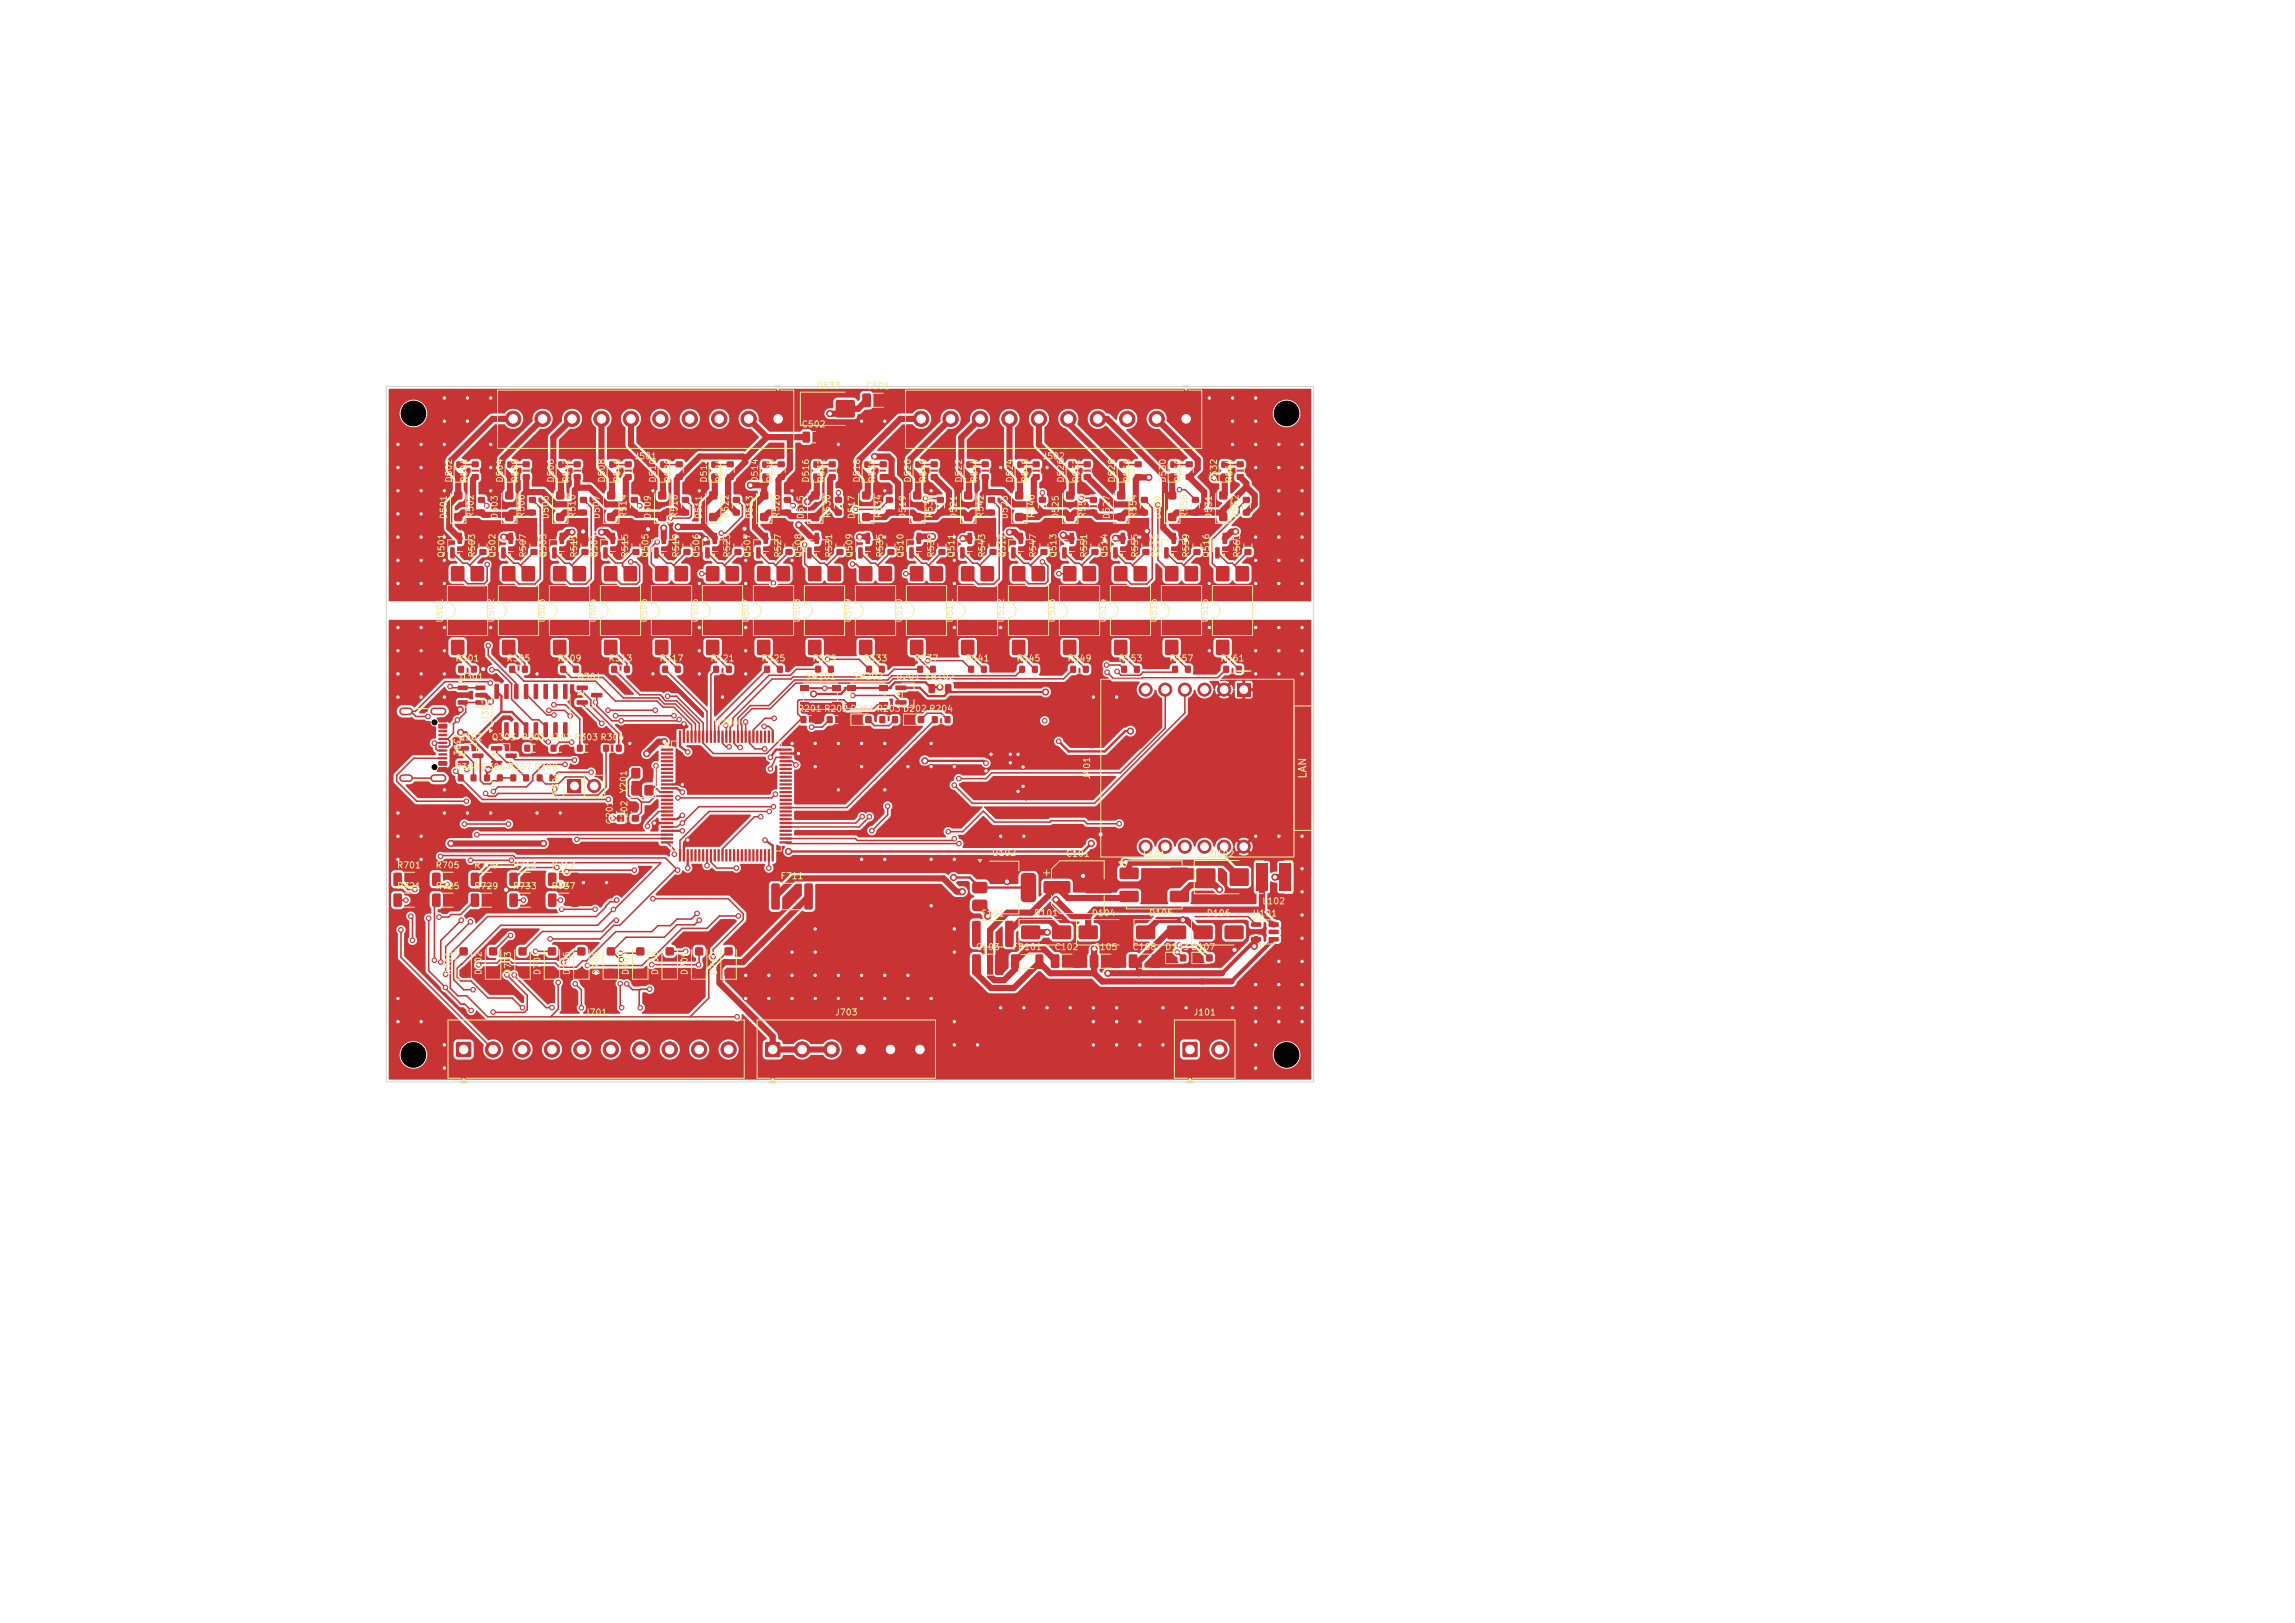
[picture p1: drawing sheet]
<svg xmlns="http://www.w3.org/2000/svg" width="297mm" height="210mm" viewBox="0 0 297 210" stroke-linecap="round" stroke-linejoin="round" font-family="sans-serif">
<defs><g id="words">
<text font-size="1" fill="#f2eda1" x="169.3" y="100.9" transform="rotate(-90 169.3 100.9)">LAN</text>
<g font-size=".8" fill="#f2eda1">
<text x="105.6" y="50.5">D533</text>
<text x="112" y="50.6">C501</text>
<text x="82" y="59.6">J501</text>
<text x="103.7" y="55.5">C502</text>
<text x="134.8" y="59.6">J502</text>
<text x="58.7" y="62.5" transform="rotate(-90 58.7 62.5)">D502</text>
<text x="60.7" y="62.5" transform="rotate(-90 60.7 62.5)">R504</text>
<text x="65.3" y="62.5" transform="rotate(-90 65.3 62.5)">D504</text>
<text x="67.3" y="62.5" transform="rotate(-90 67.3 62.5)">R508</text>
<text x="71.9" y="62.5" transform="rotate(-90 71.9 62.5)">D506</text>
<text x="73.9" y="62.5" transform="rotate(-90 73.9 62.5)">R512</text>
<text x="78.5" y="62.5" transform="rotate(-90 78.5 62.5)">D508</text>
<text x="80.5" y="62.5" transform="rotate(-90 80.5 62.5)">R516</text>
<text x="85.1" y="62.5" transform="rotate(-90 85.1 62.5)">D510</text>
<text x="87.1" y="62.5" transform="rotate(-90 87.1 62.5)">R520</text>
<text x="91.7" y="62.5" transform="rotate(-90 91.7 62.5)">D512</text>
<text x="93.7" y="62.5" transform="rotate(-90 93.7 62.5)">R524</text>
<text x="98.3" y="62.5" transform="rotate(-90 98.3 62.5)">D514</text>
<text x="100.3" y="62.5" transform="rotate(-90 100.3 62.5)">R528</text>
<text x="104.9" y="62.5" transform="rotate(-90 104.9 62.5)">D516</text>
<text x="106.9" y="62.5" transform="rotate(-90 106.9 62.5)">R532</text>
<text x="111.5" y="62.5" transform="rotate(-90 111.5 62.5)">D518</text>
<text x="113.5" y="62.5" transform="rotate(-90 113.5 62.5)">R536</text>
<text x="118.1" y="62.5" transform="rotate(-90 118.1 62.5)">D520</text>
<text x="120.1" y="62.5" transform="rotate(-90 120.1 62.5)">R540</text>
<text x="124.7" y="62.5" transform="rotate(-90 124.7 62.5)">D522</text>
<text x="126.7" y="62.5" transform="rotate(-90 126.7 62.5)">R544</text>
<text x="131.3" y="62.5" transform="rotate(-90 131.3 62.5)">D524</text>
<text x="133.3" y="62.5" transform="rotate(-90 133.3 62.5)">R548</text>
<text x="137.9" y="62.5" transform="rotate(-90 137.9 62.5)">D526</text>
<text x="139.9" y="62.5" transform="rotate(-90 139.9 62.5)">R552</text>
<text x="144.5" y="62.5" transform="rotate(-90 144.5 62.5)">D528</text>
<text x="146.5" y="62.5" transform="rotate(-90 146.5 62.5)">R556</text>
<text x="151.1" y="62.5" transform="rotate(-90 151.1 62.5)">D530</text>
<text x="153.1" y="62.5" transform="rotate(-90 153.1 62.5)">R560</text>
<text x="157.7" y="62.5" transform="rotate(-90 157.7 62.5)">D532</text>
<text x="159.7" y="62.5" transform="rotate(-90 159.7 62.5)">R564</text>
<text x="58" y="67.2" transform="rotate(-90 58 67.2)">D501</text>
<text x="61.5" y="67.1" transform="rotate(-90 61.5 67.1)">R502</text>
<text x="64.6" y="67.2" transform="rotate(-90 64.6 67.2)">D503</text>
<text x="68.1" y="67.1" transform="rotate(-90 68.1 67.1)">R506</text>
<text x="71.2" y="67.2" transform="rotate(-90 71.2 67.2)">D505</text>
<text x="74.7" y="67.1" transform="rotate(-90 74.7 67.1)">R510</text>
<text x="77.8" y="67.2" transform="rotate(-90 77.8 67.2)">D507</text>
<text x="81.3" y="67.1" transform="rotate(-90 81.3 67.1)">R514</text>
<text x="84.4" y="67.2" transform="rotate(-90 84.4 67.2)">D509</text>
<text x="87.9" y="67.1" transform="rotate(-90 87.9 67.1)">R518</text>
<text x="91" y="67.2" transform="rotate(-90 91 67.2)">D511</text>
<text x="94.5" y="67.1" transform="rotate(-90 94.5 67.1)">R522</text>
<text x="97.6" y="67.2" transform="rotate(-90 97.6 67.2)">D513</text>
<text x="101.1" y="67.1" transform="rotate(-90 101.1 67.1)">R526</text>
<text x="104.2" y="67.2" transform="rotate(-90 104.2 67.2)">D515</text>
<text x="107.7" y="67.1" transform="rotate(-90 107.7 67.1)">R530</text>
<text x="110.8" y="67.2" transform="rotate(-90 110.8 67.2)">D517</text>
<text x="114.3" y="67.1" transform="rotate(-90 114.3 67.1)">R534</text>
<text x="117.4" y="67.2" transform="rotate(-90 117.4 67.2)">D519</text>
<text x="120.9" y="67.1" transform="rotate(-90 120.9 67.1)">R538</text>
<text x="124" y="67.2" transform="rotate(-90 124 67.2)">D521</text>
<text x="127.5" y="67.1" transform="rotate(-90 127.5 67.1)">R542</text>
<text x="130.6" y="67.2" transform="rotate(-90 130.6 67.2)">D523</text>
<text x="134.1" y="67.1" transform="rotate(-90 134.1 67.1)">R546</text>
<text x="137.2" y="67.2" transform="rotate(-90 137.2 67.2)">D525</text>
<text x="140.7" y="67.1" transform="rotate(-90 140.7 67.1)">R550</text>
<text x="143.8" y="67.2" transform="rotate(-90 143.8 67.2)">D527</text>
<text x="147.3" y="67.1" transform="rotate(-90 147.3 67.1)">R554</text>
<text x="150.4" y="67.2" transform="rotate(-90 150.4 67.2)">D529</text>
<text x="153.9" y="67.1" transform="rotate(-90 153.9 67.1)">R558</text>
<text x="157" y="67.2" transform="rotate(-90 157 67.2)">D531</text>
<text x="160.5" y="67.1" transform="rotate(-90 160.5 67.1)">R562</text>
<text x="57.7" y="72.2" transform="rotate(-90 57.7 72.2)">Q501</text>
<text x="61.7" y="72.2" transform="rotate(-90 61.7 72.2)">R503</text>
<text x="64.3" y="72.2" transform="rotate(-90 64.3 72.2)">Q502</text>
<text x="68.3" y="72.2" transform="rotate(-90 68.3 72.2)">R507</text>
<text x="70.9" y="72.2" transform="rotate(-90 70.9 72.2)">Q503</text>
<text x="74.9" y="72.2" transform="rotate(-90 74.9 72.2)">R511</text>
<text x="77.5" y="72.2" transform="rotate(-90 77.5 72.2)">Q504</text>
<text x="81.5" y="72.2" transform="rotate(-90 81.5 72.2)">R515</text>
<text x="84.1" y="72.2" transform="rotate(-90 84.1 72.2)">Q505</text>
<text x="88.1" y="72.2" transform="rotate(-90 88.1 72.2)">R519</text>
<text x="90.7" y="72.2" transform="rotate(-90 90.7 72.2)">Q506</text>
<text x="94.7" y="72.2" transform="rotate(-90 94.7 72.2)">R523</text>
<text x="97.3" y="72.2" transform="rotate(-90 97.3 72.2)">Q507</text>
<text x="101.3" y="72.2" transform="rotate(-90 101.3 72.2)">R527</text>
<text x="103.9" y="72.2" transform="rotate(-90 103.9 72.2)">Q508</text>
<text x="107.9" y="72.2" transform="rotate(-90 107.9 72.2)">R531</text>
<text x="110.5" y="72.2" transform="rotate(-90 110.5 72.2)">Q509</text>
<text x="114.5" y="72.2" transform="rotate(-90 114.5 72.2)">R535</text>
<text x="117.1" y="72.2" transform="rotate(-90 117.1 72.2)">Q510</text>
<text x="121.1" y="72.2" transform="rotate(-90 121.1 72.2)">R539</text>
<text x="123.7" y="72.2" transform="rotate(-90 123.7 72.2)">Q511</text>
<text x="127.7" y="72.2" transform="rotate(-90 127.7 72.2)">R543</text>
<text x="130.3" y="72.2" transform="rotate(-90 130.3 72.2)">Q512</text>
<text x="134.3" y="72.2" transform="rotate(-90 134.3 72.2)">R547</text>
<text x="136.9" y="72.2" transform="rotate(-90 136.9 72.2)">Q513</text>
<text x="140.9" y="72.2" transform="rotate(-90 140.9 72.2)">R551</text>
<text x="143.5" y="72.2" transform="rotate(-90 143.5 72.2)">Q514</text>
<text x="147.5" y="72.2" transform="rotate(-90 147.5 72.2)">R555</text>
<text x="150.1" y="72.2" transform="rotate(-90 150.1 72.2)">Q515</text>
<text x="154.1" y="72.2" transform="rotate(-90 154.1 72.2)">R559</text>
<text x="156.7" y="72.2" transform="rotate(-90 156.7 72.2)">Q516</text>
<text x="160.7" y="72.2" transform="rotate(-90 160.7 72.2)">R563</text>
<text x="57.5" y="80.6" transform="rotate(-90 57.5 80.6)">U501</text>
<text x="64.1" y="80.6" transform="rotate(-90 64.1 80.6)">U502</text>
<text x="70.7" y="80.6" transform="rotate(-90 70.7 80.6)">U503</text>
<text x="77.3" y="80.6" transform="rotate(-90 77.3 80.6)">U504</text>
<text x="83.9" y="80.6" transform="rotate(-90 83.9 80.6)">U505</text>
<text x="90.5" y="80.6" transform="rotate(-90 90.5 80.6)">U506</text>
<text x="97.1" y="80.6" transform="rotate(-90 97.1 80.6)">U507</text>
<text x="103.7" y="80.6" transform="rotate(-90 103.7 80.6)">U508</text>
<text x="110.3" y="80.6" transform="rotate(-90 110.3 80.6)">U509</text>
<text x="116.9" y="80.6" transform="rotate(-90 116.9 80.6)">U510</text>
<text x="123.5" y="80.6" transform="rotate(-90 123.5 80.6)">U511</text>
<text x="130.1" y="80.6" transform="rotate(-90 130.1 80.6)">U512</text>
<text x="136.7" y="80.6" transform="rotate(-90 136.7 80.6)">U513</text>
<text x="143.3" y="80.6" transform="rotate(-90 143.3 80.6)">U514</text>
<text x="149.9" y="80.6" transform="rotate(-90 149.9 80.6)">U515</text>
<text x="156.5" y="80.6" transform="rotate(-90 156.5 80.6)">U516</text>
<text x="58.9" y="85.8">R501</text>
<text x="59.4" y="88.2">U301</text>
<text x="65.5" y="85.8">R505</text>
<text x="72.1" y="85.8">R509</text>
<text x="74.6" y="88.2">Q301</text>
<text x="78.7" y="85.8">R513</text>
<text x="85.3" y="85.8">R517</text>
<text x="91.9" y="85.8">R521</text>
<text x="98.5" y="85.8">R525</text>
<text x="104.1" y="88.1">SW201</text>
<text x="105.1" y="85.8">R529</text>
<text x="110.2" y="88.1">SW202</text>
<text x="111.7" y="85.8">R533</text>
<text x="115.9" y="88.2">U201 FB102</text>
<text x="118.3" y="85.8">R537</text>
<text x="124.9" y="85.8">R541</text>
<text x="131.5" y="85.8">R545</text>
<text x="138.1" y="85.8">R549</text>
<text x="144.7" y="85.8">R553</text>
<text x="151.3" y="85.8">R557</text>
<text x="157.9" y="85.8">R561</text>
<text x="58.5" y="94.8" transform="rotate(90 58.5 94.8)">J301</text>
<text x="59.3" y="96">Q302</text>
<text x="63.4" y="93.6" transform="rotate(-90 63.4 93.6)">U302</text>
<text x="63.6" y="96">Q303</text>
<text x="67.4" y="96">R301 R302 R303 R304</text>
<text x="92.4" y="94.2">U200</text>
<text x="103.2" y="92.3">R201 R202 D201 R203 D202 R204</text>
<text x="58.8" y="99.8">R305</text>
<text x="62.2" y="99.8">R306 R307 R308</text>
<text x="141.3" y="100.9" transform="rotate(-90 141.3 100.9)">J401</text>
<text x="72.6" y="103.6" transform="rotate(-90 72.6 103.6)">JP301</text>
<text x="79.5" y="106.7" transform="rotate(-90 79.5 106.7)">C201</text>
<text x="81.3" y="102.7" transform="rotate(-90 81.3 102.7)">Y201</text>
<text x="81.4" y="106.7" transform="rotate(-90 81.4 106.7)">C202</text>
<text x="51.3" y="112.6">R701</text>
<text x="56.3" y="112.6">R705</text>
<text x="61.3" y="112.6">R709</text>
<text x="66.3" y="112.6">R713</text>
<text x="71.3" y="112.6">R717</text>
<text x="100.9" y="114">F711</text>
<text x="128.3" y="111">U102</text>
<text x="137.9" y="111.1">C101</text>
<text x="147.8" y="111.2">L101</text>
<text x="156.6" y="111.1">D102</text>
<text x="51.3" y="115.3">R721</text>
<text x="56.3" y="115.3">R725</text>
<text x="61.3" y="115.3">R729</text>
<text x="66.3" y="115.3">R733</text>
<text x="71.3" y="115.3">R737</text>
<text x="126.9" y="118.8">F101</text>
<text x="133.8" y="118.7">D101</text>
<text x="141.2" y="118.7">D104</text>
<text x="148.6" y="118.7">D105</text>
<text x="156.1" y="118.7">D106</text>
<text x="162.1" y="118.8">U101</text>
<text x="163.3" y="117.2">L102</text>
<text x="126.2" y="123.1">C103</text>
<text x="131" y="123.1">FB101</text>
<text x="136.4" y="123.1">C102</text>
<text x="141.4" y="123.1">C105</text>
<text x="146.5" y="123.1">C108</text>
<text x="150.7" y="123.1">D103 D107</text>
<text x="58.7" y="126.2" transform="rotate(-90 58.7 126.2)">D701</text>
<text x="62.5" y="126.2" transform="rotate(-90 62.5 126.2)">D702</text>
<text x="66.3" y="126.2" transform="rotate(-90 66.3 126.2)">D703</text>
<text x="70.1" y="126.2" transform="rotate(-90 70.1 126.2)">D704</text>
<text x="73.9" y="126.2" transform="rotate(-90 73.9 126.2)">D705</text>
<text x="75.6" y="131.6">J701</text>
<text x="77.8" y="126.2" transform="rotate(-90 77.8 126.2)">D706</text>
<text x="81.6" y="126.2" transform="rotate(-90 81.6 126.2)">D707</text>
<text x="85.4" y="126.2" transform="rotate(-90 85.4 126.2)">D708</text>
<text x="89.2" y="126.2" transform="rotate(-90 89.2 126.2)">D709</text>
<text x="93" y="126.2" transform="rotate(-90 93 126.2)">D710</text>
<text x="108" y="131.6">J703</text>
<text x="154.4" y="131.6">J101</text>
</g>
</g></defs>
<g fill="#c83434">
<path d="M105 66.4h.2h.8v.2v.8l-.2 .1-.8-.1v-.2z"/>
<path d="M105 63.6h.2h.8v.2v.8l-.2 .1-.8-.1v-.2z"/>
<path d="M88.5 71.1h.8v.7h-.8z"/>
<path d="M88.5 69.4h.8v.7h-.8z"/>
<path d="M130.9 70.8h.4l.1 .1v1.2v.2h-.4l-.1-.1z"/>
<path d="M132.8 70.8h.4l.1 .1v1.2v.2h-.4l-.1-.1z"/>
<path d="M131.8 69l.4-.1 .2 .1v1.3l-.1 .1h-.3l-.2-.1z"/>
<path d="M133.7 61.4h.8v.7h-.8z"/>
<path d="M133.7 59.7h.8v.7h-.8z"/>
<path d="M138 66.4h.2h.8v.2v.8l-.2 .1-.8-.1-.1-.2z"/>
<path d="M138 63.6h.2h.8v.2v.8l-.2 .1-.8-.1-.1-.2z"/>
<path d="M81.9 71.1h.8v.7h-.8z"/>
<path d="M81.9 69.4h.8v.7h-.8z"/>
<path d="M75.3 71.1h.8v.7h-.8z"/>
<path d="M75.3 69.4h.8v.7h-.8z"/>
<path d="M118.5 61.3h.8v.8h-.8z"/>
<path d="M118.5 59.7h.8v.8h-.8z"/>
<path d="M153.1 134.9l.1-.1h1.5l.2 .1 .1 .2v1.5l-.1 .1-.2 .1h-1.5l-.1-.1-.1-.1v-1.5z"/>
</g>
<circle cx="157.8" cy="135.8" r="1" fill="#c83434" stroke="#c83434" stroke-width=".13"/>
<g fill="#c83434">
<path d="M58.8 66.4h.2h.8v.2v.8l-.2 .1-.8-.1v-.2z"/>
<path d="M58.8 63.6h.2h.8v.2v.8l-.2 .1-.8-.1v-.2z"/>
<path d="M93.8 125.4h.2h.8v.2v.8l-.2 .1-.8-.1-.1-.2z"/>
<path d="M93.8 122.6h.2h.8v.2v.8l-.2 .1-.8-.1-.1-.2z"/>
<path d="M120.2 88.6l.6-.1 .2 .1v.9l-.1 .2h-.5l-.2-.1z"/>
<path d="M122.3 88.6l.6-.1 .2 .1 .1 .9-.2 .2h-.5l-.2-.1z"/>
<path d="M64 93.5l.4-.1 .2 .1v1.7l-.1 .2h-.4l-.1-.1z"/>
<path d="M65.3 93.5l.4-.1 .1 .1v1.7l-.1 .2h-.3l-.1-.1z"/>
<path d="M66.6 93.5l.4-.1 .1 .1v1.7l-.1 .2h-.3l-.2-.1z"/>
<path d="M67.8 93.5l.4-.1 .2 .1v1.7l-.1 .2h-.4l-.1-.1z"/>
<path d="M69.1 93.5l.4-.1 .1 .1v1.7v.2h-.4l-.1-.1z"/>
<path d="M70.4 93.5l.4-.1 .1 .1v1.7l-.1 .2h-.3l-.2-.1z"/>
<path d="M71.6 93.5l.4-.1 .2 .1v1.7l-.1 .2h-.4l-.1-.1z"/>
<path d="M72.9 93.5l.4-.1 .1 .1 .1 1.7-.1 .2h-.4l-.1-.1z"/>
<path d="M72.9 88.5h.4l.1 .1 .1 1.7-.1 .1h-.4h-.1z"/>
<path d="M71.6 88.5h.4l.2 .1v1.7l-.1 .1h-.4h-.1z"/>
<path d="M70.4 88.5h.4l.1 .1v1.7l-.1 .1h-.3h-.2z"/>
<path d="M69.1 88.5h.4l.1 .1v1.7v.1h-.4h-.1z"/>
<path d="M67.8 88.5h.4l.2 .1v1.7l-.1 .1h-.4h-.1z"/>
<path d="M66.6 88.5h.4l.1 .1v1.7l-.1 .1h-.3h-.2z"/>
<path d="M65.3 88.5h.4l.1 .1v1.7l-.1 .1h-.3h-.1z"/>
<path d="M64 88.5h.4l.2 .1v1.7l-.1 .1h-.4h-.1z"/>
<path d="M131 82.8h.2h1.4l.1 .2v1.5l-.1 .2-.1 .1-1.5-.1-.1-.2v-1.5z"/>
<path d="M133.6 82.8h.1h1.5l.1 .2v1.5l-.1 .2-.2 .1-1.4-.1-.1-.2v-1.5z"/>
<path d="M133.6 73.3l.1-.1 1.5 .1 .1 .2v1.5l-.1 .2h-.2h-1.4l-.1-.2v-1.5z"/>
<path d="M131 73.3l.2-.1 1.4 .1 .1 .2v1.5l-.1 .2h-.1h-1.5l-.1-.2v-1.5z"/>
<path d="M59.1 134.9l.1-.1h1.5l.2 .1 .1 .2v1.5l-.1 .1-.2 .1h-1.5l-.1-.1-.1-.1v-1.5z"/>
</g>
<g fill="#c83434" stroke="#c83434" stroke-width=".13">
<circle cx="63.8" cy="135.8" r="1"/>
<circle cx="67.6" cy="135.8" r="1"/>
<circle cx="71.4" cy="135.8" r="1"/>
<circle cx="75.2" cy="135.8" r="1"/>
<circle cx="79" cy="135.8" r="1"/>
<circle cx="82.9" cy="135.8" r="1"/>
<circle cx="86.7" cy="135.8" r="1"/>
<circle cx="90.5" cy="135.8" r="1"/>
<circle cx="94.3" cy="135.8" r="1"/>
</g>
<g fill="#c83434">
<path d="M110.4 92.7h.8v.8h-.8z"/>
<path d="M112 92.7h.8v.8h-.8z"/>
<path d="M78.6 125.4h.1h.8l.1 .2-.1 .8-.1 .1-.8-.1-.1-.2z"/>
<path d="M78.6 122.6h.1h.8l.1 .2-.1 .8-.1 .1-.8-.1-.1-.2z"/>
<path d="M66.1 100.2h.7v.9h-.7z"/>
<path d="M67.7 100.2h.7v.9h-.7z"/>
<path d="M140.3 61.4h.8v.7h-.8z"/>
<path d="M140.3 59.7h.8v.7h-.8z"/>
<path d="M111.1 70.8h.4l.1 .1v1.2v.2h-.4l-.1-.1z"/>
<path d="M113 70.8h.4l.1 .1v1.2v.2h-.4l-.1-.1z"/>
<path d="M112 69l.4-.1 .2 .1v1.3l-.1 .1h-.4l-.1-.1z"/>
<path d="M79.9 105.5l.2-.1 .6 .1 .1 .2-.1 .6h-.1h-.7l-.1-.2z"/>
<path d="M79.9 104l.2-.1 .6 .1 .1 .1-.1 .6-.1 .1-.7-.1-.1-.1z"/>
<path d="M135.1 114.1l.2-.1h3.1l.1 .2v1.2l-.2 .2h-3.1l-.2-.3z"/>
<path d="M140.5 114.1l.2-.1h3.1l.1 .2v1.2l-.2 .2h-3.1l-.2-.3z"/>
<path d="M125.3 86.2h.7v.8h-.7z"/>
<path d="M127 86.2h.7v.8h-.7z"/>
<path d="M151.7 86.2h.7v.8h-.7z"/>
<path d="M153.4 86.2h.7v.8h-.7z"/>
<path d="M94.9 66h.8v.7h-.8z"/>
<path d="M94.9 64.3h.8v.7h-.8z"/>
<path d="M157.4 82.8h.2h1.4l.1 .2v1.5l-.1 .2-.1 .1-1.5-.1-.1-.2v-1.5z"/>
<path d="M160 82.8h.1h1.5l.1 .2v1.5l-.1 .2-.2 .1-1.4-.1-.1-.2v-1.5z"/>
<path d="M160 73.3l.1-.1 1.5 .1 .1 .2v1.5l-.1 .2h-.2h-1.4l-.1-.2v-1.5z"/>
<path d="M157.4 73.3l.2-.1 1.4 .1 .1 .2v1.5l-.1 .2h-.1h-1.5l-.1-.2v-1.5z"/>
<path d="M120.6 92.7h.7v.8h-.7z"/>
<path d="M122.3 92.7h.7v.8h-.7z"/>
<path d="M61 115.7l.8-.1 .2 .2v1.3l-.1 .2-.8 .1-.2-.2v-1.3z"/>
<path d="M63.9 115.7l.8-.1 .2 .2v1.3l-.1 .2-.7 .1-.3-.2v-1.3z"/>
<path d="M85.7 86.2h.7v.8h-.7z"/>
<path d="M87.4 86.2h.7v.8h-.7z"/>
<path d="M144.9 61.3h.8v.8h-.8z"/>
<path d="M144.9 59.7h.8v.8h-.8z"/>
<path d="M150.8 82.8h.2h1.4l.1 .2v1.5l-.1 .2-.1 .1-1.5-.1-.1-.2v-1.5z"/>
<path d="M153.4 82.8h.1h1.5l.1 .2v1.5l-.1 .2-.2 .1-1.4-.1-.1-.2v-1.5z"/>
<path d="M153.4 73.3l.1-.1 1.5 .1 .1 .2v1.5l-.1 .2h-.2h-1.4l-.1-.2v-1.5z"/>
<path d="M150.8 73.3l.2-.1 1.4 .1 .1 .2v1.5l-.1 .2h-.1h-1.5l-.1-.2v-1.5z"/>
<path d="M160.1 61.4h.8v.7h-.8z"/>
<path d="M160.1 59.7h.8v.7h-.8z"/>
<path d="M98 82.8h.2h1.4l.1 .2v1.5l-.1 .2-.1 .1-1.5-.1-.1-.2v-1.5z"/>
<path d="M100.6 82.8h.1h1.5l.1 .2v1.5l-.1 .2-.2 .1-1.4-.1-.1-.2v-1.5z"/>
<path d="M100.6 73.3l.1-.1 1.5 .1 .1 .2v1.5l-.1 .2h-.2h-1.4l-.1-.2v-1.5z"/>
<path d="M98 73.3l.2-.1 1.4 .1 .1 .2v1.5l-.1 .2h-.1h-1.5l-.1-.2v-1.5z"/>
<path d="M121.3 66h.8v.7h-.8z"/>
<path d="M121.3 64.3h.8v.7h-.8z"/>
<path d="M160.9 66h.8v.7h-.8z"/>
<path d="M160.9 64.3h.8v.7h-.8z"/>
<path d="M86.2 125.4h.2h.7l.1 .2-.1 .8-.1 .1-.8-.1-.1-.2z"/>
<path d="M86.2 122.6h.2h.7l.1 .2-.1 .8-.1 .1-.8-.1-.1-.2z"/>
<path d="M115.9 88.7h1.3l.1 .1v.4l-.1 .1h-1.3v-.2z"/>
<path d="M115.9 90.6h1.3l.1 .1v.4l-.1 .1h-1.3v-.2z"/>
<path d="M117.8 89.7h1.3l.1 .1v.4h-.1h-1.3l-.1-.1z"/>
<path d="M137.5 70.8h.4l.1 .1v1.2v.2h-.4l-.1-.1z"/>
<path d="M139.4 70.8h.4l.1 .1v1.2v.2h-.4l-.1-.1z"/>
<path d="M138.4 69l.5-.1 .1 .1v1.3l-.1 .1h-.4l-.1-.1z"/>
<path d="M71.6 82.8h.2h1.4l.1 .2v1.5l-.1 .2-.1 .1-1.5-.1-.1-.2v-1.5z"/>
<path d="M74.2 82.8h.1h1.5l.1 .2v1.5l-.1 .2-.2 .1-1.4-.1-.1-.2v-1.5z"/>
<path d="M74.2 73.3l.1-.1 1.5 .1 .1 .2v1.5l-.1 .2h-.2h-1.4l-.1-.2v-1.5z"/>
<path d="M71.6 73.3l.2-.1 1.4 .1 .1 .2v1.5l-.1 .2h-.1h-1.5l-.1-.2v-1.5z"/>
<path d="M68.7 71.1h.8v.7h-.8z"/>
<path d="M68.7 69.4h.8v.7h-.8z"/>
<path d="M105.5 86.2h.7v.8h-.7z"/>
<path d="M107.2 86.2h.7v.8h-.7z"/>
<path d="M72.5 86.2h.7v.8h-.7z"/>
<path d="M74.2 86.2h.7v.8h-.7z"/>
<path d="M88.3 66h.8v.7h-.8z"/>
<path d="M88.3 64.3h.8v.7h-.8z"/>
<path d="M85.5 61.3h.8v.8h-.8z"/>
<path d="M85.5 59.7h.8v.8h-.8z"/>
<path d="M125.9 119.2l.8-.1 .2 .2v3l-.1 .2h-.8l-.2-.1v-3z"/>
<path d="M130.1 119.2l.8-.1 .3 .2v3l-.2 .2h-.7l-.2-.1v-3z"/>
<path d="M109.7 88.7h1.1v.6h-1.1z"/>
<path d="M113.9 88.7h1v.6h-1z"/>
<path d="M109.7 90.8h1.1v.7h-1.1z"/>
<path d="M113.9 90.8h1v.7h-1z"/>
<path d="M81.7 66h.8v.7h-.8z"/>
<path d="M81.7 64.3h.8v.7h-.8z"/>
<path d="M90 125.4h.2h.8v.2v.8l-.2 .1-.8-.1-.1-.2z"/>
<path d="M90 122.6h.2h.8v.2v.8l-.2 .1-.8-.1-.1-.2z"/>
<path d="M134.5 66h.8v.7h-.8z"/>
<path d="M134.5 64.3h.8v.7h-.8z"/>
<path d="M82.4 125.4h.2h.7l.1 .2-.1 .8-.1 .1-.8-.1-.1-.2z"/>
<path d="M82.4 122.6h.2h.7l.1 .2-.1 .8-.1 .1-.8-.1-.1-.2z"/>
<path d="M56 113l.8-.1 .2 .2v1.3l-.1 .2-.8 .1-.2-.2v-1.3z"/>
<path d="M58.9 113l.8-.1 .2 .2v1.3l-.1 .2-.7 .1-.3-.2v-1.3z"/>
<path d="M91.4 82.8h.2h1.4l.1 .2v1.5l-.1 .2-.1 .1-1.5-.1-.1-.2v-1.5z"/>
<path d="M94 82.8h.1h1.5l.1 .2v1.5l-.1 .2-.2 .1-1.4-.1-.1-.2v-1.5z"/>
<path d="M94 73.3l.1-.1 1.5 .1 .1 .2v1.5l-.1 .2h-.2h-1.4l-.1-.2v-1.5z"/>
<path d="M91.4 73.3l.2-.1 1.4 .1 .1 .2v1.5l-.1 .2h-.1h-1.5l-.1-.2v-1.5z"/>
<path d="M84.7 70.8h.4l.1 .1v1.2v.2h-.4l-.1-.1z"/>
<path d="M86.6 70.8h.4l.1 .1v1.2v.2h-.4l-.1-.1z"/>
<path d="M85.6 69l.4-.1 .2 .1v1.3l-.1 .1h-.3l-.2-.1z"/>
<path d="M121.5 71.1h.8v.7h-.8z"/>
<path d="M121.5 69.4h.8v.7h-.8z"/>
<path d="M72 66.4h.2h.8v.2v.8l-.2 .1-.8-.1-.1-.2z"/>
<path d="M72 63.6h.2h.8v.2v.8l-.2 .1-.8-.1-.1-.2z"/>
<path d="M124.4 82.8h.2h1.4l.1 .2v1.5l-.1 .2-.1 .1-1.5-.1-.1-.2v-1.5z"/>
<path d="M127 82.8h.1h1.5l.1 .2v1.5l-.1 .2-.2 .1-1.4-.1-.1-.2v-1.5z"/>
<path d="M127 73.3l.1-.1 1.5 .1 .1 .2v1.5l-.1 .2h-.2h-1.4l-.1-.2v-1.5z"/>
<path d="M124.4 73.3l.2-.1 1.4 .1 .1 .2v1.5l-.1 .2h-.1h-1.5l-.1-.2v-1.5z"/>
<path d="M51 113l.8-.1 .2 .2v1.3l-.1 .2-.8 .1-.2-.2v-1.3z"/>
<path d="M53.9 113l.8-.1 .2 .2v1.3l-.1 .2-.7 .1-.3-.2v-1.3z"/>
<path d="M51 115.7l.8-.1 .2 .2v1.3l-.1 .2-.8 .1-.2-.2v-1.3z"/>
<path d="M53.9 115.7l.8-.1 .2 .2v1.3l-.1 .2-.7 .1-.3-.2v-1.3z"/>
<path d="M78.1 96.4h.7v.8h-.7z"/>
<path d="M79.7 96.4h.7v.8h-.7z"/>
<path d="M59.3 88.7h1.2v.1v.4l-.1 .1h-1.1l-.1-.2z"/>
<path d="M59.3 89.7h1.2v.1v.4h-.1h-1.1l-.1-.1z"/>
<path d="M59.3 90.6h1.2v.1v.4l-.1 .1h-1.1l-.1-.2z"/>
<path d="M61.5 90.6h1.2l.1 .1v.4l-.1 .1h-1.1l-.1-.2z"/>
<path d="M61.5 89.7h1.2l.1 .1v.4h-.1h-1.1l-.1-.1z"/>
<path d="M61.5 88.7h1.2l.1 .1v.4l-.1 .1h-1.1l-.1-.2z"/>
<path d="M62.7 100.2h.7v.9h-.7z"/>
<path d="M64.3 100.2h.7v.9h-.7z"/>
<path d="M80.9 61.4h.8v.7h-.8z"/>
<path d="M80.9 59.7h.8v.7h-.8z"/>
<path d="M72.3 61.3h.8v.8h-.8z"/>
<path d="M72.3 59.7h.8v.8h-.8z"/>
<path d="M158.3 86.2h.7v.8h-.7z"/>
<path d="M160 86.2h.7v.8h-.7z"/>
<path d="M150.7 70.8h.4l.1 .1v1.2v.2h-.4l-.1-.1z"/>
<path d="M152.6 70.8h.4l.1 .1 .1 1.2-.1 .2h-.4l-.1-.1z"/>
<path d="M151.6 69l.4-.1 .2 .1v1.3l-.1 .1h-.4l-.1-.1z"/>
<path d="M66 113l.8-.1 .2 .2v1.3l-.1 .2-.8 .1-.2-.2v-1.3z"/>
<path d="M68.9 113l.8-.1 .2 .2v1.3l-.1 .2-.7 .1-.3-.2v-1.3z"/>
<path d="M113.8 92.7h.7v.8h-.7z"/>
<path d="M115.5 92.7h.7v.8h-.7z"/>
<path d="M141.1 123.5h.8l.2 .1 .1 1.4-.2 .3h-.7l-.3-.2v-1.4z"/>
<path d="M144 123.5h.9l.2 .1v1.4l-.1 .3h-.8l-.2-.2v-1.4z"/>
<path d="M59.3 86.2h.7v.8h-.7z"/>
<path d="M61 86.2h.7v.8h-.7z"/>
<path d="M84.8 82.8h.2h1.4l.1 .2v1.5l-.1 .2-.1 .1-1.5-.1-.1-.2v-1.5z"/>
<path d="M87.4 82.8h.1h1.5l.1 .2v1.5l-.1 .2-.2 .1-1.4-.1-.1-.2v-1.5z"/>
<path d="M87.4 73.3l.1-.1 1.5 .1 .1 .2v1.5l-.1 .2h-.2h-1.4l-.1-.2v-1.5z"/>
<path d="M84.8 73.3l.2-.1 1.4 .1 .1 .2v1.5l-.1 .2h-.1h-1.5l-.1-.2v-1.5z"/>
<path d="M69.5 100.2h.7v.9h-.7z"/>
<path d="M71.1 100.2h.7v.9h-.7z"/>
<path d="M126 111.9l.2-.1 1.4 .1 .2 .3-.1 .9-.3 .2-1.4-.1-.2-.3v-.8z"/>
<path d="M126 114.2l.2-.1 1.4 .1 .2 .3-.1 .9-.3 .2-1.4-.1-.2-.3v-.8z"/>
<path d="M132.2 113.1l.3-.1 1.1-.1 .2 .1 .2 .2 .1 3-.1 .3-.2 .2h-1.3l-.3-.2-.1-3.1z"/>
<path d="M126 116.5l.2-.1 1.4 .1 .2 .3-.1 .9-.3 .2-1.4-.1-.2-.3v-.8z"/>
<path d="M154.6 123.5h.7v.9h-.7z"/>
<path d="M156.1 123.5h.8v.9h-.8z"/>
<path d="M138.3 61.3h.8v.8h-.8z"/>
<path d="M138.3 59.7h.8v.8h-.8z"/>
<path d="M87.5 61.4h.8v.7h-.8z"/>
<path d="M87.5 59.7h.8v.7h-.8z"/>
<path d="M104.5 70.8h.4l.1 .1 .1 1.2-.1 .2h-.4l-.1-.1z"/>
<path d="M106.4 70.8h.4l.1 .1 .1 1.2-.1 .2h-.4l-.1-.1z"/>
<path d="M105.4 69l.4-.1 .2 .1v1.3l-.1 .1h-.4l-.1-.1z"/>
<path d="M153.5 61.4h.8v.7h-.8z"/>
<path d="M153.5 59.7h.8v.7h-.8z"/>
<path d="M91.8 66.4h.2h.8v.2v.8l-.2 .1-.8-.1-.1-.2z"/>
<path d="M91.8 63.6h.2h.8v.2v.8l-.2 .1-.8-.1-.1-.2z"/>
<path d="M114.9 71.1h.8v.7h-.8z"/>
<path d="M114.9 69.4h.8v.7h-.8z"/>
<path d="M98.7 61.3h.8v.8h-.8z"/>
<path d="M98.7 59.7h.8v.8h-.8z"/>
<path d="M99.9 114.4l.8-.1 .2 .2v3l-.1 .2h-.7l-.3-.2v-2.9z"/>
<path d="M104.1 114.4l.9-.1 .2 .2v3l-.2 .2h-.7l-.2-.2v-2.9z"/>
<path d="M141.3 71.1h.8v.7h-.8z"/>
<path d="M141.3 69.4h.8v.7h-.8z"/>
<path d="M157.3 70.8h.4l.1 .1v1.2v.2h-.4l-.1-.1z"/>
<path d="M159.2 70.8h.4l.1 .1v1.2v.2h-.4l-.1-.1z"/>
<path d="M158.2 69l.4-.1 .2 .1v1.3l-.1 .1h-.4l-.1-.1z"/>
<path d="M97.9 70.8h.4l.1 .1 .1 1.2-.1 .2h-.4l-.1-.1z"/>
<path d="M99.8 70.8h.4l.1 .1 .1 1.2-.1 .2h-.4l-.1-.1z"/>
<path d="M98.8 69l.5-.1 .1 .1v1.3l-.1 .1h-.4l-.1-.1z"/>
<path d="M71.3 96.4h.7v.8h-.7z"/>
<path d="M72.9 96.4h.7v.8h-.7z"/>
<path d="M98.9 86.2h.7v.8h-.7z"/>
<path d="M100.6 86.2h.7v.8h-.7z"/>
<path d="M141.1 66h.8v.7h-.8z"/>
<path d="M141.1 64.3h.8v.7h-.8z"/>
<path d="M144.2 82.8h.2h1.4l.1 .2v1.5l-.1 .2-.1 .1-1.5-.1-.1-.2v-1.5z"/>
<path d="M146.8 82.8h.1h1.5l.1 .2v1.5l-.1 .2-.2 .1-1.4-.1-.1-.2v-1.5z"/>
<path d="M146.8 73.3l.1-.1 1.5 .1 .1 .2v1.5l-.1 .2h-.2h-1.4l-.1-.2v-1.5z"/>
<path d="M144.2 73.3l.2-.1 1.4 .1 .1 .2v1.5l-.1 .2h-.1h-1.5l-.1-.2v-1.5z"/>
<path d="M103.6 92.7h.7v.8h-.7z"/>
<path d="M105.3 92.7h.7v.8h-.7z"/>
<path d="M151.2 66.4h.2h.8v.2v.8l-.2 .1-.8-.1-.1-.2z"/>
<path d="M151.2 63.6h.2h.8v.2v.8l-.2 .1-.8-.1-.1-.2z"/>
<path d="M113.9 61.4h.8v.7h-.8z"/>
<path d="M113.9 59.7h.8v.7h-.8z"/>
<path d="M111.6 66.4h.2h.8l.1 .2-.1 .8-.2 .1-.8-.1v-.2z"/>
<path d="M111.6 63.6h.2h.8l.1 .2-.1 .8-.2 .1-.8-.1v-.2z"/>
<path d="M99.1 134.9l.2-.1h1.5l.1 .1 .1 .2v1.5l-.1 .1-.1 .1h-1.5l-.2-.1-.1-.1v-1.5z"/>
</g>
<g fill="#c83434" stroke="#c83434" stroke-width=".13">
<circle cx="103.8" cy="135.8" r="1"/>
<circle cx="107.6" cy="135.8" r="1"/>
<circle cx="111.4" cy="135.8" r="1"/>
<circle cx="115.2" cy="135.8" r="1"/>
<circle cx="119" cy="135.8" r="1"/>
</g>
<g fill="#c83434">
<path d="M161.1 71.1h.8v.7h-.8z"/>
<path d="M161.1 69.4h.8v.7h-.8z"/>
<path d="M99.8 53.3l.2-.1h1.4l.2 .1 .1 .2v1.5l-.1 .1-.2 .1h-1.4l-.2-.1-.1-.1v-1.5z"/>
</g>
<g fill="#c83434" stroke="#c83434" stroke-width=".13">
<circle cx="96.9" cy="54.2" r="1"/>
<circle cx="93.1" cy="54.2" r="1"/>
<circle cx="89.3" cy="54.2" r="1"/>
<circle cx="85.5" cy="54.2" r="1"/>
<circle cx="81.6" cy="54.2" r="1"/>
<circle cx="77.8" cy="54.2" r="1"/>
<circle cx="74" cy="54.2" r="1"/>
<circle cx="70.2" cy="54.2" r="1"/>
<circle cx="66.4" cy="54.2" r="1"/>
</g>
<g fill="#c83434">
<path d="M136 123.5h.9l.2 .1v1.4l-.1 .3h-.8l-.2-.2v-1.4z"/>
<path d="M139 123.5h.8l.3 .1v1.4l-.2 .3h-.7l-.3-.2v-1.4z"/>
<path d="M59.1 61.3h.8v.8h-.8z"/>
<path d="M59.1 59.7h.8v.8h-.8z"/>
<path d="M65.4 66.4h.2h.8l.1 .2-.1 .8-.2 .1-.8-.1-.1-.2z"/>
<path d="M65.4 63.6h.2h.8l.1 .2-.1 .8-.2 .1-.8-.1-.1-.2z"/>
<path d="M118.7 86.2h.7v.8h-.7z"/>
<path d="M120.4 86.2h.7v.8h-.7z"/>
<path d="M112.1 86.2h.7v.8h-.7z"/>
<path d="M113.8 86.2h.7v.8h-.7z"/>
<path d="M58.4 82.8h.2h1.4l.1 .2v1.5l-.1 .2-.1 .1-1.5-.1-.1-.2v-1.5z"/>
<path d="M61 82.8h.1h1.5l.1 .2v1.5l-.1 .2-.2 .1-1.4-.1-.1-.2v-1.5z"/>
<path d="M61 73.3l.1-.1 1.5 .1 .1 .2v1.5l-.1 .2h-.2h-1.4l-.1-.2v-1.5z"/>
<path d="M58.4 73.3l.2-.1 1.4 .1 .1 .2v1.5l-.1 .2h-.1h-1.5l-.1-.2v-1.5z"/>
<path d="M127.1 61.4h.8v.7h-.8z"/>
<path d="M127.1 59.7h.8v.7h-.8z"/>
<path d="M62.1 71.1h.8v.7h-.8z"/>
<path d="M62.1 69.4h.8v.7h-.8z"/>
<path d="M61 113l.8-.1 .2 .2v1.3l-.1 .2-.8 .1-.2-.2v-1.3z"/>
<path d="M63.9 113l.8-.1 .2 .2v1.3l-.1 .2-.7 .1-.3-.2v-1.3z"/>
<path d="M138.5 86.2h.7v.8h-.7z"/>
<path d="M140.2 86.2h.7v.8h-.7z"/>
<path d="M65 82.8h.2h1.4l.1 .2v1.5l-.1 .2-.1 .1-1.5-.1-.1-.2v-1.5z"/>
<path d="M67.6 82.8h.1h1.5l.1 .2v1.5l-.1 .2-.2 .1-1.4-.1-.1-.2v-1.5z"/>
<path d="M67.6 73.3l.1-.1 1.5 .1 .1 .2v1.5l-.1 .2h-.2h-1.4l-.1-.2v-1.5z"/>
<path d="M65 73.3l.2-.1 1.4 .1 .1 .2v1.5l-.1 .2h-.1h-1.5l-.1-.2v-1.5z"/>
<path d="M71.5 70.8h.4l.1 .1 .1 1.2-.1 .2h-.4l-.1-.1z"/>
<path d="M73.4 70.8h.4l.1 .1 .1 1.2-.1 .2h-.4l-.1-.1z"/>
<path d="M72.4 69l.4-.1 .2 .1v1.3l-.1 .1h-.4l-.1-.1z"/>
<path d="M74.3 61.4h.8v.7h-.8z"/>
<path d="M74.3 59.7h.8v.7h-.8z"/>
<path d="M56.8 92.9h1l.1 .1v.4l-.2 .1h-.9l-.1-.2z"/>
<path d="M56.8 93.7h1l.1 .1v.4l-.2 .1h-.9l-.1-.2z"/>
<path d="M56.8 95h1l.1 .2-.1 .1h-1z"/>
<path d="M56.8 96h1l.1 .2-.1 .1h-1z"/>
<path d="M56.8 96.5h1l.1 .2-.1 .1h-1z"/>
<path d="M56.8 97.5h1l.1 .2-.1 .1h-1z"/>
<path d="M56.8 98.5h1l.1 .1v.4l-.2 .1h-.9l-.1-.2z"/>
<path d="M56.8 99.3h1l.1 .1v.4l-.2 .1h-.9l-.1-.2z"/>
<path d="M56.8 98h1l.1 .2-.1 .1h-1z"/>
<path d="M56.8 97h1l.1 .2-.1 .1h-1z"/>
<path d="M56.8 95.5h1l.1 .2-.1 .1h-1z"/>
<path d="M56.8 94.5h1l.1 .2-.1 .1h-1z"/>
</g>
<path d="M52.1 92h.8M56.2 92h1.1M52.1 100.7h.8M56.2 100.7h1.1" fill="none" stroke="#c83434" stroke-width="1"/>
<g fill="#c83434">
<path d="M94.1 61.4h.8v.7h-.8z"/>
<path d="M94.1 59.7h.8v.7h-.8z"/>
<path d="M78.6 66.4h.2h.8v.2v.8l-.2 .1-.8-.1-.1-.2z"/>
<path d="M78.6 63.6h.2h.8v.2v.8l-.2 .1-.8-.1-.1-.2z"/>
<path d="M71 113l.8-.1 .2 .2v1.3l-.1 .2-.8 .1-.2-.2v-1.3z"/>
<path d="M73.9 113l.8-.1 .2 .2v1.3l-.1 .2-.7 .1-.3-.2v-1.3z"/>
<path d="M95.1 71.1h.8v.7h-.8z"/>
<path d="M95.1 69.4h.8v.7h-.8z"/>
<path d="M59.3 100.2h.7v.9h-.7z"/>
<path d="M60.9 100.2h.7v.9h-.7z"/>
<path d="M157.8 66.4h.2h.8v.2v.8l-.2 .1-.8-.1v-.2z"/>
<path d="M157.8 63.6h.2h.8v.2v.8l-.2 .1-.8-.1v-.2z"/>
<path d="M146.1 123.5h.9l.2 .1v1.4l-.1 .3h-.8l-.2-.2v-1.4z"/>
<path d="M149.1 123.5h.8l.2 .1 .1 1.4-.2 .3h-.7l-.3-.2v-1.4z"/>
<path d="M71 115.7l.8-.1 .2 .2v1.3l-.1 .2-.8 .1-.2-.2v-1.3z"/>
<path d="M73.9 115.7l.8-.1 .2 .2v1.3l-.1 .2-.7 .1-.3-.2v-1.3z"/>
<path d="M98.4 66.4h.2h.8v.2v.8l-.2 .1-.8-.1-.1-.2z"/>
<path d="M98.4 63.6h.2h.8v.2v.8l-.2 .1-.8-.1-.1-.2z"/>
<path d="M111.2 82.8h.2h1.4l.1 .2v1.5l-.1 .2-.1 .1-1.5-.1-.1-.2v-1.5z"/>
<path d="M113.8 82.8h.1h1.5l.1 .2v1.5l-.1 .2-.2 .1-1.4-.1-.1-.2v-1.5z"/>
<path d="M113.8 73.3l.1-.1 1.5 .1 .1 .2v1.5l-.1 .2h-.2h-1.4l-.1-.2v-1.5z"/>
<path d="M111.2 73.3l.2-.1 1.4 .1 .1 .2v1.5l-.1 .2h-.1h-1.5l-.1-.2v-1.5z"/>
<path d="M108.3 71.1h.8v.7h-.8z"/>
<path d="M108.3 69.4h.8v.7h-.8z"/>
<path d="M107.3 61.4h.8v.7h-.8z"/>
<path d="M107.3 59.7h.8v.7h-.8z"/>
<path d="M83.5 101.6l.1-.1 .9 .1 .1 .2-.1 1.1h-.2h-.8l-.1-.2z"/>
<path d="M83.5 99.4l.1-.1 .9 .1 .1 .2-.1 1.1h-.2h-.8l-.1-.2z"/>
<path d="M81.8 99.4l.1-.1 .9 .1 .1 .2-.1 1.1h-.2h-.8l-.1-.2z"/>
<path d="M81.8 101.6l.1-.1 .9 .1 .1 .2-.1 1.1h-.2h-.8l-.1-.2z"/>
<path d="M161.9 119.4l1.2-.1 .1 .2v.3l-.1 .1h-1.1l-.1-.1z"/>
<path d="M161.9 120.3h1.2l.1 .1v.4l-.1 .1h-1.1l-.1-.2z"/>
<path d="M161.9 121.3l1.2-.1 .1 .2v.3l-.1 .1h-1.1l-.1-.1z"/>
<path d="M164.2 121.3l1.2-.1 .1 .2v.3l-.2 .1h-1l-.1-.1z"/>
<path d="M164.2 120.3h1.2l.1 .1v.4l-.2 .1h-1l-.1-.2z"/>
<path d="M164.2 119.4l1.2-.1 .1 .2v.3l-.2 .1h-1l-.1-.1z"/>
<path d="M63.6 96.6l1.3-.1 .1 .2v.3l-.1 .1h-1.3l-.1-.1z"/>
<path d="M63.6 98.5l1.3-.1 .1 .2v.3l-.1 .1h-1.3l-.1-.1z"/>
<path d="M65.4 97.5h1.4l.1 .1v.4l-.2 .1h-1.2l-.1-.2z"/>
<path d="M111.7 51l.8-.1 .2 .1v1.4l-.1 .3h-.8l-.2-.2v-1.4z"/>
<path d="M114.6 51l.8-.1 .3 .1v1.4l-.2 .3h-.7l-.3-.2v-1.4z"/>
<path d="M144.1 70.8h.4l.1 .1 .1 1.2-.1 .2h-.4l-.1-.1z"/>
<path d="M146 70.8h.4l.1 .1 .1 1.2-.1 .2h-.4l-.1-.1z"/>
<path d="M145 69l.5-.1 .1 .1v1.3l-.1 .1h-.4l-.1-.1z"/>
<path d="M147.7 66h.8v.7h-.8z"/>
<path d="M147.7 64.3h.8v.7h-.8z"/>
<path d="M131.9 86.2h.7v.8h-.7z"/>
<path d="M133.6 86.2h.7v.8h-.7z"/>
<path d="M67.7 61.4h.8v.7h-.8z"/>
<path d="M67.7 59.7h.8v.7h-.8z"/>
<path d="M144.9 112.3l.2-.1 2.1 .1 .2 .2v1.1l-.3 .1h-2.1l-.1-.2z"/>
<path d="M144.9 115.3l.2-.1 2.1 .1 .2 .2v1.1l-.3 .1h-2.1l-.1-.2z"/>
<path d="M151.4 115.3l.2-.1 2.1 .1 .2 .2v1.1l-.3 .1h-2.1l-.1-.2z"/>
<path d="M151.4 112.3l.2-.1 2.1 .1 .2 .2v1.1l-.3 .1h-2.1l-.1-.2z"/>
<path d="M61.1 61.4h.8v.7h-.8z"/>
<path d="M61.1 59.7h.8v.7h-.8z"/>
<path d="M100.7 61.4h.8v.7h-.8z"/>
<path d="M100.7 59.7h.8v.7h-.8z"/>
<path d="M130.9 123.5h.7l.3 .1v1.5l-.2 .3h-.6l-.2-.2-.1-1.5z"/>
<path d="M134.1 123.5h.7l.2 .1v1.5l-.1 .3h-.7l-.2-.2v-1.5z"/>
<path d="M124.3 70.8h.4l.1 .1v1.2v.2h-.4l-.1-.1z"/>
<path d="M126.2 70.8h.4l.1 .1v1.2v.2h-.4l-.1-.1z"/>
<path d="M125.2 69l.4-.1 .2 .1v1.3l-.1 .1h-.4l-.1-.1z"/>
<path d="M56 115.7l.8-.1 .2 .2v1.3l-.1 .2-.8 .1-.2-.2v-1.3z"/>
<path d="M58.9 115.7l.8-.1 .2 .2v1.3l-.1 .2-.7 .1-.3-.2v-1.3z"/>
<path d="M134.7 71.1h.8v.7h-.8z"/>
<path d="M134.7 69.4h.8v.7h-.8z"/>
<path d="M117.2 92.7h.8v.8h-.8z"/>
<path d="M118.8 92.7h.8v.8h-.8z"/>
<path d="M85.2 66.4h.2h.8v.2v.8l-.2 .1-.8-.1-.1-.2z"/>
<path d="M85.2 63.6h.2h.8v.2v.8l-.2 .1-.8-.1-.1-.2z"/>
<path d="M127.9 66h.8v.7h-.8z"/>
<path d="M127.9 64.3h.8v.7h-.8z"/>
<path d="M146.9 61.4h.8v.7h-.8z"/>
<path d="M146.9 59.7h.8v.7h-.8z"/>
<path d="M105.3 61.3h.8v.8h-.8z"/>
<path d="M105.3 59.7h.8v.8h-.8z"/>
<path d="M152.6 53.3l.2-.1h1.5l.1 .1 .1 .2v1.5l-.1 .1-.1 .1h-1.5l-.2-.1-.1-.1v-1.5z"/>
</g>
<g fill="#c83434" stroke="#c83434" stroke-width=".13">
<circle cx="149.7" cy="54.2" r="1"/>
<circle cx="145.9" cy="54.2" r="1"/>
<circle cx="142.1" cy="54.2" r="1"/>
<circle cx="138.3" cy="54.2" r="1"/>
<circle cx="134.4" cy="54.2" r="1"/>
<circle cx="130.6" cy="54.2" r="1"/>
<circle cx="126.8" cy="54.2" r="1"/>
<circle cx="123" cy="54.2" r="1"/>
<circle cx="119.2" cy="54.2" r="1"/>
</g>
<g fill="#c83434">
<path d="M111.9 61.3h.8v.8h-.8z"/>
<path d="M111.9 59.7h.8v.8h-.8z"/>
<path d="M74.7 88.7h1.3l.1 .1v.4l-.2 .1h-1.2l-.1-.2z"/>
<path d="M74.7 90.6h1.3l.1 .1v.4l-.2 .1h-1.2l-.1-.2z"/>
<path d="M76.5 89.7h1.4l.1 .1-.1 .4h-.1h-1.2l-.1-.1z"/>
<path d="M154.5 119.8l.2-.1h2l.2 .1 .1 .2-.1 1.5h-.2h-2h-.2v-.2z"/>
<path d="M158.5 119.8l.2-.1h2l.2 .1 .1 .2-.1 1.5h-.2h-2h-.2v-.2z"/>
<path d="M92.3 86.2h.7v.8h-.7z"/>
<path d="M94 86.2h.7v.8h-.7z"/>
<path d="M144.6 66.4h.2h.8v.2v.8l-.2 .1-.8-.1-.1-.2z"/>
<path d="M144.6 63.6h.2h.8v.2v.8l-.2 .1-.8-.1-.1-.2z"/>
<path d="M65.9 86.2h.7v.8h-.7z"/>
<path d="M67.6 86.2h.7v.8h-.7z"/>
<path d="M107 92.7h.7v.8h-.7z"/>
<path d="M108.7 92.7h.7v.8h-.7z"/>
<path d="M137.6 82.8h.2h1.4l.1 .2v1.5l-.1 .2-.1 .1-1.5-.1-.1-.2v-1.5z"/>
<path d="M140.2 82.8h.1h1.5l.1 .2v1.5l-.1 .2-.2 .1-1.4-.1-.1-.2v-1.5z"/>
<path d="M140.2 73.3l.1-.1 1.5 .1 .1 .2v1.5l-.1 .2h-.2h-1.4l-.1-.2v-1.5z"/>
<path d="M137.6 73.3l.2-.1 1.4 .1 .1 .2v1.5l-.1 .2h-.1h-1.5l-.1-.2v-1.5z"/>
<path d="M81.8 105.5l.2-.1 .6 .1 .1 .2-.1 .6h-.1h-.7l-.1-.2z"/>
<path d="M81.8 104l.2-.1 .6 .1 .1 .1-.1 .6-.1 .1-.7-.1-.1-.1z"/>
<path d="M67.9 96.4h.7v.8h-.7z"/>
<path d="M69.5 96.4h.7v.8h-.7z"/>
<path d="M147.9 71.1h.8v.7h-.8z"/>
<path d="M147.9 69.4h.8v.7h-.8z"/>
<path d="M63.3 125.4h.2h.8l.1 .2-.1 .8-.2 .1-.8-.1v-.2z"/>
<path d="M63.3 122.6h.2h.8l.1 .2-.1 .8-.2 .1-.8-.1v-.2z"/>
<path d="M131.7 61.3h.8v.8h-.8z"/>
<path d="M131.7 59.7h.8v.8h-.8z"/>
<path d="M117.7 70.8h.4l.1 .1v1.2v.2h-.4l-.1-.1z"/>
<path d="M119.6 70.8h.4l.1 .1v1.2v.2h-.4l-.1-.1z"/>
<path d="M118.6 69l.4-.1 .2 .1v1.3l-.1 .1h-.4l-.1-.1z"/>
<path d="M65.7 61.3h.8v.8h-.8z"/>
<path d="M65.7 59.7h.8v.8h-.8z"/>
<path d="M158.1 61.3h.8v.8h-.8z"/>
<path d="M158.1 59.7h.8v.8h-.8z"/>
<path d="M85.5 96.9h1.5l.1 .2-.1 .1h-1.4z"/>
<path d="M85.5 97.4h1.5l.1 .2-.1 .1h-1.4z"/>
<path d="M85.5 97.9h1.5l.1 .2-.1 .1h-1.4z"/>
<path d="M85.5 98.4h1.5l.1 .2-.1 .1h-1.4z"/>
<path d="M85.5 98.9h1.5l.1 .2-.1 .1h-1.4z"/>
<path d="M85.5 99.4h1.5l.1 .2-.1 .1h-1.4z"/>
<path d="M85.5 99.9h1.5l.1 .2-.1 .1h-1.4z"/>
<path d="M85.5 100.4h1.5l.1 .2-.1 .1h-1.4z"/>
<path d="M85.5 100.9h1.5l.1 .2-.1 .1h-1.4z"/>
<path d="M85.5 101.4h1.5l.1 .2-.1 .1h-1.4z"/>
<path d="M85.5 101.9h1.5l.1 .2-.1 .1h-1.4z"/>
<path d="M85.5 102.4h1.5l.1 .2-.1 .1h-1.4z"/>
<path d="M85.5 102.9h1.5l.1 .2-.1 .1h-1.4z"/>
<path d="M85.5 103.4h1.5l.1 .2-.1 .1h-1.4z"/>
<path d="M85.5 103.9h1.5l.1 .2-.1 .1h-1.4z"/>
<path d="M85.5 104.4h1.5l.1 .2-.1 .1h-1.4z"/>
<path d="M85.5 104.9h1.5l.1 .2-.1 .1h-1.4z"/>
<path d="M85.5 105.4h1.5l.1 .2-.1 .1h-1.4z"/>
<path d="M85.5 105.9h1.5l.1 .2-.1 .1h-1.4z"/>
<path d="M85.5 106.4h1.5l.1 .2-.1 .1h-1.4z"/>
<path d="M85.5 106.9h1.5l.1 .2-.1 .1h-1.4z"/>
<path d="M85.5 107.4h1.5l.1 .2-.1 .1h-1.4z"/>
<path d="M85.5 107.9h1.5l.1 .2-.1 .1h-1.4z"/>
<path d="M85.5 108.4h1.5l.1 .2-.1 .1h-1.4z"/>
<path d="M85.5 108.9h1.5l.1 .2-.1 .1h-1.4z"/>
<path d="M87.9 109.9l.2 .1v1.4v.1l-.3-.1z"/>
<path d="M88.4 109.9l.2 .1v1.4v.1l-.3-.1z"/>
<path d="M88.9 109.9l.2 .1v1.4v.1l-.2-.1z"/>
<path d="M89.4 109.9l.3 .1v1.4l-.1 .1-.3-.1z"/>
<path d="M89.9 109.9l.2 .1v1.4v.1l-.3-.1z"/>
<path d="M90.4 109.9l.2 .1v1.4v.1l-.2-.1z"/>
<path d="M90.9 109.9l.3 .1v1.4l-.1 .1-.3-.1z"/>
<path d="M91.4 109.9l.2 .1v1.4v.1l-.3-.1z"/>
<path d="M91.9 109.9l.2 .1v1.4v.1l-.2-.1z"/>
<path d="M92.4 109.9l.3 .1v1.4l-.1 .1-.2-.1z"/>
<path d="M92.9 109.9l.2 .1v1.4v.1l-.3-.1z"/>
<path d="M93.4 109.9l.2 .1v1.4v.1l-.3-.1z"/>
<path d="M93.9 109.9l.2 .1v1.4v.1l-.2-.1z"/>
<path d="M94.4 109.9l.3 .1v1.4l-.1 .1-.3-.1z"/>
<path d="M94.9 109.9l.2 .1v1.4v.1l-.3-.1z"/>
<path d="M95.4 109.9l.2 .1v1.4v.1l-.2-.1z"/>
<path d="M95.9 109.9l.3 .1v1.4l-.1 .1-.3-.1z"/>
<path d="M96.4 109.9l.2 .1v1.4v.1l-.3-.1z"/>
<path d="M96.9 109.9l.2 .1v1.4v.1l-.3-.1z"/>
<path d="M97.4 109.9l.3 .1v1.4l-.1 .1-.2-.1z"/>
<path d="M97.9 109.9l.2 .1v1.4v.1l-.3-.1z"/>
<path d="M98.4 109.9l.2 .1v1.4v.1l-.3-.1z"/>
<path d="M98.9 109.9l.2 .1v1.4v.1l-.2-.1z"/>
<path d="M99.4 109.9l.3 .1v1.4l-.1 .1-.3-.1z"/>
<path d="M99.9 109.9l.2 .1v1.4v.1l-.3-.1z"/>
<path d="M100.9 108.9h1.5l.1 .2-.1 .1h-1.5z"/>
<path d="M100.9 108.4h1.5l.1 .2-.1 .1h-1.5z"/>
<path d="M100.9 107.9h1.5l.1 .2-.1 .1h-1.5z"/>
<path d="M100.9 107.4h1.5l.1 .2-.1 .1h-1.5z"/>
<path d="M100.9 106.9h1.5l.1 .2-.1 .1h-1.5z"/>
<path d="M100.9 106.4h1.5l.1 .2-.1 .1h-1.5z"/>
<path d="M100.9 105.9h1.5l.1 .2-.1 .1h-1.5z"/>
<path d="M100.9 105.4h1.5l.1 .2-.1 .1h-1.5z"/>
<path d="M100.9 104.9h1.5l.1 .2-.1 .1h-1.5z"/>
<path d="M100.9 104.4h1.5l.1 .2-.1 .1h-1.5z"/>
<path d="M100.9 103.9h1.5l.1 .2-.1 .1h-1.5z"/>
<path d="M100.9 103.4h1.5l.1 .2-.1 .1h-1.5z"/>
<path d="M100.9 102.9h1.5l.1 .2-.1 .1h-1.5z"/>
<path d="M100.9 102.4h1.5l.1 .2-.1 .1h-1.5z"/>
<path d="M100.9 101.9h1.5l.1 .2-.1 .1h-1.5z"/>
<path d="M100.9 101.4h1.5l.1 .2-.1 .1h-1.5z"/>
<path d="M100.9 100.9h1.5l.1 .2-.1 .1h-1.5z"/>
<path d="M100.9 100.4h1.5l.1 .2-.1 .1h-1.5z"/>
<path d="M100.9 99.9h1.5l.1 .2-.1 .1h-1.5z"/>
<path d="M100.9 99.4h1.5l.1 .2-.1 .1h-1.5z"/>
<path d="M100.9 98.9h1.5l.1 .2-.1 .1h-1.5z"/>
<path d="M100.9 98.4h1.5l.1 .2-.1 .1h-1.5z"/>
<path d="M100.9 97.9h1.5l.1 .2-.1 .1h-1.5z"/>
<path d="M100.9 97.4h1.5l.1 .2-.1 .1h-1.5z"/>
<path d="M100.9 96.9h1.5l.1 .2-.1 .1h-1.5z"/>
<path d="M99.9 94.5l.2 .1v1.5h-.3z"/>
<path d="M99.4 94.5l.3 .1v1.5h-.1h-.3z"/>
<path d="M98.9 94.5l.2 .1v1.5h-.2z"/>
<path d="M98.4 94.5l.2 .1v1.5h-.3z"/>
<path d="M97.9 94.5l.2 .1v1.5h-.3z"/>
<path d="M97.4 94.5l.3 .1v1.5h-.1h-.2z"/>
<path d="M96.9 94.5l.2 .1v1.5h-.3z"/>
<path d="M96.4 94.5l.2 .1v1.5h-.3z"/>
<path d="M95.9 94.5l.3 .1v1.5h-.1h-.3z"/>
<path d="M95.4 94.5l.2 .1v1.5h-.2z"/>
<path d="M94.9 94.5l.2 .1v1.5h-.3z"/>
<path d="M94.4 94.5l.3 .1v1.5h-.1h-.3z"/>
<path d="M93.9 94.5l.2 .1v1.5h-.2z"/>
<path d="M93.4 94.5l.2 .1v1.5h-.3z"/>
<path d="M92.9 94.5l.2 .1v1.5h-.3z"/>
<path d="M92.4 94.5l.3 .1v1.5h-.1h-.2z"/>
<path d="M91.9 94.5l.2 .1v1.5h-.2z"/>
<path d="M91.4 94.5l.2 .1v1.5h-.3z"/>
<path d="M90.9 94.5l.3 .1v1.5h-.1h-.3z"/>
<path d="M90.4 94.5l.2 .1v1.5h-.2z"/>
<path d="M89.9 94.5l.2 .1v1.5h-.3z"/>
<path d="M89.4 94.5l.3 .1v1.5h-.1h-.3z"/>
<path d="M88.9 94.5l.2 .1v1.5h-.2z"/>
<path d="M88.4 94.5l.2 .1v1.5h-.3z"/>
<path d="M87.9 94.5l.2 .1v1.5h-.3z"/>
<path d="M151.5 61.3h.8v.8h-.8z"/>
<path d="M151.5 59.7h.8v.8h-.8z"/>
<path d="M103.9 55.9l.7-.1 .2 .2v1l-.1 .3h-.6l-.2-.2-.1-1z"/>
<path d="M105.8 55.9l.7-.1 .2 .2v1l-.1 .3h-.6l-.2-.2-.1-1z"/>
<path d="M132.2 119.8l.2-.1h2l.2 .1v.2v1.5h-.2h-2h-.2l-.1-.2z"/>
<path d="M136.2 119.8l.2-.1h2l.2 .1v.2v1.5h-.2h-2h-.2l-.1-.2z"/>
<path d="M139.6 119.8l.2-.1h2l.2 .1 .1 .2-.1 1.5h-.2h-2h-.2v-.2z"/>
<path d="M143.6 119.8l.2-.1h2l.2 .1 .1 .2-.1 1.5h-.2h-2h-.2v-.2z"/>
<path d="M120.5 61.4h.8v.7h-.8z"/>
<path d="M120.5 59.7h.8v.7h-.8z"/>
<path d="M162.6 111.7h1.5v3.6h-1.5z"/>
<path d="M165.6 111.7h1.5v3.6h-1.5z"/>
<path d="M61.9 66h.8v.7h-.8z"/>
<path d="M61.9 64.3h.8v.7h-.8z"/>
<path d="M118.2 66.4h.2h.8l.1 .2-.1 .8-.2 .1-.8-.1-.1-.2z"/>
<path d="M118.2 63.6h.2h.8l.1 .2-.1 .8-.2 .1-.8-.1-.1-.2z"/>
<path d="M78.9 61.3h.8v.8h-.8z"/>
<path d="M78.9 59.7h.8v.8h-.8z"/>
<path d="M59.5 125.4h.2h.8v.2v.8l-.2 .1-.8-.1-.1-.2z"/>
<path d="M59.5 122.6h.2h.8v.2v.8l-.2 .1-.8-.1-.1-.2z"/>
<path d="M103.6 88.7h1v.6h-1z"/>
<path d="M107.7 88.7h1.1v.6h-1.1z"/>
<path d="M103.6 90.8h1v.7h-1z"/>
<path d="M107.7 90.8h1.1v.7h-1.1z"/>
<path d="M64.9 70.8h.4l.1 .1v1.2v.2h-.4l-.1-.1z"/>
<path d="M66.8 70.8h.4l.1 .1v1.2v.2h-.4l-.1-.1z"/>
<path d="M65.8 69l.5-.1 .1 .1v1.3l-.1 .1h-.4l-.1-.1z"/>
<path d="M79.1 86.2h.7v.8h-.7z"/>
<path d="M80.8 86.2h.7v.8h-.7z"/>
<path d="M154.3 66h.8v.7h-.8z"/>
<path d="M154.3 64.3h.8v.7h-.8z"/>
<path d="M154.5 71.1h.8v.7h-.8z"/>
<path d="M154.5 69.4h.8v.7h-.8z"/>
<path d="M145.1 86.2h.7v.8h-.7z"/>
<path d="M146.8 86.2h.7v.8h-.7z"/>
<path d="M124.8 66.4h.2h.8v.2v.8l-.2 .1-.8-.1-.1-.2z"/>
<path d="M124.8 63.6h.2h.8v.2v.8l-.2 .1-.8-.1-.1-.2z"/>
<path d="M59.3 96.6l1.3-.1 .1 .2v.3l-.1 .1h-1.3l-.1-.1z"/>
<path d="M59.3 98.5l1.3-.1 .1 .2v.3l-.1 .1h-1.3l-.1-.1z"/>
<path d="M61.1 97.5h1.4l.1 .1v.4l-.2 .1h-1.2l-.1-.2z"/>
<path d="M128.1 71.1h.8v.7h-.8z"/>
<path d="M128.1 69.4h.8v.7h-.8z"/>
<path d="M103.9 51.8l.2-.1h2l.2 .1v.2v1.8v.2h-.2h-2h-.2l-.1-.2v-1.8z"/>
<path d="M108.2 51.8l.2-.1h2l.2 .1v.2v1.8v.2h-.2h-2h-.2l-.1-.2v-1.8z"/>
<path d="M78.2 82.8h.2h1.4l.1 .2v1.5l-.1 .2-.1 .1-1.5-.1-.1-.2v-1.5z"/>
<path d="M80.8 82.8h.1h1.5l.1 .2v1.5l-.1 .2-.2 .1-1.4-.1-.1-.2v-1.5z"/>
<path d="M80.8 73.3l.1-.1 1.5 .1 .1 .2v1.5l-.1 .2h-.2h-1.4l-.1-.2v-1.5z"/>
<path d="M78.2 73.3l.2-.1 1.4 .1 .1 .2v1.5l-.1 .2h-.1h-1.5l-.1-.2v-1.5z"/>
<path d="M73.5 100.8h1.7v1.7h-1.7z"/>
</g>
<circle cx="76.9" cy="101.7" r=".85" fill="#c83434" stroke="#c83434" stroke-width=".13"/>
<g fill="#c83434">
<path d="M71 125.4h.1h.8l.1 .2-.1 .8-.2 .1-.7-.1-.1-.2z"/>
<path d="M71 122.6h.1h.8l.1 .2-.1 .8-.2 .1-.7-.1-.1-.2z"/>
<path d="M151.2 123.5h.7v.9h-.7z"/>
<path d="M152.7 123.5h.8v.9h-.8z"/>
<path d="M75.1 66h.8v.7h-.8z"/>
<path d="M75.1 64.3h.8v.7h-.8z"/>
<path d="M58.3 70.8h.4l.1 .1v1.2v.2h-.4l-.1-.1z"/>
<path d="M60.2 70.8h.4l.1 .1v1.2v.2h-.4l-.1-.1z"/>
<path d="M59.2 69l.4-.1 .2 .1v1.3l-.1 .1h-.3l-.2-.1z"/>
<path d="M78.1 70.8h.4l.1 .1v1.2v.2h-.4l-.1-.1z"/>
<path d="M80 70.8h.4l.1 .1v1.2v.2h-.4l-.1-.1z"/>
<path d="M79 69l.4-.1 .2 .1v1.3l-.1 .1h-.3l-.2-.1z"/>
<path d="M91.3 70.8h.4l.1 .1 .1 1.2-.1 .2h-.4l-.1-.1z"/>
<path d="M93.2 70.8h.4l.1 .1v1.2v.2h-.4l-.1-.1z"/>
<path d="M92.2 69l.5-.1 .1 .1v1.3l-.1 .1h-.3l-.2-.1z"/>
<path d="M160.1 88.4h1.7v1.7h-1.7z"/>
</g>
<g fill="#c83434" stroke="#c83434" stroke-width=".13">
<circle cx="158.4" cy="89.2" r=".85"/>
<circle cx="155.9" cy="89.2" r=".85"/>
<circle cx="153.3" cy="89.2" r=".85"/>
<circle cx="150.8" cy="89.2" r=".85"/>
<circle cx="148.3" cy="89.2" r=".85"/>
<circle cx="161" cy="109.6" r=".85"/>
<circle cx="158.4" cy="109.6" r=".85"/>
<circle cx="155.9" cy="109.6" r=".85"/>
<circle cx="153.3" cy="109.6" r=".85"/>
<circle cx="150.8" cy="109.6" r=".85"/>
<circle cx="148.3" cy="109.6" r=".85"/>
</g>
<g fill="#c83434">
<path d="M108.1 66h.8v.7h-.8z"/>
<path d="M108.1 64.3h.8v.7h-.8z"/>
<path d="M101.7 71.1h.8v.7h-.8z"/>
<path d="M101.7 69.4h.8v.7h-.8z"/>
<path d="M125.1 61.3h.8v.8h-.8z"/>
<path d="M125.1 59.7h.8v.8h-.8z"/>
<path d="M66 115.7l.8-.1 .2 .2v1.3l-.1 .2-.8 .1-.2-.2v-1.3z"/>
<path d="M68.9 115.7l.8-.1 .2 .2v1.3l-.1 .2-.7 .1-.3-.2v-1.3z"/>
<path d="M67.1 125.4h.2h.8l.1 .2-.1 .8-.2 .1-.8-.1v-.2z"/>
<path d="M67.1 122.6h.2h.8l.1 .2-.1 .8-.2 .1-.8-.1v-.2z"/>
<path d="M101.5 66h.8v.7h-.8z"/>
<path d="M101.5 64.3h.8v.7h-.8z"/>
<path d="M114.7 66h.8v.7h-.8z"/>
<path d="M114.7 64.3h.8v.7h-.8z"/>
<path d="M68.5 66h.8v.7h-.8z"/>
<path d="M68.5 64.3h.8v.7h-.8z"/>
<path d="M154.9 112.4l.2-.1h2l.1 .1 .1 .2v1.8l-.1 .2h-.1h-2h-.2l-.1-.2v-1.8z"/>
<path d="M159.2 112.4l.2-.1h2l.1 .1 .1 .2v1.8l-.1 .2h-.1h-2h-.2l-.1-.2v-1.8z"/>
<path d="M147.1 119.8l.2-.1h2l.1 .1 .1 .2-.1 1.5h-.1h-2h-.2l-.1-.2z"/>
<path d="M151.1 119.8l.2-.1h2l.1 .1 .1 .2-.1 1.5h-.1h-2h-.2l-.1-.2z"/>
<path d="M117.8 82.8h.2h1.4l.1 .2v1.5l-.1 .2-.1 .1-1.5-.1-.1-.2v-1.5z"/>
<path d="M120.4 82.8h.1h1.5l.1 .2v1.5l-.1 .2-.2 .1-1.4-.1-.1-.2v-1.5z"/>
<path d="M120.4 73.3l.1-.1 1.5 .1 .1 .2v1.5l-.1 .2h-.2h-1.4l-.1-.2v-1.5z"/>
<path d="M117.8 73.3l.2-.1 1.4 .1 .1 .2v1.5l-.1 .2h-.1h-1.5l-.1-.2v-1.5z"/>
<path d="M125.9 123.5h.8l.2 .1v2.3l-.1 .3h-.8l-.2-.2v-2.3z"/>
<path d="M128.8 123.5h.8l.3 .1v2.3l-.2 .3h-.7l-.2-.2-.1-2.3z"/>
<path d="M92.1 61.3h.8v.8h-.8z"/>
<path d="M92.1 59.7h.8v.8h-.8z"/>
<path d="M74.8 125.4h.1h.8l.1 .2-.1 .8-.2 .1-.7-.1-.1-.2z"/>
<path d="M74.8 122.6h.1h.8l.1 .2-.1 .8-.2 .1-.7-.1-.1-.2z"/>
<path d="M104.6 82.8h.2h1.4l.1 .2v1.5l-.1 .2-.1 .1-1.5-.1-.1-.2v-1.5z"/>
<path d="M107.2 82.8h.1h1.5l.1 .2v1.5l-.1 .2-.2 .1-1.4-.1-.1-.2v-1.5z"/>
<path d="M107.2 73.3l.1-.1 1.5 .1 .1 .2v1.5l-.1 .2h-.2h-1.4l-.1-.2v-1.5z"/>
<path d="M104.6 73.3l.2-.1 1.4 .1 .1 .2v1.5l-.1 .2h-.1h-1.5l-.1-.2v-1.5z"/>
<path d="M131.4 66.4h.2h.8v.2v.8l-.2 .1-.8-.1-.1-.2z"/>
<path d="M131.4 63.6h.2h.8v.2v.8l-.2 .1-.8-.1-.1-.2z"/>
<path d="M74.7 96.4h.7v.8h-.7z"/>
<path d="M76.3 96.4h.7v.8h-.7z"/>
</g>
<g fill="#c83434" stroke="#c83434" stroke-width=".13">
<circle cx="113.2" cy="59.1" r=".4"/>
<circle cx="148.7" cy="61.8" r=".4"/>
<circle cx="107.4" cy="53.5" r=".4"/>
<circle cx="104.5" cy="64.9" r=".4"/>
<circle cx="103.4" cy="67.9" r=".4"/>
<circle cx="57.5" cy="51.5" r=".3"/>
<circle cx="162.5" cy="75.5" r=".3"/>
<circle cx="168.5" cy="72.5" r=".3"/>
<circle cx="114.5" cy="54.5" r=".3"/>
<circle cx="159.5" cy="54.5" r=".3"/>
<circle cx="63.5" cy="63.5" r=".3"/>
<circle cx="96.5" cy="72.5" r=".3"/>
<circle cx="57.5" cy="75.5" r=".3"/>
<circle cx="165.5" cy="66.5" r=".3"/>
<circle cx="147.5" cy="69.5" r=".3"/>
<circle cx="87.5" cy="69.5" r=".3"/>
<circle cx="162.5" cy="72.5" r=".3"/>
<circle cx="54.5" cy="72.5" r=".3"/>
<circle cx="114.5" cy="69.5" r=".3"/>
<circle cx="162.5" cy="60.5" r=".3"/>
<circle cx="165.5" cy="69.5" r=".3"/>
<circle cx="51.5" cy="75.5" r=".3"/>
<circle cx="156.5" cy="75.5" r=".3"/>
<circle cx="96.5" cy="69.5" r=".3"/>
<circle cx="57.5" cy="72.5" r=".3"/>
<circle cx="165.5" cy="60.5" r=".3"/>
<circle cx="165.5" cy="75.5" r=".3"/>
<circle cx="159.5" cy="51.5" r=".3"/>
<circle cx="96.5" cy="75.5" r=".3"/>
<circle cx="129.5" cy="60.5" r=".3"/>
<circle cx="168.5" cy="66.5" r=".3"/>
<circle cx="63.5" cy="60.5" r=".3"/>
<circle cx="165.5" cy="57.5" r=".3"/>
<circle cx="102.5" cy="63.5" r=".3"/>
<circle cx="135.5" cy="60.5" r=".3"/>
<circle cx="123.5" cy="72.5" r=".3"/>
<circle cx="165.5" cy="63.5" r=".3"/>
<circle cx="159.5" cy="57.5" r=".3"/>
<circle cx="168.5" cy="60.5" r=".3"/>
<circle cx="162.5" cy="57.5" r=".3"/>
<circle cx="96.3" cy="68.4" r=".4"/>
<circle cx="90.5" cy="63.5" r=".3"/>
<circle cx="165.5" cy="72.5" r=".3"/>
<circle cx="162.5" cy="69.5" r=".3"/>
<circle cx="142.9" cy="69.9" r=".4"/>
<circle cx="168.5" cy="57.5" r=".3"/>
<circle cx="51.5" cy="63.5" r=".3"/>
<circle cx="120.5" cy="63.5" r=".3"/>
<circle cx="84.5" cy="63.5" r=".3"/>
<circle cx="54.5" cy="63.5" r=".3"/>
<circle cx="57.5" cy="57.5" r=".3"/>
<circle cx="51.5" cy="72.5" r=".3"/>
<circle cx="54.5" cy="66.5" r=".3"/>
<circle cx="54.5" cy="75.5" r=".3"/>
<circle cx="168.5" cy="63.5" r=".3"/>
<circle cx="63.5" cy="57.5" r=".3"/>
<circle cx="108.5" cy="57.5" r=".3"/>
<circle cx="51.5" cy="66.5" r=".3"/>
<circle cx="63.5" cy="51.5" r=".3"/>
<circle cx="153.5" cy="69.9" r=".4"/>
<circle cx="111.5" cy="54.5" r=".3"/>
<circle cx="54.5" cy="69.5" r=".3"/>
<circle cx="90.5" cy="69.5" r=".3"/>
<circle cx="168.5" cy="75.5" r=".3"/>
<circle cx="51.5" cy="57.5" r=".3"/>
<circle cx="54.5" cy="60.5" r=".3"/>
<circle cx="51.5" cy="69.5" r=".3"/>
<circle cx="91.3" cy="69.8" r=".4"/>
<circle cx="57.5" cy="63.5" r=".3"/>
<circle cx="51.5" cy="60.5" r=".3"/>
<circle cx="83.9" cy="68.5" r=".4"/>
<circle cx="54.5" cy="57.5" r=".3"/>
<circle cx="57.5" cy="54.5" r=".3"/>
<circle cx="75.5" cy="68.8" r=".4"/>
<circle cx="168.5" cy="69.5" r=".3"/>
<circle cx="114.5" cy="63.5" r=".3"/>
<circle cx="60.5" cy="54.5" r=".3"/>
<circle cx="156.5" cy="51.5" r=".3"/>
<circle cx="123.5" cy="75.5" r=".3"/>
<circle cx="162.5" cy="51.5" r=".3"/>
<circle cx="162.5" cy="54.5" r=".3"/>
<circle cx="148.4" cy="68.7" r=".4"/>
<circle cx="102.5" cy="72.5" r=".3"/>
<circle cx="90.5" cy="75.5" r=".3"/>
<circle cx="57.5" cy="69.5" r=".3"/>
<circle cx="60.5" cy="51.5" r=".3"/>
<circle cx="123.5" cy="69.5" r=".3"/>
<circle cx="130.6" cy="68.9" r=".4"/>
<circle cx="137.6" cy="69.2" r=".4"/>
<circle cx="120.7" cy="69.4" r=".4"/>
<circle cx="157.8" cy="115.1" r=".4"/>
<circle cx="114.5" cy="102.2" r=".3"/>
<circle cx="132.5" cy="130.4" r=".3"/>
<circle cx="144.5" cy="135.2" r=".3"/>
<circle cx="120.5" cy="96.2" r=".3"/>
<circle cx="162.5" cy="130.4" r=".3"/>
<circle cx="144.5" cy="132.2" r=".3"/>
<circle cx="54.5" cy="90.2" r=".3"/>
<circle cx="165.5" cy="132.2" r=".3"/>
<circle cx="165.5" cy="124.4" r=".3"/>
<circle cx="168.5" cy="121.4" r=".3"/>
<circle cx="102.5" cy="129.2" r=".3"/>
<circle cx="144.5" cy="90.2" r=".3"/>
<circle cx="69.5" cy="87.2" r=".3"/>
<circle cx="96.5" cy="81.2" r=".3"/>
<circle cx="57.5" cy="102.2" r=".3"/>
<circle cx="165.5" cy="84.2" r=".3"/>
<circle cx="127.6" cy="99.8" r=".3"/>
<circle cx="93.5" cy="90.2" r=".3"/>
<circle cx="99.5" cy="129.2" r=".3"/>
<circle cx="168.5" cy="108.2" r=".3"/>
<circle cx="57.5" cy="90.2" r=".3"/>
<circle cx="57.5" cy="105.2" r=".3"/>
<circle cx="117.5" cy="126.2" r=".3"/>
<circle cx="108.5" cy="96.2" r=".3"/>
<circle cx="105.5" cy="99.2" r=".3"/>
<circle cx="51.5" cy="90.2" r=".3"/>
<circle cx="105.5" cy="126.2" r=".3"/>
<circle cx="51.5" cy="84.2" r=".3"/>
<circle cx="111.5" cy="126.2" r=".3"/>
<circle cx="168.5" cy="87.2" r=".3"/>
<circle cx="120.5" cy="99.2" r=".3"/>
<circle cx="57.5" cy="81.2" r=".3"/>
<circle cx="140.2" cy="113.3" r=".4"/>
<circle cx="132.4" cy="99.2" r=".3"/>
<circle cx="57.5" cy="138.2" r=".3"/>
<circle cx="105.5" cy="123.2" r=".3"/>
<circle cx="105.5" cy="96.2" r=".3"/>
<circle cx="69.5" cy="105.2" r=".3"/>
<circle cx="144.5" cy="130.4" r=".3"/>
<circle cx="51.5" cy="132.2" r=".3"/>
<circle cx="117.5" cy="129.2" r=".3"/>
<circle cx="135.5" cy="130.4" r=".3"/>
<circle cx="54.5" cy="111.2" r=".3"/>
<circle cx="168.5" cy="112.4" r=".3"/>
<circle cx="117.5" cy="99.2" r=".3"/>
<circle cx="141.5" cy="132.2" r=".3"/>
<circle cx="57.5" cy="87.2" r=".3"/>
<circle cx="162.5" cy="132.2" r=".3"/>
<circle cx="105.5" cy="129.2" r=".3"/>
<circle cx="130.3" cy="114.1" r=".4"/>
<circle cx="57.5" cy="135.2" r=".3"/>
<circle cx="108.5" cy="126.2" r=".3"/>
<circle cx="162.5" cy="135.2" r=".3"/>
<circle cx="162.5" cy="127.4" r=".3"/>
<circle cx="108.5" cy="129.2" r=".3"/>
<circle cx="63.5" cy="81.2" r=".3"/>
<circle cx="150.5" cy="135.2" r=".3"/>
<circle cx="147.5" cy="132.2" r=".3"/>
<circle cx="57.5" cy="84.2" r=".3"/>
<circle cx="51.5" cy="111.2" r=".3"/>
<circle cx="84.7" cy="106.5" r=".3"/>
<circle cx="111.5" cy="111.2" r=".3"/>
<circle cx="72.5" cy="105.2" r=".3"/>
<circle cx="102.5" cy="126.2" r=".3"/>
<circle cx="51.5" cy="87.2" r=".3"/>
<circle cx="51.5" cy="108.2" r=".3"/>
<circle cx="114.5" cy="126.2" r=".3"/>
<circle cx="77.1" cy="125.9" r=".4"/>
<circle cx="168.5" cy="132.2" r=".3"/>
<circle cx="96.5" cy="84.2" r=".3"/>
<circle cx="111.5" cy="96.2" r=".3"/>
<circle cx="96.5" cy="129.2" r=".3"/>
<circle cx="168.5" cy="130.4" r=".3"/>
<circle cx="75.5" cy="114.2" r=".3"/>
<circle cx="147.5" cy="135.2" r=".3"/>
<circle cx="123.5" cy="135.2" r=".3"/>
<circle cx="123.5" cy="132.2" r=".3"/>
<circle cx="132.4" cy="101.7" r=".3"/>
<circle cx="90.5" cy="84.2" r=".3"/>
<circle cx="88.5" cy="93.7" r=".3"/>
<circle cx="114.5" cy="96.2" r=".3"/>
<circle cx="78.5" cy="114.2" r=".3"/>
<circle cx="129.5" cy="108.2" r=".3"/>
<circle cx="165.5" cy="87.2" r=".3"/>
<circle cx="141.5" cy="130.4" r=".3"/>
<circle cx="130.8" cy="97.6" r=".3"/>
<circle cx="96.5" cy="87.2" r=".3"/>
<circle cx="159.5" cy="130.4" r=".3"/>
<circle cx="90.5" cy="81.2" r=".3"/>
<circle cx="162.5" cy="138.2" r=".3"/>
<circle cx="111.5" cy="129.2" r=".3"/>
<circle cx="89" cy="108.7" r=".3"/>
<circle cx="168.5" cy="127.4" r=".3"/>
<circle cx="165.5" cy="108.2" r=".3"/>
<circle cx="88.3" cy="101.5" r=".3"/>
<circle cx="131.8" cy="102.4" r=".3"/>
<circle cx="51.5" cy="105.2" r=".3"/>
<circle cx="132.5" cy="108.2" r=".3"/>
<circle cx="102.5" cy="96.2" r=".3"/>
<circle cx="165.5" cy="127.4" r=".3"/>
<circle cx="103.3" cy="97.5" r=".3"/>
<circle cx="62.5" cy="86.6" r=".4"/>
<circle cx="153.5" cy="130.4" r=".3"/>
<circle cx="120.5" cy="129.2" r=".3"/>
<circle cx="123.5" cy="123.2" r=".3"/>
<circle cx="168.5" cy="81.2" r=".3"/>
<circle cx="108.5" cy="102.2" r=".3"/>
<circle cx="120.5" cy="111.2" r=".3"/>
<circle cx="159.8" cy="122.9" r=".4"/>
<circle cx="123.5" cy="99.2" r=".3"/>
<circle cx="126.5" cy="135.2" r=".3"/>
<circle cx="129.5" cy="81.2" r=".3"/>
<circle cx="168.5" cy="124.4" r=".3"/>
<circle cx="123.5" cy="111.2" r=".3"/>
<circle cx="142.4" cy="108" r=".4"/>
<circle cx="131.8" cy="97.6" r=".3"/>
<circle cx="156.5" cy="84.2" r=".3"/>
<circle cx="165.5" cy="81.2" r=".3"/>
<circle cx="54.5" cy="81.2" r=".3"/>
<circle cx="114.5" cy="129.2" r=".3"/>
<circle cx="59.6" cy="91.8" r=".4"/>
<circle cx="162.5" cy="81.2" r=".3"/>
<circle cx="51.5" cy="129.2" r=".3"/>
<circle cx="150.5" cy="130.4" r=".3"/>
<circle cx="54.5" cy="87.2" r=".3"/>
<circle cx="168.5" cy="115.4" r=".3"/>
<circle cx="130.8" cy="98.7" r=".3"/>
<circle cx="123.5" cy="120.2" r=".3"/>
<circle cx="129.5" cy="130.4" r=".3"/>
<circle cx="90.5" cy="87.2" r=".3"/>
<circle cx="105.5" cy="120.2" r=".3"/>
<circle cx="162.5" cy="87.2" r=".3"/>
<circle cx="128.2" cy="97.6" r=".3"/>
<circle cx="156.5" cy="81.2" r=".3"/>
<circle cx="141.5" cy="90.2" r=".3"/>
<circle cx="96.5" cy="126.2" r=".3"/>
<circle cx="141.5" cy="135.2" r=".3"/>
<circle cx="54.5" cy="108.2" r=".3"/>
<circle cx="114.5" cy="111.2" r=".3"/>
<circle cx="138.5" cy="130.4" r=".3"/>
<circle cx="123.5" cy="81.2" r=".3"/>
<circle cx="168.5" cy="84.2" r=".3"/>
<circle cx="168.5" cy="118.4" r=".3"/>
<circle cx="65.5" cy="115.1" r=".4"/>
<circle cx="84.5" cy="87.2" r=".3"/>
<circle cx="81.5" cy="96.2" r=".3"/>
<circle cx="162.5" cy="84.2" r=".3"/>
<circle cx="162.5" cy="108.2" r=".3"/>
<circle cx="63.5" cy="105.2" r=".3"/>
<circle cx="99.5" cy="126.2" r=".3"/>
<circle cx="60.5" cy="105.2" r=".3"/>
<circle cx="111.5" cy="99.2" r=".3"/>
<circle cx="54.5" cy="84.2" r=".3"/>
<circle cx="120.5" cy="117.2" r=".3"/>
<circle cx="51.5" cy="81.2" r=".3"/>
<circle cx="102.5" cy="123.2" r=".3"/>
<circle cx="165.5" cy="130.4" r=".3"/>
<circle cx="54.5" cy="132.2" r=".3"/>
<circle cx="72.5" cy="116.5" r=".3"/>
<circle cx="95.4" cy="131.6" r=".3"/>
<circle cx="72.2" cy="127.1" r=".3"/>
<circle cx="79.8" cy="116.5" r=".3"/>
<circle cx="105.3" cy="89.8" r=".4"/>
<circle cx="88.3" cy="105.5" r=".3"/>
<circle cx="89" cy="112.3" r=".3"/>
<circle cx="99" cy="108.7" r=".3"/>
<circle cx="119.7" cy="98.4" r=".4"/>
<circle cx="127.6" cy="98.8" r=".3"/>
<circle cx="63.2" cy="99.6" r=".4"/>
<circle cx="137" cy="95.9" r=".3"/>
<circle cx="123.4" cy="113.5" r=".4"/>
<circle cx="89" cy="97.3" r=".3"/>
<circle cx="121.6" cy="88.9" r=".4"/>
<circle cx="88.3" cy="102.5" r=".3"/>
<circle cx="59.6" cy="94.8" r=".4"/>
<circle cx="135.2" cy="93.3" r=".3"/>
<circle cx="146.3" cy="94.6" r=".4"/>
<circle cx="99.7" cy="98" r=".3"/>
<circle cx="102.1" cy="110.2" r=".4"/>
<circle cx="135.3" cy="89.5" r=".4"/>
<circle cx="88.3" cy="107.5" r=".3"/>
<circle cx="141.2" cy="109.1" r=".4"/>
<circle cx="71" cy="96" r=".3"/>
<circle cx="58.2" cy="88.8" r=".3"/>
<circle cx="56.2" cy="96.2" r=".3"/>
<circle cx="63.7" cy="86.7" r=".3"/>
<circle cx="59.2" cy="93.2" r=".3"/>
<circle cx="62.8" cy="102.7" r=".3"/>
<circle cx="71.8" cy="102.1" r=".3"/>
<circle cx="60.4" cy="99.6" r=".3"/>
<circle cx="71.7" cy="92.5" r=".3"/>
<circle cx="63.2" cy="83.5" r=".3"/>
<circle cx="77.9" cy="93.6" r=".3"/>
<circle cx="59" cy="99.8" r=".3"/>
<circle cx="78.7" cy="103.4" r=".3"/>
<circle cx="134.9" cy="72.7" r=".3"/>
<circle cx="134.9" cy="63.8" r=".3"/>
<circle cx="57.6" cy="127.8" r=".3"/>
<circle cx="61" cy="130.8" r=".3"/>
<circle cx="55.5" cy="118.8" r=".3"/>
<circle cx="53.7" cy="115.1" r=".3"/>
<circle cx="61.2" cy="128.1" r=".3"/>
<circle cx="63.8" cy="131" r=".3"/>
<circle cx="51.9" cy="120.3" r=".3"/>
<circle cx="66.1" cy="121.1" r=".3"/>
<circle cx="57.9" cy="114.4" r=".3"/>
<circle cx="65.6" cy="126.2" r=".3"/>
<circle cx="79.8" cy="119.1" r=".3"/>
<circle cx="79.4" cy="117.7" r=".3"/>
<circle cx="67.6" cy="130.4" r=".3"/>
<circle cx="71.4" cy="130.4" r=".3"/>
<circle cx="72.1" cy="112.3" r=".3"/>
<circle cx="92.3" cy="123.8" r=".3"/>
<circle cx="66.5" cy="126.1" r=".3"/>
<circle cx="82.1" cy="112.6" r=".3"/>
<circle cx="73.3" cy="112.8" r=".3"/>
<circle cx="69.3" cy="123.1" r=".3"/>
<circle cx="84.5" cy="116.3" r=".3"/>
<circle cx="60.1" cy="106.6" r=".3"/>
<circle cx="74.4" cy="127.3" r=".3"/>
<circle cx="77" cy="117.7" r=".3"/>
<circle cx="72.9" cy="124.5" r=".3"/>
<circle cx="72.7" cy="117.7" r=".3"/>
<circle cx="59.7" cy="119.1" r=".3"/>
<circle cx="75.2" cy="130.4" r=".3"/>
<circle cx="72.6" cy="114.4" r=".3"/>
<circle cx="57" cy="124.5" r=".3"/>
<circle cx="65.8" cy="106.6" r=".3"/>
<circle cx="52.5" cy="116.5" r=".3"/>
<circle cx="80.4" cy="124.2" r=".3"/>
<circle cx="80.3" cy="127.3" r=".3"/>
<circle cx="71.2" cy="121.5" r=".3"/>
<circle cx="80.4" cy="130.4" r=".3"/>
<circle cx="87.7" cy="112.6" r=".3"/>
<circle cx="57" cy="110.8" r=".3"/>
<circle cx="90.5" cy="119.1" r=".3"/>
<circle cx="81.1" cy="127.3" r=".3"/>
<circle cx="56.2" cy="124.3" r=".3"/>
<circle cx="80.3" cy="123.3" r=".3"/>
<circle cx="82.9" cy="130.4" r=".3"/>
<circle cx="84.1" cy="128" r=".3"/>
<circle cx="53.4" cy="121.7" r=".3"/>
<circle cx="56.8" cy="118.7" r=".3"/>
<circle cx="53.2" cy="118.6" r=".3"/>
<circle cx="88.7" cy="123.1" r=".3"/>
<circle cx="90.4" cy="124.8" r=".3"/>
<circle cx="60.9" cy="111.3" r=".3"/>
<circle cx="66.2" cy="111.3" r=".3"/>
<circle cx="67.7" cy="116.5" r=".3"/>
<circle cx="60.9" cy="119.3" r=".3"/>
<circle cx="57.7" cy="126.1" r=".3"/>
<circle cx="84.3" cy="124.8" r=".3"/>
<circle cx="111.2" cy="69.5" r=".4"/>
<circle cx="84.9" cy="99.1" r=".3"/>
<circle cx="79.3" cy="105.9" r=".3"/>
<circle cx="120.1" cy="85.5" r=".3"/>
<circle cx="95.8" cy="96.7" r=".3"/>
<circle cx="98.9" cy="96.9" r=".3"/>
<circle cx="144.6" cy="86.9" r=".3"/>
<circle cx="93.3" cy="69" r=".3"/>
<circle cx="90.8" cy="74.2" r=".3"/>
<circle cx="144.4" cy="69.6" r=".4"/>
<circle cx="149.8" cy="65.3" r=".3"/>
<circle cx="152.6" cy="63.4" r=".3"/>
<circle cx="102.6" cy="65.4" r=".3"/>
<circle cx="100.1" cy="75.4" r=".3"/>
<circle cx="117.2" cy="74.2" r=".3"/>
<circle cx="119.8" cy="64.5" r=".3"/>
<circle cx="88.3" cy="106.5" r=".3"/>
<circle cx="110.4" cy="90" r=".3"/>
<circle cx="100.1" cy="104.4" r=".3"/>
<circle cx="85.1" cy="70.1" r=".3"/>
<circle cx="86.8" cy="67" r=".3"/>
<circle cx="85.9" cy="68.3" r=".4"/>
<circle cx="76.5" cy="99.9" r=".3"/>
<circle cx="78.7" cy="91.9" r=".3"/>
<circle cx="84.8" cy="91.9" r=".3"/>
<circle cx="86.4" cy="90.1" r=".3"/>
<circle cx="81.6" cy="72.7" r=".3"/>
<circle cx="82.8" cy="65.4" r=".3"/>
<circle cx="74" cy="68.9" r=".4"/>
<circle cx="83.7" cy="97.5" r=".4"/>
<circle cx="63.5" cy="90.8" r=".4"/>
<circle cx="58.3" cy="109.1" r=".4"/>
<circle cx="70.3" cy="109.1" r=".4"/>
<circle cx="86" cy="96" r=".4"/>
<circle cx="143.3" cy="87" r=".3"/>
<circle cx="100.2" cy="92.9" r=".3"/>
<circle cx="124.5" cy="115.4" r=".4"/>
<circle cx="141.6" cy="122.8" r=".4"/>
<circle cx="153.1" cy="119" r=".4"/>
<circle cx="127.8" cy="118.6" r=".4"/>
<circle cx="152.6" cy="122.3" r=".3"/>
<circle cx="87.8" cy="68.2" r=".4"/>
<circle cx="97.1" cy="62.8" r=".4"/>
<circle cx="157.1" cy="61.8" r=".4"/>
<circle cx="159.9" cy="68.8" r=".4"/>
<circle cx="73.1" cy="98.9" r=".3"/>
<circle cx="60.4" cy="103.7" r=".3"/>
<circle cx="63.9" cy="102.4" r=".3"/>
<circle cx="74" cy="96" r=".3"/>
<circle cx="137" cy="74.2" r=".3"/>
<circle cx="139.9" cy="64.5" r=".3"/>
<circle cx="77.8" cy="68.9" r=".4"/>
<circle cx="65.2" cy="69.5" r=".4"/>
<circle cx="107.1" cy="85.3" r=".3"/>
<circle cx="93.9" cy="93.8" r=".3"/>
<circle cx="63.1" cy="73" r=".3"/>
<circle cx="63" cy="65.5" r=".3"/>
<circle cx="71.7" cy="91.2" r=".3"/>
<circle cx="63.4" cy="88.4" r=".3"/>
<circle cx="55.4" cy="92.7" r=".3"/>
<circle cx="162.3" cy="122.5" r=".4"/>
<circle cx="165" cy="113.5" r=".4"/>
<circle cx="143.4" cy="125.9" r=".4"/>
<circle cx="110.7" cy="65.9" r=".3"/>
<circle cx="110.3" cy="73" r=".3"/>
<circle cx="136.6" cy="116.4" r=".4"/>
<circle cx="74.3" cy="98.4" r=".3"/>
<circle cx="145.7" cy="111.6" r=".4"/>
<circle cx="135.5" cy="120.6" r=".4"/>
<circle cx="124.6" cy="69.7" r=".4"/>
<circle cx="77.1" cy="90.9" r=".3"/>
<circle cx="73.8" cy="92.6" r=".3"/>
<circle cx="87.9" cy="93.1" r=".3"/>
<circle cx="106.7" cy="89.1" r=".3"/>
<circle cx="71" cy="91.9" r=".3"/>
<circle cx="80.4" cy="93.3" r=".3"/>
<circle cx="98.4" cy="105.7" r=".3"/>
<circle cx="105" cy="94.1" r=".3"/>
<circle cx="83.8" cy="106.9" r=".3"/>
<circle cx="61.7" cy="108" r=".3"/>
<circle cx="74.7" cy="108.6" r=".3"/>
<circle cx="87.3" cy="110.5" r=".3"/>
<circle cx="114.9" cy="104.3" r=".3"/>
<circle cx="99.6" cy="105" r=".3"/>
<circle cx="112.8" cy="107.5" r=".3"/>
<circle cx="62" cy="124.8" r=".3"/>
<circle cx="90.2" cy="118.2" r=".3"/>
<circle cx="91.5" cy="112" r=".3"/>
<circle cx="95.5" cy="118.5" r=".3"/>
<circle cx="95.3" cy="112.3" r=".3"/>
<circle cx="76" cy="124.9" r=".3"/>
<circle cx="99.5" cy="112.3" r=".3"/>
<circle cx="124.1" cy="109.2" r=".3"/>
<circle cx="124.1" cy="100.8" r=".3"/>
<circle cx="123.5" cy="108.5" r=".3"/>
<circle cx="123.5" cy="101.6" r=".3"/>
<circle cx="112.5" cy="105.7" r=".3"/>
<circle cx="144.8" cy="106.6" r=".3"/>
<circle cx="122.7" cy="107.6" r=".3"/>
<circle cx="111.6" cy="105.7" r=".3"/>
<circle cx="103" cy="99" r=".3"/>
<circle cx="100.3" cy="102.8" r=".3"/>
<circle cx="87.7" cy="103.2" r=".3"/>
<circle cx="99.7" cy="99.5" r=".3"/>
<circle cx="98.9" cy="94" r=".3"/>
<circle cx="79.7" cy="92.6" r=".3"/>
<circle cx="87.2" cy="92.6" r=".3"/>
<circle cx="143.2" cy="86.1" r=".3"/>
<circle cx="96.5" cy="93.4" r=".3"/>
<circle cx="94.4" cy="96.6" r=".3"/>
<circle cx="152.4" cy="123.2" r=".3"/>
<circle cx="104.1" cy="70.5" r=".3"/>
<circle cx="108.5" cy="63.8" r=".3"/>
</g>
<g fill="none" stroke="#c83434" stroke-width=".8">
<path d="M54.5 57.5h3M57.5 51.5h6M57.5 54.5h3M66.4 54.2h-2.6l-5.4 5.4v1.2l.9 .9M70.2 54.2l-5.2 5.2v1.3l1 1M74 54.2l-2.4 2.4v4.1l1 1M77.8 54.2v6.1l1.4 1.4M81.7 54.2v3.3l4.1 4.2M96.4 59.4l-.3-.3h-5.5l-3 2.9v3.2l1.1 1.1h-1.3l-.2-.2h-.8l-.2 .2h-.2l-.3 .3M96.4 59.4v.4l-2.2 2.2v3.2M96.9 54.2l2.4 2.4M99.3 56.6l-2.9 2.8"/>
<path d="M99.3 56.6h5M100.7 54.2l1.3-1.3h3.1l1.1 1.1v2.6l3.4 3.3v9l-.9 .9h-.3l-1.8 1.7M102.2 56.6v4l-1.5 1.5v4.2M107.8 58.2h.1M107.9 58h.1M108 58h-.2M108.2 57.8h-.2l-.3 .3M108.5 57.5l-.7 .7M111.5 54.5l.1 .1M112.2 51.8l-1.1 1.1h-1.7l-.6 .6h-1.4M113.2 59.1h1.8l.4 .4v2.2M113.8 53.8l.7 .7"/>
<path d="M115.1 52.4h36.6l1.8 1.8h2.8l7.1 7.1v6.6l-1.9 1.9h-.3l-1.8 1.7M115.1 52.4l-2.2 2.2h-6.7M115.1 51.8v.6M119.2 54.2h-2.7l-5.3 5.3v1.2l1 1h.1v2.2l-.2 .2M123 54.2l-5.2 5.2v1.3l1 1M126.8 54.2l-2.4 2.4v4.1l1 1M128.7 52.4v7.3l.8 .8M130.6 54.2v6.1l1.4 1.4M134.4 54.2v3.3l4.2 4.2h.1v2.2l-.2 .2M138.3 54.2v.6l6.9 6.9M142.1 54.2h1.2l7.5 7.5M149.7 54.2l5.3 5.3v1.1l-1.1 1.1 1.9 2v1.5l-1.1 1.1"/>
<path d="M156.5 51.5h6M159.5 54.5h3M159.5 57.5h.1M162.5 58.6l-.9 .9M165.5 57.5h3M51.5 69.5h6M54.5 63.5h3M59.3 61.7h.2M59.3 61.7v2.4l-1.2 1.2v3l1.4 1.4M61.5 61.7l-.3 .3v4.3M62.5 69.8h-.3l-1.8 1.7M62.5 69.8l1.5-1.5h2.6l1.8 1.8"/>
<path d="M62.5 69.8l1.5 1.5v3.7l1.4 1.4h36.5l1.5-1.5M64.1 75.1l-1.1 1.2h-4.7l-.8-.8h-3M65.2 69.5h.7l.2 .2M65.9 66.6h-3.3l-.3-.3h-2.4l-.6 .6M65.9 66.6v.3M66 61.7h.1M66 61.7v2.3l-.1 .1M68.1 63.7h2.2l1.5 1.6h2.6M68.1 61.7v2M68.1 63.7l-.3 .3v2.3M68.9 66.3h-2.7l-.3 .3M69.1 69.8h-.3l-1.7 1.7"/>
<path d="M72.6 61.7h.1M72.6 61.7v2.3l-.1 .1M74 68.9h-.5l-.8 .8M74.7 63.1h1.6l2.2 2.2 2.5-.1M74.7 63.1l-.3 .3v2.9M74.7 61.7v1.4M75.5 68.8v1M75.5 66.3h-2.4l-.6 .6M75.7 69.8h-.3l-1.8 1.7M77.8 68.9h.7l.8 .8M79.2 61.7h.1M79.2 61.7v2.3l-.1 .1"/>
<path d="M81 65.2l1.4 1.4h3.3M81.3 61.7l-.3 .3v3.2M82.1 66.3h-2.4l-.6 .6M83.9 68.5h-.3l-1.3 1.3h-.3l-1.8 1.7M85.7 66.6v.3M85.8 61.7h.1M85.8 61.7v2.3l-.1 .1M85.9 68.3h.1M85.9 68.3v1.4M87.5 69.5h.8l.3 .3M87.8 68.2h3.3M88.5 66.3h.1"/>
<path d="M88.6 69.8h2.7M88.6 69.8l-1.7 1.7M90.5 69.5v.3M91.1 68.2l1.4 1.4v.1M92.5 61.7v2.2l-1.4 1.4v2.9M94.2 65.2l-1.6 1.7h-.3M94.2 65.2l1.1 1.1M95.5 69.5h1M96.3 68.4l-.8 .9v.5h-.3l-1.7 1.7M96.5 75.5v.9M97.1 62.8h1.8M98.9 62.8v1.3l-1.2 1.2v3l1.4 1.4"/>
<path d="M99.1 61.7v.9l-.2 .2M100.1 71.5l1.7-1.7h.3l1.3 1.3v3.8M103.4 67.9l1.7 1.8h.6M103.4 74.9l1 1h11.2l.8-.9M105.7 61.7v2.2l-.2 .2h-.2l-.8 .8M107.4 65.2h-.2l-1.7 1.7-.1-.1h-3l-.5-.5h-2.4l-.6 .6M107.4 65.2l1.1 1.1M107.7 61.7l-.3 .3v3.2M109.6 68.3h3.1l1.9 1.9M111.2 69.5h.9l.2 .2M114.3 61.7h1.1M114.5 69.5h.2l.3 .3"/>
<path d="M115 69.8l-1.8 1.7M115 69.8h.3M115.3 69.8l1.1 1.1v2.8l-.1 .1v1.1l.9 1h5l.8-.8M115.4 61.7l.8 .9v3.7M118.8 61.7h.1M118.8 61.7v2.3l-.1 .1M120.7 69.4h-1.6l-.2 .3M120.9 61.7l1.9 1.9v1.6l-1.7 1.7h-2.4l-.6-.6h-3l-.6 .6h-2.4M121.7 66.3h3l.6 .6 .6-.6h2.4M123 69.8l1.4-1.5h1.6l1.8 1.8M123 69.8h-1.1l-1.8 1.7h-.3M123 69.8v5.3"/>
<path d="M123 75.1l.5 .4M123 72.5h.5M123.4 69.4l.1 .1M124.6 69.7h.9M125.4 61.7h.1M125.4 61.7v2.3l-.1 .1M127.5 63.7h2.2l1.5 1.6 2.6-.1M127.5 63.7l-.3 .3v2.3M127.5 61.7v2M128.5 69.8h-.3l-1.8 1.7M130.6 68.9h.7l.8 .8M132 61.7v2.3l-.1 .1"/>
<path d="M132 61.7h.1M133.8 65.2l1.1 1.1M134.1 61.7l-.3 .3v3.2M134.9 66.3l-.6 .6h-2.4M134.9 66.3h3l.6 .6 .6-.6h2.4l.5 .6h3.1M137.6 69.2h.1M137.6 69.2l.4 .5h.7M140.7 61.7l3.5 3.6 2.8-.1M141 70.1l-1.8-1.8-2-.1-1 1h-.5l-.6 .6h-.3l-1.8 1.7M142.9 69.9h-1.1l-.1-.1h-.3l-1.7 1.7M144.4 69.6l.9 .1M145.1 66.9h.1"/>
<path d="M145.2 61.7h.1M145.2 61.7v2.3l-.1 .1M147 65.2l1.1 1.1h-2.5l-.5 .6M148.4 68.7l-.1 .1v1h-.3l-1.8 1.7M148.7 61.8l-1.4-.1-.3 .3v3.2M150.8 61.7h1.1M150.8 61.7v4l-.3 .2v2.4l1.4 1.4M151.7 61.7v2.4M154.9 69.8l-.1 .1h-1.3v1l-.7 .6M157.1 61.8h1.3l.1-.1v2.2l-.2 .2M158.3 66.3h-6l-.6 .6M159.9 68.8h-.5l-.9 .9"/>
<path d="M160.5 61.7l.8 .8v.5M161.3 63l1.1 1.1v1.1l-1.1 1.1M161.3 63l-3 3v.9M161.8 69.5h.7M162.5 60.5h.1M165.5 66.5l-.1 .1h-2M165.5 69.5h3M165.5 75.5h3M165.5 63.5h3M165.5 60.5h3M86 96h-.8l-1.5 1.5M58.3 109.1h12"/>
<path d="M104.6 116l-8.5 8.5h-2.3l-.7 .7v2l6.9 6.9v1.7h7.6M104.6 116h.1M124.5 115.4h-.7l-1.7-1.7h-19.4l-2.3 2.3M126.8 117.1l1 1.1v.4M136.6 116.4l2.2 2.1h2M140.8 118.5v2.1M145.7 111.6h.4M146.1 116l-.2 .2h-7.7l-1.4-1.4-3.3 3.3h-3.1l-2.3 2.2v6l.6 .5h1.2l1.5-1.4v-1l1.5-1.5h2.2l1.5 1.4v.1M146.1 111.6v1.4M146.1 111.6h12.4l1.9 1.9M156.1 113.5v1M157.8 115.1l-.5-.6h-3.2l-1.5 1.5"/>
<path d="M163.3 113.5v4.2h-21.6l-.9 .8M164.8 119.6h.1M165 113.5h1.4M130.6 120.8h.1M130.6 120.7h.1M130.6 120.6h.1M133.4 120.6h2.1M134.5 124.5l1.4 1.4h5.7M134.5 124.5l-3.3 3.3h-3l-1.8-1.8v-1.2M134.5 124.4v.1M137.4 120.6l-1.5-1.5h-3.9l-1.4 1.4v.3M141.6 125.9l1 1.1h16.8"/>
<path d="M141.6 122.8v3.1M143.4 125.9h14.8M146.6 124.4h.8M147.4 124.4v1.5M148.3 120.6l1.6-1.6h3.7l1.6 1.6h.5M152.3 120.6h-1.2l-3.7 3.8M162.6 121.5v.2M162.6 121.5h.1M162.6 121.6h.1M162.6 121.7h.1"/>
</g>
<g fill="none" stroke="#c83434" stroke-width=".2">
<path d="M58.6 71.5l1.3 1.4h.6l1.3 1.3M61.5 60.1h-2M62.3 64.7l.7 .8M62.5 71.4l-1.7 1.8M63.1 73v2.2l-.4 .3h-2.2l-1.3-1.3M65.1 71.5l1.4 1.4h.6l1.3 1.3M68.1 60.1h-2M68.9 64.7l1 1v9.2l-.7 .7h-2l-1.4-1.4M69.1 71.4l-1.7 1.8M71.7 71.5l1.4 1.4h.6l1.3 1.3M74.7 60.1h-2M75.5 64.7l1 1v9.2l-.7 .7h-2l-1.4-1.4"/>
<path d="M75.7 71.4l-1.7 1.8M78.3 71.5l1.4 1.3h.9M80.6 72.8v.4l1 1M81.3 60.1h-2M81.6 72.7h.7l.5 .5v2l-.4 .4h-2l-1.4-1.4M82.1 64.7l.7 .7M82.3 71.4h-.3l-1.4 1.4M85 71.5l1.3 1.4h.6l1.3 1.3M85.1 70.1l-.8 .7v2.1l1.3 1.3M87.9 60.1h-2M88.7 64.7l.8 .8v1.3l-.3 .2h-2.4M88.9 71.4l-1.7 1.8"/>
<path d="M90.8 74.2h1.4M91.6 71.5l1.3 1.4h.6l1.3 1.3M94.5 60.1h-2M95.3 64.7l.8 .8v1.3l-2.2 2.2h-.6M95.5 71.4l-1.7 1.8M98.1 71.5l1.4 1.4h.6l1.3 1.3M98.8 74.2l1.3 1.2M101.1 60.1h-2M101.9 64.7l.7 .7M102.1 71.4l-1.7 1.8M104.1 70.5v2.4l1.3 1.3M104.7 71.5l1.4 1.4h.6l1.3 1.3"/>
<path d="M107.7 60.1h-2M108.5 63.8v.9M108.7 71.4l-1.7 1.8M110.3 73h.5l1.2 1.2M111.3 71.5l1.4 1.4h.6l1.3 1.3M114.3 60.1h-2M115.1 64.7l-1.2 1.2h-3.2M115.3 71.4l-1.7 1.8M117.2 74.2h1.4M117.9 71.5l1.4 1.4h.6l1.3 1.3M119.8 64.5h1.7l.2 .2M120.9 60.1h-2"/>
<path d="M121.9 71.4l-1.7 1.8M124.5 71.5l1.4 1.4h.6l1.3 1.3M127.5 60.1h-2M128.3 64.7l1 1v9.2l-.7 .7h-2l-1.4-1.4M128.5 71.4l-1.7 1.8M131.2 71.5l1.3 1.4h.6l.3 .3M133.4 73.2l1 1M134.1 60.1h-2M134.9 72.7h.2l.5 .6v1.9l-.3 .3h-2.2l-1.3-1.3M134.9 63.8h.1M134.9 63.8v.9M135.1 71.4l-1.7 1.8"/>
<path d="M137 74.2h1.4M137.8 71.5l1.3 1.4h.6l1.3 1.3M139.9 64.5h1.4l.2 .2M140.7 60.1h-2M141.7 71.4l-1.7 1.8M144.3 71.5l1.4 1.4h.6l1.3 1.3M147.3 60.1h-2M148.1 64.7l1 1v9.2l-.7 .7h-2l-1.4-1.4M148.3 71.4l-1.7 1.8M149.8 65.3v7.1l1.8 1.8M150.9 71.5l1.4 1.4h.6l1.3 1.3M152.6 63.4h.8l1.3 1.3"/>
<path d="M153.9 60.1h-2M154.9 71.4l-1.7 1.8M157.5 71.5l1.4 1.4h.6l1.3 1.3M160.5 60.1h-2M161.3 64.7l-.9 .9v.8l-3.5 3.4v3.1l1.3 1.3M161.5 71.4l-1.7 1.8M53.2 92l.6 .7h1.6M56.2 96.2h.2M56.4 96.2v.7l.2 .2h.7M57.3 96.1l-.9 .1M57.3 95.6h.6M57.3 98.1h-3.8l-2.2 2.2v.8l2.6 2.6h6.5"/>
<path d="M57.9 95.6l.3 .3v.5l-.2 .2h-.7M58.2 88.8l.2 .2h3.8M59 99.8l.6 .6v.3l2.8 2.7h16.3M59.2 83.8v.7l2.1 2.1M60 98.7l.4 .5v.4M60 96.8v.6l1.3 1.3v2M61.8 97.8l.4 .3v2.9l.4 .4h.8l.4-.4M62.2 90.9h-2.3l.4 .4v.9l-1.6 1.5v1.2l-.8 .7M63.2 83.5h.1M63.2 83.5v1.3l3.6 3.6v1.1M63.4 88.4l-.1-.2h-5.7l-3.8 3.8h-1.3M63.7 86.7h.7l1.8 1.8v2l2.7 2.6h.9l.8 .9v.4"/>
<path d="M64.3 96.8v.5l1.3 1.4h.5l2 2M65.8 83.8l2.1 2.1v.7M66.1 97.8l.6 .5 7.6 .1M66.3 86.6l1.5 1.5h9.3l2.5 2.6h5.4l.8 .8h1.4l2.3 2.3v1.5M68.1 89.5v.3l2.7 2.7h.9M69.4 94.4v.4l1.2 1.2h.4M71 91.9h2.1l.7 .7M71.7 91.2h1.5l1.8 1.8v3.8M72.4 83.8v.7l2.1 2.1M72.9 86.6l1 1.1h4.1l2.7 2.6h4.5l.8 .8h1.4l2.6 2.6v1.6M73.1 98.9h-2.8l-1.3 1.4v.7l-.9 .8h-3.6l-.6 .6M74 96h-1.6l-.8 .8"/>
<path d="M75.3 90.9v.2l2.6 2.5M75.3 89v.5l1.2 1.1v.7l3.6 3.6v1.9M76.5 99.9h-4.3l-.7 .8M77.1 90.9h.1M77.2 89.9v1.4l2 2h8.5l.2-.2M77.2 90.9h.1M78.4 96.8v5l-1 1.1h-5.5l-.3-.3M78.7 91.9h6.1M79 83.8l2.1 2.1v.7M79.5 86.6l3.3 3.3h2.7l.6 .8h1.5l2.9 2.9v1.7M79.7 92.6h7.5M84.9 99.1v2.5l-.7 .6h-.2"/>
<path d="M85.4 90.5h.1M85.6 83.8v.7l2.1 2.1M86.1 86.6l5.4 5.4v3.3M86.4 90.1h1.1l3.5 3.4v2.7l1.3 1.3h6.9l4.4-4.4h.4l-.8-.7v-1.7l.2-.2h5.8l.6 .7M92.2 83.8v.7l2.1 2.1M92.7 86.6l-.7 .7v8M93.5 95.3v.9l.5 .4h.4M93.9 93.8l.1 1.5M95 95.3v.9l.5 .5h.3M96.5 93.4v1.9M97 95.3v.9l.7 .7h1.2M98.8 83.8v.7l2.1 2.1"/>
<path d="M98.9 94h.6l.5 .5v.8M99.3 86.6l-6.8 6.8v1.9M100.2 92.9h-1.2l-1.5 1.5v.9M101.7 98.5h.8l.5 .5M101.7 98h-1.3l-.7 1.5M104.1 89h4.1M104.9 89l1.8 .1M105.4 83.8v.7l2.1 2.1M105.9 86.6h-2.8l-.8 .8h-2.8l-6.5 6.5v1.4M107.1 85.3h4.1l1.3 1.3M107.4 93.1l-1 1h-1.4M110.2 91.2h-.8v.4l.2 .2h3.3l.7-.6h.8"/>
<path d="M110.4 90h5.3l.9 .9M112 83.8v.7l2.1 2.1M112.4 93.1l.8 .8h1.8l.8-.8M112.4 93.1h.1M118.6 83.8v1.1l1.7 1.7h.4M119.1 86.6h-3.4l-.8 .8h-3.2l-.2 .2h-8.9l-.2 .3h-2.5l-5 5v.9l-.4 .3v1.2M119.2 93.1h.1M119.2 93.1l.8-.8h1.8l.8 .8M120.1 85.5h4.5l1.1 1.1M121 93.1l-11.4 11.4h-7.9M125.2 83.8v.7l2.1 2.1M131.8 83.8v.7l2.1 2.1"/>
<path d="M132.3 86.6l-.9 .8h-16l-.5 .6h-12.1l-3.3 3.3h-2.4l-1.6 1.6v2.4M137.6 87.8h-22l-.6 .6h-12l-3.3 3.3h-2.4l-1.4 1.4v.6l.1 .1v1.5M137.6 87.8h.1M138.4 83.8v.7l2.1 2.1M138.9 86.6l-1.3 1.2M143.2 86.1h1.7l.6 .5M144.6 86.9l.5 .5h2.4l.4-.4M145 83.8v.7l2.1 2.1M147.9 87h.1M150.8 89.2v5l-5.8 5.8h-16.7l-.7 .8h-3.5M151.6 83.8v.7l2.1 2.1M152.1 86.6l-.4 .4h-3.8"/>
<path d="M153.3 89.2v3.1l-11.7 11.6h-15.8l-2.3-2.3M158.2 83.8v.7l2.1 2.1M158.7 86.6l-1.1 1.1-13.5 .1-.8-.8M51.5 116.5h1M51.5 113.8l1.3 1.3h.9M52.5 100.7h4.2M53.2 118.6l.2 .2v2.9M55.5 118.8v6.8l4.2 4.3h.5l.8 .9M56.5 113.8l.6 .6h.8M56.5 116.5l-.3 .2v7.6M57 110.8l.1-.1h9.3l.3 .3h19.4l1.6 1.6h-.4l-7.1 7.1h-.8l-1.7 1.8h-6.5M59.7 119.1l-2.7 2.6v2.8"/>
<path d="M60.1 106.6h5.7M60.9 119.3l-3.2 3.2v3.6M60.9 111.3h5.3M61.5 116.5l-1.9 1.8h-1.2l-.4 .4h-1.2M61.7 108h24.6M62.8 102.7l.4 .3h.9l.4-.3M63.8 101h.1M64.5 102.7h.1M66.4 100.7h-1.7l-.4 .3h-.5M66.5 116.5h1.2M69.8 100.7l.8 .7h1.6l1-.9h2.5l1.2 1.2M71.5 116.5h1"/>
<path d="M71.5 113.8l.6 .6h.5M71.6 102.6l-.1 .1h-7M71.8 102.1l-.2 .2v.3M72.1 112.3h-4.1l-1.5 1.5M72.7 117.7h4.3M79.3 105.9h1M79.8 119.1h-.4l-1.4 1.4h-7.8l-2.6 2.6M79.8 116.5l-.2 .2h-.6l-1.8 1.9h-14.1l-4.8 4.8v4.5l1 1h1.1l2.7 2.7h32.3M82.1 112.6h-8.6l-.2 .2M82.3 100l-1 1v1.9l.4 .4h.8l.5 .5M83 103.8v1.3l-.8 .8M84.5 116.3h9.7l2 1.9v.8l-3.9 3.9v.9"/>
<path d="M84.7 101.8l.7 .7h.9M85.4 111.6v.2l-5.9 5.9h-.1l-2.1 2h-12.5l-5.7 5.6v1.1l.6 .5h1.3l2.2 2.2h3.1l1.3 1.3M85.5 111.6h-18.8l-.3 .3h-3.1l-1.8 1.9M86.3 103h-1.5l-.8 .8h-1M86.3 105h-1l-1.5 1.5v.4M86.3 108.5h-11.5l-.1 .1M86.3 109l1 .9v.6M90.2 118.2l-.7 .7h-1.9l-.8 .9h-1.7l-.7 .7h-4.7l-3.8 3.8h-.5l-.8 .8h-2.2l-.5-.5h-5.6l-.4-.4h-1.2l-.4 .4h-2.1l-.3 .2M90.5 119.1l-.6 .6h-2.3l-1.6 1.6h-5l-1.8 1.8M91.5 110.7v1.3M92 110.7v.9l.8 .7h2.5M95.5 118.5h-2.4l-1.6 1.6h-3.2l-3.9 3.8h-.3l-1 1h-7.1"/>
<path d="M98.4 105.7h-.8l-4.1 4.1v.9M99.5 110.7v1.6M99.6 105h-7.9l-3.7 3.7v2M100.1 104.4h-9.7l-2.1 2.1-.7 .5h-1.3M100.3 102.8l-.4 .4h-12.2M101.7 108.5h9l.3 .3h12.3l.2-.3M101.7 109l.1 .2h22.3M111.6 105.7l-.9 .8h-9M112.5 105.7l-1.3 1.3h-9.5M114.9 104.3v1.1l-2.1 2.1M144.8 106.6h-4.1l-.4-.4h-4.3l-.1 .2h-7.2l-1.5-1.4-2.6 2.6h-1.9M154.7 118.6h6.8l1.1 1"/>
<path d="M51.9 120.3v3.6l11.9 11.9M60 123.1l-1.3 1.3v2.4l1.3 1.3M60 128.1h.1M60 128.1h1.2M60 129.9h.1M65.6 126.2l2.6 2.6v1.8l-.3 .4h-4.1M66.1 121.1h-.2l-2.1 2M66.5 126.1v.1l4.2 4.2h.7M69.3 123.1h2.1M72.2 127.1v3.5l-1 1M74.4 127.3l.8 .8v2.3M75.2 123.1h-.9l-1.4 1.4"/>
<path d="M79 123.1h.3v.1l1 1h.1M80.3 127.3v2.9l.1 .2M81.1 127.3l.8 .8 2.2-.1M82.7 128.1v2.2l.2 .1M82.9 123.1l-.3 .2h-2.3M86.7 123.1h2M88.7 123.1h.1M90.5 123.1v1.7h-.1h-6.1M94.3 123.1h-.1l-2.5 2.4v3.6l-2.4 2.5M152.4 123.2l.7 .8M152.6 122.3h2.2l1.7 1.7M152.9 123.8h.1"/>
</g>
<g fill="none" stroke="#c83434" stroke-width=".3">
<path d="M51.5 81.2h6M51.5 87.2h6M51.5 90.2h3M54.5 84.2h3M57.3 99.6l1.6 1.4v.3M57.5 90.2h1.1l.3 .3M58.8 91.7l-1.5 1.5M58.8 91.7l.1 .1h.7M59.6 94.8h.7l4 3.9-1.3 1.3v.7M59.9 89.9h-.5l-.6 .6v1.2M63.1 82.4h10.5l1.4 1.4 1.3-1.4h3.9l1.4 1.4M63.1 82.4l-1.3 1.4v2l.7 .8"/>
<path d="M63.2 99.6l.1 .1M63.5 81.2l-.4 .4v.8M64.3 94.4v.5l1.8 1.8h.7l1 1h1.2l.9-.9 .8 .9h5.1l1.7-1.7h1.4l.3 .3v.9l.7 .7h2.3M64.3 89.5l.6 .6v2M64.9 92.1h1.3l1.9 1.9v.4M64.9 92.1l-3.6 3.6M68.4 82.4v1.4M73.3 96.8v.9M81.5 96.2h.1M81.5 96.2l1.2 1.2M81.6 83.8l1.3-1.4h3.9l1.8 1.8h1.9M81.6 83.8v.5l2.9 2.9"/>
<path d="M82.2 97.9v1.1M88 96v.6l1 .7M88.2 83.8l1.3-1.4h10.5l1.4 1.4 1.3-1.4h3.9l1.4 1.4 1.3-1.4h3.9l1.4 1.4 1.3-1.4h3.9l1.4 1.4 1.3-1.4h10.5l1.4 1.4 1.3-1.4h3.9l2.9 2.9v3.7M88.5 94.2h-2.6l-3.7 3.7M88.5 94.2h.1M88.5 93.7v.9M94.8 82.4v1.4l.4 .4h1.3M96.5 81.2v1.2M101 97h-.6l-.7 1M104.1 91.2h4.1v1.1l.8 .8M105.5 96.2l.2 .2M105.6 91.2v1.9"/>
<path d="M105.9 96.2h8.6M109 93.1l-4.4 4.4h-2.2M111.5 99.2l-3 3M116.6 89h2.4l1.1 1.1h2.1l.5-.6M117.1 92.3h-5.4l-.9 .8h-1.8M117.1 92.3l.5 .5v.3M117.5 99.2h6M117.6 93.1h.1M117.6 93h.1M118.5 89.9h.1M118.5 89.9v1l-1.4 1.4M118.5 90.4h.1"/>
<path d="M119.7 98.4h7.6l.3 .4M120.6 89.1l-.8-.8h-4l-.5 .6v.1h-5.9v.3l-.6 .5h-3.5M120.6 89.1h.1M121.6 88.9h-.8l-.2 .2M122.7 89.1v.4M122.7 89.2h.1M122.7 89.4h.1M122.7 89.3h.1M122.7 89.5h12.6M123.5 81.2v1.2M127.1 99.3l.5 .5M127.8 96.5v.6l.4 .5"/>
<path d="M127.8 96.8l.2-.3h1.7v.6l1.1 1.7M127.8 82.4v1.4M129.5 81.2v1.2M130.7 98.7l.3 .2h1.1l.3 .4 .5-.5h.6M130.8 98.8h.1M131 97.3h.1M131.2 97.1l.5 .5M131.2 97.1l-.2 .2M131.2 97.1l-.8 1M131.2 96.5v.6M131.7 97.6h.1M140.6 94.9h-6.7l-1.7 1.6v.6l-.5 .5"/>
<path d="M141 83.8l1.3-1.4h3.9l1.4 1.4 1.3-1.4h10.5l1.8 1.8h1.3M141.1 90.4h.1M141.4 90.1l.1 .1h-.2M142.5 89l.9 .9M142.5 89l-2.8 2.8h-.6M143.4 89.9l-1.2 1.1v2.3l-.4 .5h-.7l-.5 .5v1.7l.7 .7M144.7 89.9v.1l-.2 .2 .6 .6h5.2v3.3l-2.7 2.6h-2.9M145.9 89l-.8 .9h-1.7M146.3 94.6h-.7l-2.6 2.6h-4.7l-1.3-1.3M154.2 82.4v1.4l.4 .4h1.9M156.5 81.2v1.2M162.5 81.2h6"/>
<path d="M162.5 87.2h3M165.5 84.2h3M51.5 108.2h3M51.5 111.2h2.9M51.5 105.2h6M54.4 115.1h5M54.5 111.2v.4l-.1 .1M58.9 101.3l2.5 2.4v.4M58.9 101.3l-1 .9h-.4M59.4 115.2h5M59.4 113.8v2.7M61.4 104.1l-7 7v5.4"/>
<path d="M61.4 104.1h18.7l.2 .2h1.9M64.4 113.8v2.7M64.4 115.1h10M69.4 113.8v2.7M72.5 104.1v1.1h-3M74.4 114.2h4.1M74.4 113.8v2.7M82.3 102.2v-.5l1.7-1.7-1.1-1h-1.2l-.9 .8v4.5M84.7 106.5h.9M87 101.5h1.3M87 102h.6l.7 .5M87 107.5h1.3"/>
<path d="M88.3 105.5l-.7 .5h-.6M89 108.7l-.5 .7v.6M89 111.4v.9M99 108.7l1 .7v.6M111.5 111.2h14l1.3 1.3h12.6l.8 .8h.5l1.5 1.5h8.6l1.8-1.8M120.5 117.2h-6.3l-1 1v1.8l-.9 .9h-1l-2.3 2.3h-1.2l-.4-.3M123.4 113.5h2.1l1.3 1.3h6.3M129.5 108.2h3M130.3 112.5v1.6M131.7 102.4l1.1 .5v.6M141.2 109.1l-1 1.1h-38.1M142.4 108h12"/>
<path d="M162.5 108.2h6M51.5 132.2h3M60 125.9h3.8v-.1l1.1-1.1h.8l.4 .4h.7l.8 .8h3.8l.3-.3h3.3l.2 .3h15.3M94.3 125.9h10.1M96.5 129.2h3M96.5 125.9v.3M99.5 125.9v.3M102.5 129.2h5.2M102.5 125.9v.3M104.4 125.9l7 7v2.9h7.6M105.5 126.2v.1l-.3 .4M107.4 122.9l-3 3"/>
<path d="M108.3 120l-.9 .9v2M108.5 129.2l-.4 .4M109.8 122.4l.9 .8h5.1l.8-.8M111.5 129.2h9M114.5 126.2h3M126.5 135.2h-6.8l-.7 .6M129.5 130.4h15M144.5 132.2h3M144.5 122h-3.3l-1.7 1.7v.7M144.8 120.6l-.3 .3v3.5M150.5 135.2h-12.3l-2 2h-15.7l-1.5-1.4M150.5 130.4h9"/>
<path d="M151.6 124h.1M154.9 124v.8M154.9 124.4h.1M154.9 124h.1M162.5 130.4h6M162.6 120.6h-.5l-.6 .6v.2l-1.6 1.5h-.1l-1.9 1.9h-5.5l-.9-.8-.4 .4h-1.5"/>
</g>
<path d="M62.2 89.9h.6l.7 .7v.2" fill="none" stroke="#c83434" stroke-width=".6"/>
<path d="M163.3 117.7v.4l1.5 1.5M162.3 122.5l.3-.3v-.7l-4.4 4.4M162.6 121.9h.1M164.8 121.5l-5.4 5.5" fill="none" stroke="#c83434" stroke-width=".5"/>
<g fill="#c83434">
<path d="M59.6 125.4l5.4-5.3h4.8v.2l-1.9 1.9-.7 .1-.3 .1-.1 .3v.7a.54 .54 0 0 0 .5 .6l.9-.1 .2-.2 .1-.5 .2-.1a.66 .66 0 0 0 .4 .6 .66 .66 0 0 0 .7-.2h.8l.1 .3 .3 .1h.9l.2-.1 .2-.3v-.7a.64 .64 0 0 0-.8-.6 .24 .24 0 0 1 .2-.3h5.8l.1 .2-1.3 1.3h-.1l-.1-.1a.93 .93 0 0 0-.2-.9l-.3-.2-.9 .1-.3 .4-.3 .1-1.2 1.1a.6 .6 0 0 0-.5 .4l-.1 .1-.4-.2h-5.4l-.5-.4h-1.4l.1-1 1.1-1.1a.64 .64 0 0 0 .8-.4 .64 .64 0 0 0-.3-.8l-.3-.1-.3 .2-1.6 1.6-.7 .1-.3 .1-.1 .3v.7a.54 .54 0 0 0 .5 .6h.6l.1 .1-.1 .1h-2.1a.62 .62 0 0 0-.6 .6 .62 .62 0 0 0 .4 .7 .62 .62 0 0 0 .8-.5h1.8l.5-.3h.8l.5 .3h5.5l.7 .5h2.2l.6-.4h.2a.64 .64 0 0 0 1.1 .2h6.6l.6-.3a.69 .69 0 0 0 1.1 .2l5.2 .1a.62 .62 0 0 0 .8 0 .62 .62 0 0 0 .1-.9v-.4l.3-.2 .1-.3v-.8l-.1-.3-.3-.1-.8-.1a.54 .54 0 0 0-.5 .6v.7l.5 .5v.3l-.2 .1h-5.2v-.2l.9-.9h.1l.1 .1a.53 .53 0 0 0 .5 .6l.8-.1 .3-.1 .1-.3h.7a.63 .63 0 0 0 .9 .1 .63 .63 0 0 0 .1-.9 .63 .63 0 0 0-1 0h-.7a.84 .84 0 0 0-.6-.5v-.2l1.6-1.5h3l.2-.1 1.6-1.5h1.7l.3 .2v.2l-3.3 3.3-.1 .8a.68 .68 0 0 0 .3 1.1l-.9 1v3.5l-2.1 2.1-6 .1-.1-.2a.71 .71 0 0 0 0-1.2v-1.3l.5-.1a.61 .61 0 0 0 .9 0 .61 .61 0 0 0 0-.9 .61 .61 0 0 0-.9 .1l-1.5 .1-.4-.4a.62 .62 0 0 0-.3-.5 .62 .62 0 0 0-.7 0h-.1a.62 .62 0 0 0-.8 .1 .62 .62 0 0 0 .1 .9v2.5a.65 .65 0 0 0 .4 .7l-.2 .2h-4.5l-.2-.1 .1-.2a.65 .65 0 0 0 .1-1v-1.9l-.6-.7a.61 .61 0 0 0-.6-.6 .61 .61 0 0 0-.6 .7 .61 .61 0 0 0 .7 .5l.3 .4v1.6a.67 .67 0 0 0 .2 1.1l-.1 .2h-2.4l-.1-.1 .2-.5v-3a.63 .63 0 0 0 .1-.9 .63 .63 0 0 0-.9 0 .63 .63 0 0 0 0 .9v2.1l-.1 .1a.86 .86 0 0 0-.8 .2l-3.8-3.7a.66 .66 0 0 0-.3-.7 .66 .66 0 0 0-.8 .1 .62 .62 0 0 0-1 .3 .62 .62 0 0 0 .7 .8l2.1 2.1v.8v.1h-.3l-1-1-.2-.1h-3l-2.1-2.1-1.4-.1-.3-.3z"/>
<path d="M129.6 119.9h.1l.1 .1v2.3a.54 .54 0 0 0 .5 .5h.8l.3-.2 .1-1.9 .2-.2 .1 .1v.7a.54 .54 0 0 0 .5 .5h2.2l.3-.1 .2-.4 .8 .1a.6 .6 0 0 0 .5 .4h2.4l.2-.4v-1.5a.54 .54 0 0 0-.5-.5h-1.2l-1.1-.9-1.7-.1-.1-.1 1.5-1.6h.2l2.3 2.4 .4 .1 1 .1-.4 .6v1.4a.54 .54 0 0 0 .5 .5h2.3l.3-.4v-1.5a.67 .67 0 0 0-.8-.5l-.1-.6 .5-.4h7.2l.1 .1v.1l-.9 .8h-1.2a.54 .54 0 0 0-.5 .5v1.4a.54 .54 0 0 0 .5 .5h1.4l.2 .2-1.4 1.3-.3-.1h-.8a.54 .54 0 0 0-.5 .5l-.1 1.5h-2.4a.94 .94 0 0 0-.7 .7l-.1-.1a.41 .41 0 0 1 0-.6v-1.5l-.2-.4v-.6a.7 .7 0 0 0-.7-.6 .7 .7 0 0 0-.7 .6v.6l-.2 .4v1.4l-.1 .1h-3.1l-.1-1.7-.4-.3h-.6l-1.1-1h-2.6l-.2 .1-.8 .8-.7 .1a.54 .54 0 0 0-.5 .5v1.6l-.8 .8h-.7l-.2-.2v-5.2z"/>
<path d="M150.9 121.8l1.1 .1v.5a.29 .29 0 0 1-.1 .4 .61 .61 0 0 0 .4 1l.1 .1v.4a.51 .51 0 0 0 .5 .4 .9 .9 0 0 0 .8-.1l.1-.3 .1-.6a.61 .61 0 0 0-.9-.5v-.1a.23 .23 0 0 1 0-.4h1.7l1 1 .1 .6a.51 .51 0 0 0 .5 .4 .9 .9 0 0 0 .8-.1l.2-.3-.1-.9-.3-.2h-.6l-1.1-1.2-.1-.1 .2-.1h1.5l.3-.1 .2-.4v-1.4h.9v1.4a.54 .54 0 0 0 .5 .5h2.3l.2-.4 .1-1.5a.54 .54 0 0 0-.6-.5h-2a.54 .54 0 0 0-.5 .5h-.9a.54 .54 0 0 0-.6-.5h-1.7l-.3-.3 .1-.1h6.5l.3 .3v.5a.45 .45 0 0 0 .4 .4h1.1a.45 .45 0 0 0 .4-.4v-.5h.1l.3 .2 .1 .6-.1 .3 .1 .7-.1 .6-.2 .2-.2-.1v-.5a.56 .56 0 0 0-.6-.4l-.4-.1-.3 .1a.56 .56 0 0 0-.6 .4v.5l-3.5 3.4h-9.9l-.1-.6z"/>
<path d="M91.9 105.4h5.2l.1 .1-4 4.1h-4a.79 .79 0 0 0-.7 .2l-.1-.1v-.8z"/>
<path d="M85 105.8h.2v.4l.3 .3a.66 .66 0 0 0-.3 .7v.4h-.9l-.2-.1a.88 .88 0 0 0 .3-1z"/>
<path d="M124.1 101.4l.5-.2h3.1l.9-.8h15.7l.1 .1-3 3h-15.3l-2-1.8z"/>
<path d="M87.4 96.9l.2-.1 .7 .6a.64 .64 0 0 0 .8 .5 .64 .64 0 0 0 .5-.7 .64 .64 0 0 0-.7-.6l-.1-.1 .1-.1h1.8l1.4 1.4 .2 .1h6.7l.1 .1a.78 .78 0 0 0 .5 .7v.2a.63 .63 0 0 0-.5 .8 .63 .63 0 0 0 .8 .4 .63 .63 0 0 0 .4-.9v-.1a.18 .18 0 0 1 .2 0 .18 .18 0 0 1 .1 .2v2.8a.82 .82 0 0 0-.9 .7h-10.7h-.1a.69 .69 0 0 0-.7-.9l-.5-.3-.3-.1a.29 .29 0 0 1 0-.4z"/>
<path d="M54.3 92.1l3.2-3.2h.1a.62 .62 0 0 0 .9 .5h.4l.4 .2h1.2l.3-.2 .5 .1v.9l-.1 .1h-.4l-.3-.2h-1.2l-.3 .2-.1 .6a.45 .45 0 0 0 .4 .4h.4l.2 .1-.1 .4-.4 .5a.72 .72 0 0 0-.8 .7l-.4 .4-.4-.2-1-.1-.3-.3 .1-.2h.8a.8 .8 0 0 0 .7-.8 .8 .8 0 0 0-.7-.8h-1.3a1.06 1.06 0 0 0-.8 .9l-.4 .2h-.5l-.2-.1z"/>
<path d="M156.6 88.1h1.1l.1 .2 .4 .5-.3 .2-.4-.4-.3 .6h-.1l-.2-.6-.4-.3z"/>
<path d="M50.3 80.3l119.3-.1 .1 .1v59.3l-.1 .1h-119.2l-.1-3.3h1.4a1.78 1.78 0 0 0 2.6 1.7 1.78 1.78 0 0 0 .2-3.1h4.2v1.6a.54 .54 0 0 0 .5 .5h1.7l.2-.2 .2-.3v-1.6l-.2-.3-.3-.2h-1.6a.54 .54 0 0 0-.5 .5h-4.2l-.2-.1a1.78 1.78 0 0 0-2.6 1.5h-1.4v-16.2h1v.4l.2 .2v3.1l.1 .2 11 11.1a1.31 1.31 0 0 0 .9 1.9 1.31 1.31 0 0 0 1.6-1.4h1.2v.2a1.3 1.3 0 0 0 1.4 1.2 1.3 1.3 0 0 0 1.2-1.4h1.2v.2a1.3 1.3 0 0 0 1.4 1.2 1.3 1.3 0 0 0 1.2-1.4h1.2v.2a1.3 1.3 0 0 0 1.4 1.2 1.3 1.3 0 0 0 1.2-1.4h1.2v.2a1.3 1.3 0 0 0 1.5 1.2 1.3 1.3 0 0 0 1.2-1.4h1.2v.2a1.3 1.3 0 0 0 1.4 1.2 1.3 1.3 0 0 0 1.2-1.4h1.2v.2a1.3 1.3 0 0 0 1.4 1.2 1.3 1.3 0 0 0 1.2-1.4h1.2v.2a1.3 1.3 0 0 0 1.4 1.2 1.3 1.3 0 0 0 1.2-1.4h1.2v.2a1.3 1.3 0 0 0 2 1 1.3 1.3 0 0 0 0-2.2 1.3 1.3 0 0 0-2 1h-1.2l-.1-.2a1.3 1.3 0 0 0-1.3-1 1.3 1.3 0 0 0-1.2 1.2h-1.2l-.1-.2a1.3 1.3 0 0 0-1.3-1 1.3 1.3 0 0 0-1.2 1.2h-1.2l-.1-.2a1.3 1.3 0 0 0-1.3-1 1.3 1.3 0 0 0-1.2 1.2h-1.2l-.1-.2a1.3 1.3 0 0 0-1.4-1 1.3 1.3 0 0 0-1.2 1.2h-1.2v-.2a1.3 1.3 0 0 0-1.4-1 1.3 1.3 0 0 0-1.2 1.2h-1.2v-.2a1.3 1.3 0 0 0-1.4-1 1.3 1.3 0 0 0-1.2 1.2h-1.2v-.2a1.3 1.3 0 0 0-1.4-1 1.3 1.3 0 0 0-1.2 1.2h-1.2v-.2a1.4 1.4 0 0 0-1.9-.9l-10.9-10.8v-3a.6 .6 0 0 0-.1-1 .6 .6 0 0 0-.9 .4h-1v-1.7h2.3v.3l.4 .4v2a.62 .62 0 0 0-.1 .9 .62 .62 0 0 0 .9 0 .62 .62 0 0 0 0-.9v-2.5a.61 .61 0 0 0-.5-.7 .61 .61 0 0 0-.7 .5h-2.3v-2.7h.3v1.3a.54 .54 0 0 0 .5 .6l.9-.1 .3-.5a.65 .65 0 0 0 .8-.6 .65 .65 0 0 0-.7-.6 .69 .69 0 0 0-.6-.6h-.8l-.2 .2-.2 .3h-.3v-2.7h.3v1.3l.2 .4 .3 .2 .9-.1 .6 .6h.6a.63 .63 0 0 0 .9 .1 .63 .63 0 0 0 0-1 .63 .63 0 0 0-.9 .1h-.3l-.5-.6-.1-1h3.3v1.3l.2 .4 .3 .2 1.3-.2a.62 .62 0 0 0 .8 .1 .62 .62 0 0 0 .1-.8 .62 .62 0 0 0-.9-.1l-.1-.2v-.7a.54 .54 0 0 0-.5-.5l-.9 .1-.2 .2-.1 .2h-3.3a.54 .54 0 0 0-.5-.5h-.8l-.2 .2-.2 .3h-.3v-6.6h9.2a.63 .63 0 0 0 .4 .7 .63 .63 0 0 0 .7-.2h4.8a.61 .61 0 0 0 .8 0 .61 .61 0 0 0 0-.9 .61 .61 0 0 0-.9 .1h-4.8a.6 .6 0 0 0-.6-.2 .6 .6 0 0 0-.4 .5h-9.2v-.7h28.4v.2a.65 .65 0 0 0 .9 .4l.4 .2h.7l.2-.1a.92 .92 0 0 0 .2-.9l-.3-.4-.9-.1a.66 .66 0 0 1-.6 .2l-.4 .2-.2 .3h-28.4v-5.5h.6v.8l.1 .2 2.8 2.7 6.1 .1a.61 .61 0 0 0 .9 0 .61 .61 0 0 0-.1-.9 .61 .61 0 0 0-.8 .1h-5.8l-1.6-1.7 .1-.1 .7-.1 .4-.3h1.7l.4 .3 .3 .1h1.4a.8 .8 0 0 0 .6-.9 .8 .8 0 0 0-.7-.7h-.8l-.1-.2 .3-.3h1a.45 .45 0 0 0 .4-.4v-1.6a.82 .82 0 0 1 .4-.9l-.1-.9 .4-.4h.1a.92 .92 0 0 0 1.2 .1l1.7 1.7v.1l-.1 .1h-.8v-.7l-.4-.3-1.4 .1-.3 .3v.5a.69 .69 0 0 0 .7 .4l.4 .6h-.1h-.6l-.2 .2-.2 .2 .1 .6a.7 .7 0 0 0-.5 1.1l.4 .2v.6l.2 .3 .2 .1 .6 .1 2.3 2.3h.2h15.8a.63 .63 0 0 0 .9 .1 .63 .63 0 0 0 0-.9 .63 .63 0 0 0-.9 0h-.2v-.2l.8-.7v-.2v-4.3l.3-.4v-.7a.49 .49 0 0 0-.4-.5 .87 .87 0 0 0-.8 .2l-.2 .2v.7l.3 .5v3.3v.1h-.2a1.27 1.27 0 0 0-.9-.5v-.1a.63 .63 0 0 0 0-.9 .63 .63 0 0 0-.9 0h-2.4l-.1-.1 .2-.6h.2a.62 .62 0 0 0 .9 0 .62 .62 0 0 0 0-.9 .62 .62 0 0 0-.9 0h-6.6l-.1-.1a.48 .48 0 0 0-.4-.6h-1.4l-.1-.1v-.6h2.2v.7l.2 .2 .2 .2h.6l.4-.3v-.9a.5 .5 0 0 0-.4-.4 .87 .87 0 0 0-.8 .2l-.2 .3h-2.2l-.4-.3h-1.3a.51 .51 0 0 0-.4 .6h-.2l-1-1v-.2l3-3h1.1l.4 .5-.1 .1a.19 .19 0 0 1-.2 .2 .19 .19 0 0 1-.2-.1l-.2-.2h-.5l-.2 .2-.2 .2 .1 2 .3 .2 .6-.1a.28 .28 0 0 1 .3-.2 .28 .28 0 0 1 .2 .2l.6 .1 .5-.3 .3 .3 .6-.1a.28 .28 0 0 1 .3-.2 .28 .28 0 0 1 .3 .2l.7 .1 .6 .6 .6 .3 .1 .7 .4 .3a.87 .87 0 0 0 .8-.2l.1-.2 .1-.5 .1-.2 1-.1 .4 .2h.4l.1 .7 .4 .3a.87 .87 0 0 0 .8-.2l.1-.2v-.7l-.3-.5v-3.1l-2-2.1 .4-.4v-1.7v-.1h.5v.6a.67 .67 0 0 0 .7 .5l.4 .5-.1 .1h-.6l-.3 .1-.1 .3 .1 .6 .3 .2h.5l2.1 2.1a.61 .61 0 0 0 .4 .6 .61 .61 0 0 0 .7-.2h.1l1.2 1.1v.9l-.3 .4v.7l.1 .3 .3 .2a.87 .87 0 0 0 .8-.2l.2-.2v-.7l-.3-.5v-1.2l-.9-1a.63 .63 0 0 1 .7 .1l.6-.2h6.8a.61 .61 0 0 0 .7-.2l.2-.1 .5 .5a.2 .2 0 0 1 0 .3 .2 .2 0 0 1-.3 0l-.2 .2h-.2a.48 .48 0 0 0-.9 .2v2.1h-.1l-.2-.1-.5-.1a.31 .31 0 0 1 0-.4 .7 .7 0 0 0-.7-.8h-1.1l-1.8 1.8a.7 .7 0 0 0 .1 .9 .7 .7 0 0 0 .9 .1l.9-.9 .2-.1 .1 .2v1l-.1 .2a.64 .64 0 0 0-.8 .3 .64 .64 0 0 0 .1 .8v1.6l-1 .1-.3 .1-.1 .3v1.1l.3 .4v.2h-.2l-.5-.5h-.8l-.2-.2v-1.5l.2-.2h1l.2-.2 .1-.3v-.9l-.2-.4-.2-.1-.9-.1a.54 .54 0 0 0-.5 .6v.8l-.5 .6v2l.6 .6 .9 .1 .2 .3v.9l-.2 .2-.7 .1-.2 .2-.1 .8 .2 .3 .3 .1h.7l.2-.1 .2-.3v-.5l.4-.6v-.9h.8l.8-.8a.27 .27 0 0 1 .3 .4l-.1 .8-1.7 1.6-.1 .3a.65 .65 0 0 0 .1 .9l-.2 .2h-21.2a.65 .65 0 0 0-.8 0 .65 .65 0 0 0-.1 .8l-3.1 .1a.7 .7 0 0 0-.5 .7 .7 .7 0 0 0 .7 .6h12.2a.73 .73 0 0 0 .5-.5 .73 .73 0 0 0-.2-.7l.1-.2h3l.2 .1a.64 .64 0 0 0 .4 .7 .64 .64 0 0 0 .8-.3h9.8l.3 .5 .8 .1 .6 .6-.1 .4v.3l-.1 .1-.4-.3h-19.3l-.4-.3h-9.1a.62 .62 0 0 0-.9 .3 .62 .62 0 0 0 .3 .8 .62 .62 0 0 0 .8-.3h2.6a.68 .68 0 0 0 .4 .7 .68 .68 0 0 0 .8-.1h1.3l.1 .2-.8 .7h-1l-.3 .3-.1 1.6 .2 .3 .2 .1h.9l.3-.1 .1-.3v-1l1.2-1.2h3l.4-.3 .6 .1-.1 .1-.4 .4h-.9a.54 .54 0 0 0-.5 .5l.1 1.6 .3 .2 .8 .1 .4-.2 .1-.3v-1l.8-.8h2.5l.1 .1-.1 .3 .1 1.6 .3 .2h1.1a.62 .62 0 0 0 1-.3 .62 .62 0 0 0-.7-.8l-.1-.8a.26 .26 0 0 1 .1-.3 .26 .26 0 0 1 .3 0 .62 .62 0 0 0 .5 .7 .62 .62 0 0 0 .7-.4h7.7a.62 .62 0 0 0 .9 .1 .62 .62 0 0 0 .1-.9v-.1l.1-.1h1.6l.1 .2-3.9 3.9-.1 .1a.65 .65 0 0 0-1.2 .1l-.5 .1-.9 1h-.2a.64 .64 0 0 0-1.1-.1h-3.3l-.3-.2v-.2a.63 .63 0 0 0 .2-.7 .63 .63 0 0 0-.7-.3 .69 .69 0 0 0-.6-.6h-.8l-.3 .3-.1 1.5a.54 .54 0 0 0 .5 .6l.9-.1 .2 .5-9.1 .1-.2 .1-1.2 1.1-.1 .1-.1-.1a.62 .62 0 0 0-.4-.7 .62 .62 0 0 0-.7 .2h-.1l-.3-.4 .9-.8 1-.1 .4-.2v-1.6h3.3v1.3a.54 .54 0 0 0 .5 .6l.8-.1a.67 .67 0 0 0 .4-.5l.2-.1a.61 .61 0 0 0 .8-.5 .61 .61 0 0 0-.8-.6l-.2-.1a.55 .55 0 0 0-.5-.5l-.9 .1-.2 .2-.1 .2h-3.3v-.2l-.3-.2-.9-.1a.54 .54 0 0 0-.5 .5v1l-1.2 1.1h-1.1l-.5 .4h-.5l-.6-.3-.1-.3a.76 .76 0 0 0 .7-.6v-1.3l-.1-.3-.4-.2-.9 .1-.2 .2-.1 .2v1.4l.2 .4v.5l-.1 .1a.63 .63 0 0 0-.8 .3 .63 .63 0 0 0 .2 .8v6.4l.1 .2 1.8 1.9a.63 .63 0 0 0 .6 .6l1.8 1.9 .6 .1 .4 .3a.62 .62 0 0 0 .6 .7 .62 .62 0 0 0 .6-.6h.2l1.1 1.1 .2 .1h31.8a.64 .64 0 0 0 .8 .1 .64 .64 0 0 0 .3-.8h.2l3 3v.2a.58 .58 0 0 0-.5 .5v1.7l.2 .2 .2 .2h1.8l.2-.2 .3-.4h1.3a1.37 1.37 0 0 0 2.3 0h1.5a1.31 1.31 0 0 0 1.9 .4 1.31 1.31 0 0 0 .3-1.9h44v1.7l.2 .2 .3 .2 1.8-.1 .3-.3v-1h1.2a1.3 1.3 0 0 0 1 1.4 1.3 1.3 0 0 0 1.5-.7h5.7v.2a1.78 1.78 0 0 0 2.7 1.4 1.78 1.78 0 0 0 0-3 1.78 1.78 0 0 0-2.7 1.4h-5.7a1.3 1.3 0 0 0-.9-1.9 1.3 1.3 0 0 0-1.6 1.2h-1.2v-.8l-.2-.2-.2-.2h-1.7a.54 .54 0 0 0-.5 .5h-44.1a1.37 1.37 0 0 0-2.1 .1h-1.6a1.37 1.37 0 0 0-2.3 0h-1.2a.88 .88 0 0 0-.7-.7v-.5l-.2-.2-6.7-6.7v-1.5l.3-.3h2.1l.3-.1 7.3-7.2 .5 .1h.7l.3-.2 .2-.3 .1-3.1h16.2l1.7 1.6 .2 .1h1a.7 .7 0 0 0 .5-.8 .7 .7 0 0 0-.6-.6l-.5-.1-.3-.3a.26 .26 0 0 1 .2-.3h1.3l.2 .2v1.3l.3 .3 .3 .1v.1a.82 .82 0 0 0-.6 .7v.9l.1 .3 .4 .3h.9l.2 .3a.29 .29 0 0 1-.1 .4l-.3-.1h-.8l-.3 .3-.1 3.2a.54 .54 0 0 0 .5 .5h.8l.3-.1 .1-.3h.2v.1v1l-.6-.3h-.8a.54 .54 0 0 0-.5 .5l.1 2.5 2.2 2.2 .4 .1h3.1h.2l2.9-2.8h.3l.8 .8 .3 .1h5.4l1 .9 .4 .2h17a.76 .76 0 0 0 .5-.7l4.9-4.8 .4-.1a.45 .45 0 0 0 .4-.4l-.1-.6 .1-.3-.1-.7 .1-.7a.57 .57 0 0 0-.6-.4l-.3-.1-.9-.9v-2.3l.4-.3v-1.2l.1-.2 .8 .3v1l.1 .2h1.9l.1-.2v-3.6l-.2-.3h-1.8l-.1 .2v1.1l-.8 .3-.1-.2v-1.1l-.2-.3h-1.7l-.2 .1v3.8l.3 .4v1.2l-.1 .1h-8.3l-.1-.1 .1-.4v-1l.2-.3h2.5l.6 .5a.7 .7 0 0 0 .9-.2 .7 .7 0 0 0 0-.9l-.8-.7 .1-1.6 .5 .1 .6 .5v1.6l.3 .4h2.4l.3-.1 .1-.4v-1.8l-.1-.4-.4-.2h-1.5l-1-.9-.4-.2v-.1l.1-.1a1.2 1.2 0 0 0 1-1.1h.2l.2 .6 .5-.5 .3 .3-.5 .5h.1a1.14 1.14 0 0 0 1.2 0l-.5-.5 .3-.3 .5 .5a1.14 1.14 0 0 0 0-1.3l-.5 .5-.3-.3 .5-.5a1.14 1.14 0 0 0-1.3 0l.5 .5-.3 .3-.5-.5-.2 .6h-.2a1.35 1.35 0 0 0-1.3-1.1 1.21 1.21 0 0 0-1.1 1.1h-.1a1.35 1.35 0 0 0-1.3-1.1 1.21 1.21 0 0 0-1.1 1.1h-.1a1.35 1.35 0 0 0-1.4-1.1 1.21 1.21 0 0 0-1 1.1h-.2a1.35 1.35 0 0 0-1.3-1.1 1.21 1.21 0 0 0-1.1 1.1h-.1a1.35 1.35 0 0 0-1.3-1.1 1.16 1.16 0 0 0-1.1 1.1 1.16 1.16 0 0 0 1 1.2v.1l-.1 .1h-1.9a.75 .75 0 0 0-.9 .1 .75 .75 0 0 0-.2 .9l-.3 .2-.1 .3v1.1l.1 .4 .4 .1h2.3l.3-.4v-1.1l.1-.2h6.6l.1 .2v1.2l-.1 .1-.6 .1-1.1 1-1.2 .1-.4 .2v1.8h-3.5l.1-1.5-.2-.4-.3-.2h-2.1a.6 .6 0 0 0-.5 .6h-5.6l-.2-.1v-1.3l-.2-.3-3.4-.1a.54 .54 0 0 0-.5 .5v1.2l.1 .3-.2 .3h-.1l-.1-.1v-2.6a.79 .79 0 0 0-.8-.7h-1l-.5 .2-.3 .5-.1 1.1h-3.6a.78 .78 0 0 0-.6-.6h-1.1l-.6-.6-.2-.1h-1.7a.73 .73 0 0 0-1.1 .1l-.6-.2h-19.7l-.2 .1-1.1 1.1-.4-.2h-.8l-.2 .1-.2 .2-.1 .2 .1 3.2 .2 .2 .2 .1h.8l.3-.2 .1-.3v-1.4l1.8-1.7h.8v1.5l-7.9 7.9h-.7l-.1-.1v-1l-.1-.3-.4-.2-.9 .1-.1-.2 2.9-2.9 .1-.2-.1-1-2-2-.2-.1-9.4-.1v-.2l2.4-2.4 .2-.1a.63 .63 0 0 0 .8-.5h.1a.63 .63 0 0 0 1 .2 .63 .63 0 0 0 .1-.9l.3-.2 1.1 .1a.67 .67 0 0 0 .4 .8 .67 .67 0 0 0 .8-.3l.6 .4h2.2a.62 .62 0 0 0 .8 .1 .62 .62 0 0 0 .1-.9v-.1l.5-.1h2.5l.2 .1a.64 .64 0 0 0 .1 1 .64 .64 0 0 0 .9-.1l.1-.3-.1-.6 .3-.1 .1-.2 .1-2.1a.29 .29 0 0 1 .4 .1h.6l.1 .1a.73 .73 0 0 0 0 1.1 .73 .73 0 0 0 1-.1h37.7l.2-.1 .7-.7a.72 .72 0 0 0 .7-.7 .72 .72 0 0 0-.8-.7 .72 .72 0 0 0-.6 .8l-.5 .5h-15.3a.33 .33 0 0 1 0-.5 .65 .65 0 0 0-.6-.7l-.1-.4 .8-.2 2.4-2.3 1.2 1.1 .2 .1h7.3l.4-.2h3.8l.5 .4h3.8a.61 .61 0 0 0 .9 0 .61 .61 0 0 0-.1-.9 .61 .61 0 0 0-.9 .1h-3.4l-.5-.4h-4.4l-.3 .2h-6.8l-1.6-1.5 .2-.2h14.3l11.9-11.8v-.2l.1-2a1.56 1.56 0 0 0 .8-1.1l.1 .1a1.18 1.18 0 0 0 1.2 1.1 1.18 1.18 0 0 0 1.2-1.1h.1l.3 .6 .4-.5 .3 .3-.4 .5a1.14 1.14 0 0 0 1.3 0l-.5-.5 .3-.3 .5 .5 .2-.6 .2 .1v.8l.2 .2h.8v-.7h.4v.7h.7l.2-.3v-.7h-.7v-.4h.7v-.7l-.1-.2h-.8v.7h-.4v-.7h-.9l-.1 .2v.8l-.1 .1-.3-.6-.5 .4-.3-.2 .5-.5h-.1l-.5-.2h-.6v-.2l.5-.5h.6l.2-.2 .2-.2v-.5a.12 .12 0 0 1 .1-.1 .12 .12 0 0 1 .1 .1l.1 .6 .4 .3a.87 .87 0 0 0 .8-.2l.1-.3v-.8l-.4-.3h-.5l-.8-.8 .1-.4v-1.9l-.4-.2h-1.5l-.3 .1-.1 .3v1.7l.1 .3 .3 .2h.7l.6 .5v.1l-.1 .1a.56 .56 0 0 0-.7 .5v.4l-.6 .6h-3v-1l-.1-.3-.3-.2h-.5l-.8-.8 .1-.4v-1.6l-.1-.4-.4-.1h-1.6l-.2 .2-.1 .3 .1 1.8 .4 .3h.7l.6 .5v.2a.64 .64 0 0 0-.8 .7l-3.5 .1-.1-.1a.52 .52 0 0 0-.4-.7h-.5l-.8-.8 .1-.4v-1.7l-.1-.3-.4-.1h-1.4l-.3 .1-.2 .4 .1 1.8 .4 .3h.7l.6 .6-.3 .1-.3-.1-1.4-.1a.61 .61 0 0 0-.8 0 .61 .61 0 0 0 0 .9 .67 .67 0 0 0-.1 .7 .67 .67 0 0 0 .6 .4l.7 .6h3.4l.1 .1a1.17 1.17 0 0 0 .2 2 1.17 1.17 0 0 0 1.7-1l.2-.1v.1a1.38 1.38 0 0 0 .8 1.1v3.7l-5.6 5.5h-16.5l-.9 .7h-2.9a.65 .65 0 0 0-.8 0 .65 .65 0 0 0-.3 .7 .63 .63 0 0 0-.5 .7 .63 .63 0 0 0 .7 .5l2 2.1h.2h1.2l.2 .2-2.7 2.7h-1.3a.63 .63 0 0 0-.9 0 .63 .63 0 0 0 .1 1l-.1 .2h-11.1l-.4-.3h-7.9l-.1-.1-.1-.3 .1-.3h9.4v.2a.62 .62 0 0 0 .7 .5 .62 .62 0 0 0 .6-.7l1.7-1.7 .1-.9a.63 .63 0 0 0 0-.9 .63 .63 0 0 0-.9 0 .63 .63 0 0 0 .1 .9v.5l-1.6 1.6a.71 .71 0 0 0-.7 .5h-9.4h8.4l.2-.1 1.1-1a.61 .61 0 0 0 .6-.9 .61 .61 0 0 0-1-.2 .67 .67 0 0 0-.8-.1 .67 .67 0 0 0-.4 .6l-.4 .4h-7.6l-.1-.1-.1-.8 .1-.2 .1-.1h6.8l6.4-6.4h2.9a.74 .74 0 0 0 .5 .6 .74 .74 0 0 0 .8-.2h6.7a.63 .63 0 0 0 .7 .4 .63 .63 0 0 0 .5-.7 .63 .63 0 0 0-.6-.5l-.2-.1h-7.1a.73 .73 0 0 0-.9-.2 .73 .73 0 0 0-.4 .7h-2.9l2.7-2.7h17.6v.2a.73 .73 0 0 0 .6 .6l1 1 .2 .1h4.8l.3-.1 2.5-2.5a.73 .73 0 0 0 .9 0 .73 .73 0 0 0 .1-.9 .78 .78 0 0 0-1.1 0h-.4l-2.5 2.6h-4.3l-.9-.9a.61 .61 0 0 0-.6-.6 .61 .61 0 0 0-.6 .5h-17.6l1.9-1.9h.6l.2-.2 .2-.2v-.5a.12 .12 0 0 1 .1-.1 .12 .12 0 0 1 .1 .1l.1 .6 .4 .3a.87 .87 0 0 0 .8-.2l.1-.2v-.3h11.3v.1a.61 .61 0 0 0 .9 .5 .61 .61 0 0 0 0-1 .61 .61 0 0 0-.9 .4h-11.3v-.5l-.1-.2-.3-.2h-.5l-.4-.4h-2l-.6 .4h-.6l-.2 .2-.1 .2-.1 .7a.51 .51 0 0 0 .5 .5h.4l.2 .1-10.1 10.1h-6.6l-.1-.4 .1-4.1a.66 .66 0 0 0 .7-.3 .66 .66 0 0 0-.1-.8l-.5-.1-.1-.2v-.4l-.3-.3 .2-.2a.47 .47 0 0 0-.3-.8h-1.4l-.1-.1 2.5-2.5h1a.66 .66 0 0 0 .4 .7 .66 .66 0 0 0 .7-.1h1.1l.6-.6h.5l.2-.2 .2-.3v-.7l-.2-.2a.87 .87 0 0 0-.8-.2l-.4 .3v.7l-.4 .3-.8 .1a.98 .98 0 0 0-.8-.2v-.8l-.2-.2-.2-.2h-.5l-.2-.1v-1.1l.1-.1h5.3v.8l.4 .4h2.5v.1l-.2 .4-.1 .7a.51 .51 0 0 0 .5 .5h.5l.5 .4h2.1l.4-.4h.5l.3-.2 .1-.3v-.8l-.4-.3-.7 .1-.3 .3v.5a.12 .12 0 0 1-.1 .1 .12 .12 0 0 1-.1-.1v-.5l-.2-.2a.87 .87 0 0 0-.8-.2l-.4 .3v.8h-.2l-.2-.1v-.6l-.3-.3 .1-.2 .3-.1 .4-.4h1.5l.1-.2v-.7l-.1-.3v-.1h.5v.7a.45 .45 0 0 0 .4 .4h1.2l.3-.1 .1-.3v-.4l-.1-.3-.2-.1h-.8l-.5-.6 .1-.1h1.2l.3-.2 1.3 .1 1 .9 .2 .1h2.1l.8-.5h11.7a.73 .73 0 0 0 1.1 .1 .73 .73 0 0 0 0-1.1 .73 .73 0 0 0-1.1 .1h-11.1l-.1-.1-.2-.6 .2-.2h14.2h.2l.7-.8h.6l.2-.2 .2-.2v-.6h.1l.1 .1 .1 .6 .2 .2h.9l.2-.3v-.9l-.4-.3h-.5l-.8-.8 .1-.4v-1.9l-.4-.2h-1.5l-.3 .1-.1 .3v1.7l.1 .3 .3 .2h.7l.6 .5v.1l-.1 .1a.56 .56 0 0 0-.7 .5v.4l-.8 .7h-2.9v-.1l.1-.4v-.8l-.4-.3h-.5l-.8-.8 .1-.4v-1.9l-.4-.2h-1.5l-.3 .1-.1 .3v1.7l.1 .3 .3 .2h.7l.6 .5v.1l-.1 .1a.56 .56 0 0 0-.7 .5v.4l-.3 .3h-3.2l-.1-.8-.1-.2-.3-.2h-.5l-.8-.8 .1-.4v-1.7l-.1-.3-.4-.1h-1.4l-.4 .2-.1 1.9 .2 .4-.1 .1h-3.5l-.3-.2h-.4l-.1-.1v-1.8l-.1-.4-.4-.1h-1.4l-.3 .1-.1 .3v1.7l.2 .4 .5 .1 .6 .7-.5 .4h-2.7l-.6 .5h-.1l-.1-.5-.1-.2-.3-.2h-.5l-.8-.8 .1-.4v-1.6l-.1-.4-.3-.1h-1.5l-.3 .1-.2 .4 .1 1.8-.1 .1h-3.3a.76 .76 0 0 0-.8-.1l-.1-1.8-.1-.4-.4-.1h-1.4l-.3 .1-.2 .4 .1 1.8 .4 .3h.7l.6 .5v.2a.7 .7 0 0 0-.8 .3l-.1 .1h-2.1l-.2 .1-.6 .6-.5 .1-.1-.8-.1-.2-.3-.2h-.5l-.8-.8 .1-.4v-1.6l-.1-.4-.4-.1h-1.4l-.3 .1-.1 .3v1.7l.1 .3 .3 .2h.7l.6 .5v.1l-.1 .1a.56 .56 0 0 0-.7 .5l-.1 .5-5.9 5.9h-.1l-.1-.1v-5.2h.6l.2-.2 .2-.2v-.6h.1l.1 .1 .1 .6 .2 .2h.9l.2-.3v-.8l-.2-.3-.7-.1-.8-.8 .1-.4v-1.6l-.1-.4-.4-.1h-1.6l-.2 .2-.1 .3 .1 1.8 .4 .3h.7l.6 .5v.2a.66 .66 0 0 0-.8 .5v.4l-.4 .5v4.1l-.1 .1-.1-.1-3.8-3.7v-.1l.1-.1a.56 .56 0 0 0 .7-.5v-.7l-.1-.2-.3-.2h-.5l-.8-.8 .1-.4v-1.6l-.1-.4-.4-.1h-1.4l-.3 .1-.1 .3v1.7l.1 .3 .3 .2h.7l.6 .5v.1l-.1 .1a.55 .55 0 0 0-.7 .5v.7l.1 .2 .3 .2h.5l4.8 4.8v.6l-.2 .1-3.1-3.1-1-.1a.73 .73 0 0 0-1 0l-.3-.2h-2.6l-1.9-1.9v-.1l.1-.1a.56 .56 0 0 0 .7-.5v-.8l-.4-.5-1.2-1.2v-1.4l-.1-.4-.4-.1h-1.6l-.2 .2-.1 .3 .1 1.8 .4 .3h1.5l.8 .8-.2 .3v.5a.12 .12 0 0 1-.1 .1 .12 .12 0 0 1-.1-.1l-.1-.6-.4-.3a.87 .87 0 0 0-.8 .2l-.1 .3v.7l.1 .2 .3 .2h.5l2.3 2.3v.2h-1.2l-2.6-2.6-3-.1v-1l-.1-.2-.3-.2h-.5l-.8-.8 .1-.4v-1.6l-.1-.4-.4-.1h-1.6l-.2 .2-.1 .3 .1 1.8 .4 .3h.7l.6 .5v.2a.66 .66 0 0 0-.8 .5v.8l.4 .3h.5l.2 .2-.1 .1h-5.2l-.2-.1v-.2a.66 .66 0 0 0 .8-.5v-.8l-.4-.5-1.2-1.2v-1.4l-.1-.4-.4-.1h-1.6l-.2 .2-.1 .3 .1 1.8 .4 .3h1.5l.8 .8-.2 .3v.5a.12 .12 0 0 1-.1 .1 .12 .12 0 0 1-.1-.1l-.1-.6-.4-.3a.87 .87 0 0 0-.8 .2l-.1 .4h-.2l-1.8-1.7v-.7a.61 .61 0 0 0 0-.9 .61 .61 0 0 0-.9 .1 .61 .61 0 0 0 .1 .8v1l.9 .9v.1l-.1 .1a.62 .62 0 0 0-.5 .9 .62 .62 0 0 0 1.1 .1l1.1 1-.4 .4-.4-.3h-.4a.8 .8 0 0 0-.8-.4h-5.9l-3.7 3.7h-.1l-.6-.3-1.1 .1a.8 .8 0 0 0-.6 .8 .8 .8 0 0 0 .8 .7h1.2l.5 .3h1.1l.4 .2h.3l.3 .6 .5 .1 .1 1.4-.2 .2a.63 .63 0 0 0-.7 .4 .63 .63 0 0 0 .4 .8v.3l.3 .3a.21 .21 0 0 1 .1 .3h-3l-2.4 2.4-.1 .2h-.6v-17.3h7.7l.1 1.8 .4 .3h.7l.6 .5v.1l-.1 .1a.56 .56 0 0 0-.7 .5v.8l.4 .3a.87 .87 0 0 0 .8-.2l.2-.2v-.5a.12 .12 0 0 1 .1-.1 .12 .12 0 0 1 .1 .1l.1 .6 .4 .3a.87 .87 0 0 0 .8-.2l.1-.3v-.8l-.4-.3h-.5l-.8-.8 .1-.4v-1.6v-.3l-.3-.2h-1.6l-.3 .1-.2 .4h-7.7z"/>
<path d="M88.7 61.9l2.2-2.1h.8v.7l.4 .4-.2 .2a.91 .91 0 0 0-.2 .8l.1 .3-.1 1.1a.77 .77 0 0 0-.3 .7l-.8 .8-.2 .3v2.3l-.1 .1-.8-.1 .4-.6v-1.4l-.4-.5v-.5a.49 .49 0 0 0-.5-.4h-.6l-.1-.1v-1.4l.3-.3z"/>
<path d="M50.3 50.4l119.3-.1 .1 .1v27.3l-.1 .1h-119.2l-.1-.1v-9.3h7.1l.2 .4 1.3 1.3v.4h-.6l-.3 .2v1.6l.3 .3 .7-.1 .2 .3-.1 .1a.95 .95 0 0 0-.9 .2l-.2 .3v1.6l.2 .4 .3 .1h1.4l.6 .4h2.2h.2l.6-.7v-1.7a.61 .61 0 0 0-.2-1 .61 .61 0 0 0-.9 .4h-.5l-.2-.1 .6-.6 .7-.1 .3-.4a.87 .87 0 0 0-.2-.8l-.3-.2-.8 .1-.3 .3v.5l-.9 1-.8-.1-.8-.9v-.9h.5a.45 .45 0 0 0 .4-.4l.1-.6-.1-.4a.56 .56 0 0 0-.7-.7l-.5-.5-.1-.2 .2-.1h.6a.6 .6 0 0 0 .6-.7l1.8-.1 .5 .3h2.5l.5 .4 .7 .1a.6 .6 0 0 0 .6-.7l2.7-.1v3.6l-.1 .1h-.7l-.2 .2-.2 .2v.5l-.9 1-.8-.1-.8-.9-.1-.8 .1-.1h.5a.45 .45 0 0 0 .4-.4l.1-.6-.1-.4a.5 .5 0 0 0-.4-.7l-1.3 .2a.74 .74 0 0 0-.5 .9 .74 .74 0 0 0 .9 .5l.1 .3h-.6l-.3 .2-.1 1.5a.45 .45 0 0 0 .4 .4l.7-.1 .2 .3-.1 .1-.8 .1-.2 .4v1.7l.2 .4h1.6l.6 .5h2.2l.2-.1 .7-.8 .1-.2v-9.3l-.6-.7v-.5h.3l1.5 1.5a.27 .27 0 0 1 .3 .3l-.2 .4 .1 .9 .4 .2 .7 .1a.6 .6 0 0 0 .6-.7l2.7-.1v3.6l-.1 .1h-.7l-.2 .2-.2 .2v.5l-.9 1-.8-.1-.8-.9v-.9h.5a.64 .64 0 0 0 .4-.7l.5-.4a.72 .72 0 0 0 .9-.6 .72 .72 0 0 0-.6-.8h-.8l-.5 .4a.59 .59 0 0 0-.7 .7l-.1 .3 .1 .9h-.7l-.2 .4-.1 1.3a.45 .45 0 0 0 .4 .4l.7-.1 .2 .3-.1 .1-.8 .1-.2 .4v1.7l.2 .4h1.6l.6 .5h2.2l.2-.1 .7-.8 .1-.2v-5.9l.2-.1 .1 .1a.85 .85 0 0 0 1 .6l.5 .4v.4l-.1 .1h-.6l-.2 .2v1.5l.1 .2 .2 .2h.7l.2 .2-.1 .1a.95 .95 0 0 0-.9 .2l-.2 .3v1.6l.1 .3 .2 .2h1.6l.6 .5h2.2l.6-.5 .1-.2v-2.1l-.1-.2-.7-.7 .1-.2a.52 .52 0 0 0 .6-.4 .87 .87 0 0 0-.2-.8l-.2-.2h-.7a.59 .59 0 0 0-.5 .7l-1.1 1h-.6l-.8-.9v-.8h.5a.5 .5 0 0 0 .4-.6l.1-.4-.1-.4a.54 .54 0 0 0-.7-.7l-.3-.3a1.19 1.19 0 0 0-1-.1 .89 .89 0 0 0-.8 .6l-.2-.1v-3.1l-.6-.7v-.6h.2l1.5 1.5 .3 .1a.15 .15 0 0 1 .2 .1 .15 .15 0 0 1-.1 .2l-.2 .4 .1 .9 .4 .2h.8a.88 .88 0 0 0 .5-.7h1.8l.5 .3h2.5l.5 .5-.1 .5v1.2a.76 .76 0 0 0-.8 .6l-.5 .7v2.1l.5 .7 .1 1.5 .1 .3 .3 .1h1.5l.5-.4 .5 .4h1.7l.2-.4v-1.7l-.2-.4-.8-.1-.2-.1 .6-.6 .6-.1 .2-.1a.87 .87 0 0 0 .2-.8l-.2-.3-.2-.2-.9 .1-.3 .3v.5l-.9 .9h-.7l-.9-1v-.8h.5a.5 .5 0 0 0 .4-.6l.1-.4v-1.4l-.3-.6 .2-.1h.5a.13 .13 0 0 1 .2 .1 .13 .13 0 0 1-.1 .1 .7 .7 0 0 0 .7 1.1h3.1l.9 1 .1 .2v.4h-.6l-.3 .2v1.5l.1 .2 .2 .2h.7l.2 .2-.1 .1a.95 .95 0 0 0-.9 .2l-.2 .5h-.1a.61 .61 0 0 0-.7 .6 .61 .61 0 0 0 .7 .6h.1a.83 .83 0 0 0 .5 .7h1.5l.5-.4 .4 .4h.2h1.4l.3-.1 .2-.4-.1-1.8-.4-.3h-.6l-.2-.1 .6-.6 .6-.1 .2-.1a.87 .87 0 0 0 .2-.8l-.2-.3-.2-.2-.9 .1-.3 .3v.5l-.9 .9h-.7l-.9-1v-.8h.5a.45 .45 0 0 0 .4-.4l.1-.4a.29 .29 0 0 1 .4-.4l.5-.2 2.3-2.3 .1-.2v-1.4l-.4-.5-.1-.7-.3-.2-.8-.1v-1.5l.3-.2 .1-.3 1.7-1.7 .2-.6 2.3-2.3h1.9h.1v2l-.1 .1h-.7l-.4 .3h-.4l-.3-.3h-.2h-.7l-.2 .1a.91 .91 0 0 0-.2 .9l.1 .2 .2 .2-.1 .3a.91 .91 0 0 0-.2 .8l-.1 .2h-1.3a.7 .7 0 0 0-.5 .8 .7 .7 0 0 0 .8 .6h.7l.2 .1-.1 .4-.8 .8-.2 .3v3.4l.2 .2 1.3 1.4v.4h-.6l-.3 .2-.1 1.5a.45 .45 0 0 0 .4 .4l.7-.1 .2 .4h-.1h-.6l-.4 .3-.1 .2 .1 1.9 .4 .2h1.3l.1 .1a.61 .61 0 0 0 .6 .5 .61 .61 0 0 0 .6-.5l1.4-.1 .3-.1 .2-.4v-1.6a.54 .54 0 0 0-.5-.5h-.6l-.2-.1 .6-.6 .7-.1 .3-.4a.87 .87 0 0 0-.2-.8l-.3-.2-.8 .1-.3 .3v.5l-.9 1-.8-.1-.8-.9v-.9h.5a.5 .5 0 0 0 .4-.6l.1-.4-.1-.4a.54 .54 0 0 0-.7-.7l-.5-.6a.16 .16 0 0 1-.1-.1 .16 .16 0 0 1 .2-.1h.6a.6 .6 0 0 0 .6-.7l1.8-.1 .4 .4 .7 .1v.7l1.4 1.5 .1 .1a.69 .69 0 0 0-.6 .5 .69 .69 0 0 0 .1 .7v2l.5 .6 .1 1.5 .1 .3 .3 .1h1.5l.5-.4 .5 .4h1.7l.2-.4v-1.7l-.1-.3-.3-.2h-.7h1.7v.2a.68 .68 0 0 0 1 .4l.1 .2 .1 1.4 .2 .4h1.6h.2l.3-.2a.15 .15 0 0 1 .1-.2 .15 .15 0 0 1 .1 .2l.3 .2h.2h1.6l.2-.4 .1-.9h.8l.1 .3 .2 .2 .5 .1a.83 .83 0 0 0 .5 .7h1.5l.5-.4 .4 .4h.2h1.4l.3-.1 .2-.4-.1-1.8-.4-.3h-.6l-.2-.1 .6-.6 .6-.1 .2-.1a.87 .87 0 0 0 .2-.8l-.2-.3-.2-.2-.9 .1-.3 .3v.5l-.9 .9h-.7l-.9-1v-.8h.5a.5 .5 0 0 0 .4-.5l1.3-.1a.7 .7 0 0 0 .6-.7 .7 .7 0 0 0-.7-.7h-1.3l-.3-.1h-.4a.6 .6 0 0 0-.4 .7l-.1 .3 .1 .9h-.7l-.2 .4-.1 1.3 .3 .3 .8 .1 .2 .2-.1 .1a.95 .95 0 0 0-.9 .2l-.2 .5-.5 .2-.3 .4h-.8v-.8a.54 .54 0 0 0-.5-.5h-.6l-.2-.1 .6-.6 .7-.1 .3-.4a.87 .87 0 0 0-.2-.8l-.3-.2-.8 .1-.3 .3v.5l-.9 1-.8-.1-.8-.9v-.9h.5a.45 .45 0 0 0 .4-.4l.1-.6-.1-.4a.5 .5 0 0 0-.4-.7h-.4l-.3 .2h-.6a.74 .74 0 0 0-.6 .9 .74 .74 0 0 0 1 .5h.1v.3h-.6l-.3 .2v1.6a.22 .22 0 0 1-.2 .2 .22 .22 0 0 1-.2-.1l-.5 .1-.2 .4h-1.8l.1-.2 .5-.5 .6-.1 .2-.1a.87 .87 0 0 0 .2-.8l-.2-.3-.2-.2-.9 .1-.3 .3v.5l-.9 .9h-.7l-.9-1v-.8h.5a.45 .45 0 0 0 .4-.4l.1-.6-.1-.4a.5 .5 0 0 0-.4-.7l-.7 .1-1.1-1v-.1l.6-.1 .4 .2h.8a.72 .72 0 0 0 .5-.7l.9-.8 .4 .4a.49 .49 0 0 0 .5 .4h.7l.2-.1a.87 .87 0 0 0 .2-.8l-.1-.3h.9v.2a.63 .63 0 0 0 1 .4l.1 .1 .1 1 .2 .2 .3 .1 .7-.1 .3-.1h1.8l.4-.2 .4-.4h2.3l.1 .1a.55 .55 0 0 0 .6 .7l.7-.1 .3-.1h1.8l.4-.2 .4-.4h2.3l.1 .1a.59 .59 0 0 0 .6 .7l.7-.1a.88 .88 0 0 0 .5-.7h2.7v3.6l-.1 .1h-.7l-.2 .2-.2 .2v.5l-.9 1-.8-.1-.8-.9v-.9h.5a.5 .5 0 0 0 .4-.6l.1-.4-.1-.4a.51 .51 0 0 0-.4-.7l-.6 .1-.2 .2a.75 .75 0 0 0-.9 .4 .75 .75 0 0 0 .3 1v.2l-.2 .1-.1 .3-.1 1.3a.45 .45 0 0 0 .4 .4l.7-.1 .2 .3-.1 .1-.8 .1-.2 .4v1.7l.2 .4h1.6l.6 .5h2.2l.2-.1 .7-.8 .1-.2v-5.9l.2-.1 .1 .1a.93 .93 0 0 0 1 .6l.5 .4v.4l-.1 .1h-.6l-.2 .2-.1 1.5a.45 .45 0 0 0 .4 .4l.7-.1 .2 .3-.1 .1-.8 .1-.2 .4v1.7l.1 .3 .3 .1h1.4l.6 .4h2.2h.2l.5-.6v-1.1h.4a.65 .65 0 0 0 .8 .7 .76 .76 0 0 0 .5 .6h1.5l.5-.4 .4 .4h.2h1.4l.3-.1 .2-.4-.1-1.8-.4-.3h-.6l-.2-.1 .6-.6 .6-.1 .2-.1a.87 .87 0 0 0 .2-.8l-.2-.3-.2-.2-.9 .1-.3 .3v.5l-.9 .9h-.7l-.9-1v-.8h.5a.5 .5 0 0 0 .4-.6l.1-.4-.1-.4a.51 .51 0 0 0-.4-.7h-.4a.44 .44 0 0 1-.7-.1 .7 .7 0 0 0-.8 .4 .7 .7 0 0 0 .2 .9l.5 .5v.2a.46 .46 0 0 0-.6 .4l.1 1.4 .3 .3 .7-.1 .2 .3-.1 .1a.95 .95 0 0 0-.9 .2l-.2 .5-.5 .2-.3 .4h-.4v-1.1l-.5-.5-.2-.3 .1-.2a.55 .55 0 0 0 .5-.4 .87 .87 0 0 0-.2-.8l-.3-.2-.8 .1-.3 .3v.5l-.9 1-.8-.1-.8-.9v-.9h.5a.5 .5 0 0 0 .4-.6l.1-.4-.1-.4a.54 .54 0 0 0-.7-.7l-.3-.3a1.19 1.19 0 0 0-1-.1 .89 .89 0 0 0-.8 .6l-.2-.1v-3.1l-.6-.7v-.4l.1-.1h.2l1.4 1.4 .5 .2-.2 .5-.1 .7 .2 .4 .3 .1h.8l.3-.1h1.8l.4-.2 .4-.4h2.3l.1 .1a.55 .55 0 0 0 .6 .7l.7-.1a.88 .88 0 0 0 .5-.7h1.8l.5 .5 .3 .1h2.3l.4 .1h.8a.88 .88 0 0 0 .5-.7h2.7v3.6l-.1 .1h-.7l-.2 .2-.2 .2v.5l-.9 1-.8-.1-.8-.9-.1-.8 .1-.1h.5a.45 .45 0 0 0 .4-.4l.1-.6-.1-.4a.5 .5 0 0 0-.4-.7h-.4l-.5 .3-.4 .1a.72 .72 0 0 0-.5 .6 .72 .72 0 0 0 .4 .7v.2l-.2 .1-.1 .3-.1 1.3a.45 .45 0 0 0 .4 .4l.7-.1 .2 .3-.1 .1-.8 .1-.2 .4v1.7l.1 .3 .3 .1h1.4l.6 .5 2.3-.1 .9-.9v-2l.2-.1 .7 .7v1.4l.2 .4 .3 .1h1.4h.2l.3-.2a.15 .15 0 0 1 .1-.2 .15 .15 0 0 1 .1 .2l.3 .2h.2h1.4l.3-.1 .2-.4v-1.6a.54 .54 0 0 0-.5-.5h-.6l-.2-.1 .6-.6 .7-.1 .3-.4a.87 .87 0 0 0-.2-.8l-.3-.2-.8 .1-.3 .3v.5l-.9 1-.8-.1-.8-.9-.1-.8 .1-.1h.5a.45 .45 0 0 0 .4-.4l.1-.6-.1-.4a.56 .56 0 0 0-.7-.7l-.5-.5-.1-.2 .2-.1h.6a.6 .6 0 0 0 .6-.7l4.7-.1 .1 .1a.59 .59 0 0 0 .8 .7v.2l-1.7 1.7v3.2l.5 .7v1.4l.2 .4 .3 .1h1.4h.2l.3-.2a.15 .15 0 0 1 .1-.2 .15 .15 0 0 1 .1 .2l.3 .2h.2h1.4l.3-.1 .2-.4v-1.6a.54 .54 0 0 0-.5-.5h-.6l-.2-.1 .6-.6 .7-.1 .3-.4a.87 .87 0 0 0-.2-.8l-.3-.2-.8 .1-.3 .3v.5l-.9 1-.8-.1-.8-.9v-.9h.5a.64 .64 0 0 0 .4-.7l.6-.5a.72 .72 0 0 0 .9-.6 .72 .72 0 0 0-.6-.8h-.5l-.1-.2 1-1.1 .3 .1a1.45 1.45 0 0 0 1.2 0l.2-.4 .8-.8 .2-.2v-1.5l-.2-.4-.9-.9-.1-.5-.6-.7a.61 .61 0 0 0-.9-.5 .54 .54 0 0 0-.7 .5 .87 .87 0 0 0 .2 .8l.3 .2 .3 .3-1.1 1.1h-.1l-.1-.1 .1-1.9-.1-.7a.33 .33 0 0 1-.2-.4l.3-.3h.5l.3 .3 .9-.1 .3-.3-.1-.8-.3-.2h-.7h-.2l-.3 .3h-.4l-.4-.3h-.8l-.2 .1-.2 .4v.6l.3 .3v.2l-.2 .1-.9 .1a.7 .7 0 0 0-.5 .7l.1 .1a.7 .7 0 0 0 .7 .5h.5l.1 .2v.6l-.3 .4v.8a.72 .72 0 0 0 .7 .5l-.1 .2-.4 .4h-1.1h-.1v-2.1l-.1-.3-1.5-1.4 .8-1v-1.4l-.1-.2-4.6-4.7v-.6l-.3-.5h14v.2a1.78 1.78 0 0 0 2.7 1.4 1.78 1.78 0 0 0 0-3 1.78 1.78 0 0 0-2.7 1.4h-14a1.32 1.32 0 0 0-2.3 .4 1.32 1.32 0 0 0 1.6 1.7l3.7 3.7-.1 .1-.2 .1-.3 .3h-.4l-.3-.3h-.2h-.7l-.2 .1a.91 .91 0 0 0-.2 .9l.3 .4-.1 .2h-.3l-5.2-5.3v-.1l.1-.1a1.31 1.31 0 0 0 1.3-1.3 1.31 1.31 0 0 0-1.4-1.3 1.31 1.31 0 0 0-1.2 1.4h-.2l-.8-.7-.4-.1a1.31 1.31 0 0 0-1.9-.3 1.31 1.31 0 0 0-.2 1.9 1.31 1.31 0 0 0 2 0l4.1 4.1v.1a.92 .92 0 0 0-.7 .4h-.4l-.4-.3h-.7l-.3 .1-.2 .3h-.2l-4.9-4.9v-.1a1.3 1.3 0 0 0-.6-1.8 1.3 1.3 0 0 0-1.8 .8 1.3 1.3 0 0 0 1 1.7l6.5 6.4v1.4l-.2 .4-.1 .4h-.2l-2.5-2.6a.6 .6 0 0 0-.9-.5 .54 .54 0 0 0-.7 .5 .87 .87 0 0 0 .2 .8l.3 .2 1.4 1.3-.1 .2-1.3 .1a.85 .85 0 0 0-.9-.1l-.1-1.8 .1-.8-.1-.2-.2-.2v-.2l.3-.3h.5l.4 .3h.7l.2-.2a.87 .87 0 0 0 .2-.8l-.2-.3-.3-.1h-.7l-.4 .3h-.4l-.4-.3h-.8l-.2 .1-.2 .3h-.2l-2.5-2.5v-1.9a1.33 1.33 0 0 0 .3-2 1.33 1.33 0 0 0-2.1 0 1.33 1.33 0 0 0 .3 2v2.2l.1 .3 4.1 4.1 .1 1.2-.3 .5v1l.2 .2 .3 .1 .7-.1 .4-.2a.7 .7 0 0 0 1.1 .2 .42 .42 0 0 1 .5 .3l.3 .2 .8-.1 .2-.2 .1-.6h.1l1.7 1.5-.2 .2h-1.5l-.1-.1a.55 .55 0 0 0-.7-.5h-2.6l-.5 .3-.5-.3h-2.8a.13 .13 0 0 1-.1-.1 .13 .13 0 0 1 .2-.1l.2-.2a.87 .87 0 0 0 .2-.8l-.1-.1a.47 .47 0 0 1-.1-.6 .71 .71 0 0 0-1-.5v-.7l.2-.2a.87 .87 0 0 0 .2-.8 .61 .61 0 0 0-.9-.5 .7 .7 0 0 0-.8 .6l-.1 .3h-.2l-.1-.7a.33 .33 0 0 1-.2-.4l.3-.3h.5l.3 .3 .9-.1 .3-.3-.1-.8-.3-.2h-.7h-.2l-.3 .3h-.4l-.4-.3h-.7a.32 .32 0 0 1-.5 0l.1-4.1a1.31 1.31 0 0 0 .2-2 1.31 1.31 0 0 0-2 .1 1.31 1.31 0 0 0 .3 1.9v5.1l.2 .4 1.2 1.2v1.3l-.3 .5-.2 .1-.9-.9h-1.6v-1.6a.63 .63 0 0 0-.9-.4 .54 .54 0 0 0-.7 .5l.1 1.8-.3 .6v1.7l-.8 .1-.4 .2-.5-.3h-1.2h-.1v-2l-.1-.3-1.7-1.8a.6 .6 0 0 0-.9-.5 .55 .55 0 0 0-.7 .5 .87 .87 0 0 0 .2 .8l.3 .2 1.3 1.3v.1l-.6 .1-.2 .1h-.8l-.7-.3-.1-1.5 .2-.3v-.6l-.1-.2-.2-.2v-.2l.3-.3h.5l.4 .3h3.1l.2 .4 .8 .8v1.3l-.3 .5 .1 .9 .4 .2h.8l.3-.1 .2-.4-.1-2 .2-.4v-.6l-.1-.2-.2-.2v-.2l.3-.3h.5l.4 .3h.7l.2-.2a.87 .87 0 0 0 .2-.8l-.2-.3-.2-.1h-.8l-.4 .3h-.4l-.4-.3-.8-.1v-2.4l1.5-1.4a1.31 1.31 0 0 0 1.5-1.2 1.31 1.31 0 0 0-1.4-1.4 1.31 1.31 0 0 0-1.2 1.6l-1.6 1.7-.2 .2v4.4h-2.5l.3-.2a.87 .87 0 0 0 .2-.8l-.2-.3-.2-.1h-.8l-.4 .3h-.4l-.3-.3h-.3l-.1-.2 3.7-3.7a1.33 1.33 0 0 0 1.6-1.2 1.33 1.33 0 0 0-1.4-1.4 1.33 1.33 0 0 0-1.2 1.6l-4.4 4.5-.2 .2v1.7l1 1.1v1.3l-.2 .4v.8l.1 .3 .3 .1h1a.64 .64 0 0 0 1 0h.6a.87 .87 0 0 0 .6 .6l-.1 .1a.85 .85 0 0 0-.6 .6h-1.4l-.6-.2-.5-.3-1.3-.1-.1-3.1-.1-.4-.7-.7v-2l-.1-.3-.6-.6-.2-.1h-1.6l-.1-.1v-.1l3.3-3.3h1.3a1.32 1.32 0 0 0 2 .2 1.32 1.32 0 0 0-.1-2 1.32 1.32 0 0 0-2 .4h-1.5l-.4 .2-5.5 5.5-.1 .3v1.4l.2 .2 .8 .9 .1 .2v1l-.3 .5v.8l.1 .3 .3 .1 .7 .1a.7 .7 0 0 0 .6-.9l.1-2.7-.1-.2-.2-.2v-.2l.3-.3h.4l.4 .3h.8l-.1 .2-.8 .1-.3 .4a.87 .87 0 0 0 .2 .8l.2 .1 1.2 .1 .4 .4v1l-.8 .1-.2 .1-.2 .3v.5l-.6 .6h-2.5a.64 .64 0 0 0-.6-.2 .64 .64 0 0 0-.5 .5h-.9l-.4-.2a.13 .13 0 0 1-.1-.1 .13 .13 0 0 1 .2-.1l.2-.2a.87 .87 0 0 0 .2-.8l-.1-.1a.47 .47 0 0 1-.1-.6 .64 .64 0 0 0-.9-.5l-.1-.1v-.6l.4-.5-.1-.7-.3-.3-.9 .1-.2 .2-.3 .6v2.8l-1.4 1.3-2.2 .1-.1-.1v-.1a.6 .6 0 0 0-.2-1h1v.1a.7 .7 0 0 0 1.1 .5l.6-.5a.67 .67 0 0 0 .9-.9l.1-2.7-.1-.2-.2-.2v-.2l.3-.3h.5l.4 .3h.7l.2-.2a.87 .87 0 0 0 .2-.8l-.2-.3-.3-.1h-.7l-.4 .3h-.4l-.3-.3h-.2h-.7l-.2 .1-.2 .3v.7l.4 .4-.4 .5 .1 1.9-.3 .2-.1 .3-.6 .7-.2 .4-1-.1-.2-.6-.2-.2-.9-.1v-1.4l1.4-1.7v-3.5h.6l.5 .3 .9-.1 .2-.3v-1.4l-.4-.2-.7-.1-.5 .4-4-.1-1.3-1.3-.2-.9h8.7v.1a.7 .7 0 0 0 .8 .5h.5l.3 .1h2.2a.87 .87 0 0 0 .5-.7l.4-.1 .6-.5a.94 .94 0 0 0 .9-.2l.1-.3v-1.6l-.4-.3h-.8a.54 .54 0 0 0-.5 .5v.6l-.3 .2-.5-.4-2.2-.1a.54 .54 0 0 0-.5 .6v.7l-.1 .1a.77 .77 0 0 0-1 .8h-8.7v-.1a1.32 1.32 0 0 0-2.3 .3 1.32 1.32 0 0 0 1.5 1.7l1 1v.1l-1.8 1.8h-5.9l-.4 .1-1.3 1.3-.5-.4h-.8l-.4 .3h-.4l-.4-.3h-.7l-.3 .1-.3 .4-2.6-2.6v-2a1.36 1.36 0 0 0 .6-1.2h1.2v.2a1.3 1.3 0 0 0 1.4 1.2 1.3 1.3 0 0 0 1.2-1.4h1.2v.2a1.3 1.3 0 0 0 1.4 1.2 1.3 1.3 0 0 0 1.2-1.4h1.2v.2a1.3 1.3 0 0 0 2 1 1.3 1.3 0 0 0 0-2.2 1.3 1.3 0 0 0-2 1h-1.2l-.1-.2a1.3 1.3 0 0 0-1.3-1 1.3 1.3 0 0 0-1.2 1.2h-1.2l-.1-.2a1.3 1.3 0 0 0-1.3-1 1.3 1.3 0 0 0-1.2 1.2h-1.2l-.1-.2a1.33 1.33 0 0 0-2.1-.7 1.33 1.33 0 0 0 .1 2.2v2.2l.1 .3 4.1 4.1v1.3l-.2 .4-.1 .7 .1 .3 .2 .2h1l.4-.2 .1-.3-.1-2 .2-.4h.1l.1 .1-.1 3.3-.6 .1-.8 .4h-2l-.1-.1a.7 .7 0 0 0-.4-1v-.4a.49 .49 0 0 0-.5-.4l-.7-.1v-1.4l.2-.2a.87 .87 0 0 0 .2-.8 .59 .59 0 0 0-.9-.5 .7 .7 0 0 0-.8 .6l-.1 .3h-.2l-.1-.7a.33 .33 0 0 1-.2-.4l.3-.3h.5l.3 .3 .9-.1 .3-.3v-.6l-.2-.3-.3-.1h-.7l-.4 .3h-.4l-.4-.3h-.7l-.3 .1-.1-.1-.1-4a1.33 1.33 0 0 0 .4-2 1.33 1.33 0 0 0-2.1 0 1.33 1.33 0 0 0 .3 2v5l.2 .4 1.2 1.2v1.3l-.2 .4a.15 .15 0 0 1-.1 .1 .15 .15 0 0 1-.2 .1l-1.4-1.4-1.1-.1v-.9a.59 .59 0 0 0-.9-.5 .54 .54 0 0 0-.7 .5l.1 1.3-.3 .4v1.2l-.1 .2-.2-.2-.1-2.1a.91 .91 0 0 0 .2-.9l-.1-.2a.33 .33 0 0 1-.2-.4l.3-.3h.5l.3 .3h.8l.2-.2 .2-.3-.1-.7-.3-.2h-.8l-.4 .3h-.4l-.4-.3-.8-.1v-2.4l1.4-1.4a1.33 1.33 0 0 0 1.6-1.2 1.33 1.33 0 0 0-1.4-1.4 1.33 1.33 0 0 0-1.2 1.6l-1.6 1.7-.2 .4v4.2l.2 .4 .8 .8v1.3l-.3 .5-.2 .1-.9-.9h-1.6v-1.6a.63 .63 0 0 0-.9-.4 .55 .55 0 0 0-.7 .5l.1 1.8-.3 .6v1.7l-1.1 .1-.4 .2h-1.9l-.2-.1a.7 .7 0 0 0-.4-1v-.4l-.2-.3-.2-.1-.8-.1v-1.4l.4-.5-.1-.7-.3-.3h-.8l-.3 .3-.3 .6v3.6l-.1 .1a1.09 1.09 0 0 0-1.2 .4h-.3l-.1-.4 .6-.6a.69 .69 0 0 0 .8-.6l-.1-.7-.1-.3v-1l.1-.1a.91 .91 0 0 0 .2-.9l-.1-.2a.33 .33 0 0 1-.2-.4l.3-.3h.5l.4 .3h3.1l.2 .4 .8 .8v1.3l-.2 .4v.8a.54 .54 0 0 0 .5 .5l.7-.1 .3-.1 .1-.3v-2.1l.2-.4v-.6l-.1-.2-.2-.2v-.2l.3-.3h.5l.3 .3h.8l.2-.2 .2-.2v-.6l-.3-.4h-.9l-.4 .3h-.4l-.3-.3h-.3l-.1-.2 3.8-3.7a1.31 1.31 0 0 0 1.5-1.2 1.31 1.31 0 0 0-1.4-1.4 1.31 1.31 0 0 0-1.2 1.6l-4.4 4.5-.2 .3v1.5h-2.5l.3-.2a.87 .87 0 0 0 .2-.8l-.2-.3-.2-.1h-.8l-.4 .3h-.4l-.2-.2a.36 .36 0 0 1-.3-.3l4.2-4.3h1.2a1.32 1.32 0 0 0 2 .4 1.32 1.32 0 0 0 .2-1.9 1.32 1.32 0 0 0-2 0l-.2 .1h-1.5l-.4 .2-5.5 5.5-.1 .3v1.5l.9 1v1.4l-.2 .6-.8 .8-.1 .3-.1 3.3h-7.1v-15h1.4v.2a1.78 1.78 0 0 0 2.7 1.4 1.78 1.78 0 0 0 0-3 1.78 1.78 0 0 0-2.7 1.4h-1.4z"/>
</g>
<path d="M88.4 70.4v.4M89.4 70.4v.4M104.5 63.9v3.8h2v-3.8M131.5 69.8h-1l.1 1.6M131.7 71.4h.8M131.7 71.9l.4-.2v.4zM132.7 69.8h1l-.1 1.6" fill="none" stroke="#f2eda1" stroke-width=".13"/>
<path d="M131.7 71.9l.4-.2v.4z" fill="#f2eda1"/>
<path d="M75.2 70.4v.4M76.2 70.4v.4M81.8 70.4v.4M82.8 70.4v.4M118.2 60.1v2.3h1.4v-2.3M133.6 60.7v.4M134.6 60.7v.4M137.5 63.9v3.8h2v-3.8M153.7 139.5h-1.7v-7.5h7.8v7.5h-5.5M154 139.5l.4 .6h-.8z" fill="none" stroke="#f2eda1" stroke-width=".13"/>
<path d="M154 139.5l.4 .6h-.8z" fill="#f2eda1"/>
<path d="M58.3 63.9v3.8h2v-3.8M63.4 94.3l.3 .2-.3 .3zM63.7 89.9v4.1M73.7 89.9v4.1M121.3 88.5h.7M121.3 89.7h.7M93.3 122.9v3.8h2v-3.8" fill="none" stroke="#f2eda1" stroke-width=".13"/>
<path d="M63.4 94.3l.3 .2-.3 .3z" fill="#f2eda1"/>
<path d="M130.5 75.8h5.2v6.4h-5.2v-2.2a1 1 0 0 0 1-1 1 1 0 0 0-1-1zM59.7 139.5h-1.7v-7.5h38.3v7.5h-36M60 139.5l.4 .6h-.8z" fill="none" stroke="#f2eda1" stroke-width=".13"/>
<path d="M60 139.5l.4 .6h-.8z" fill="#f2eda1"/>
<path d="M111.7 69.8h-1l.1 1.6M111.9 71.4h.8M111.9 71.9l.3-.2v.4zM112.9 69.8h1l-.1 1.6M140.2 60.7v.4M141.2 60.7v.4M112.4 92.4h-2.3v1.5h2.3M67 100.1h.5M67 101.2h.5M78 122.9v3.8h2v-3.8" fill="none" stroke="#f2eda1" stroke-width=".13"/>
<path d="M111.9 71.9l.3-.2v.4z" fill="#f2eda1"/>
<g fill="none" stroke="#f2eda1" stroke-width=".13">
<path d="M94.8 65.3v.4M95.8 65.3v.4M97.5 75.8h5.2v6.4h-5.2v-2.2a1 1 0 0 0 1-1 1 1 0 0 0-1-1zM121.2 65.3v.4M122.2 65.3v.4M144.6 60.1v2.3h1.4v-2.3M150.3 75.8h5.2v6.4h-5.2v-2.2a1 1 0 0 0 1-1 1 1 0 0 0-1-1zM156.9 75.8h5.2v6.4h-5.2v-2.2a1 1 0 0 0 1-1 1 1 0 0 0-1-1zM160 60.7v.4M160.8 65.3v.4M161 60.7v.4M161.8 65.3v.4"/>
<path d="M86.7 86.1h.4M86.7 87.1h.4M116.2 89.6l.3 .3h-.5zM116.8 88.4h1.5v1M116.8 89.6v.7M118.3 90.5v1h-1.5M121.6 92.6h.4M121.6 93.6h.4M126.3 86.1h.4M126.3 87.1h.4M152.7 86.1h.4M152.7 87.1h.4"/>
<path d="M62.2 115.6h1.5M62.2 117.4h1.5M79.8 105v.3M80.8 105v.3M135 112.9h.8M135.4 112.6v.7M136.1 113.7v-1.3l1-1h5.8v2.3M136.1 115.9v1.2l1 1.1h5.8v-2.3M85.7 122.9v3.8h2v-3.8"/>
</g>
<path d="M116.2 89.6l.3 .3h-.5z" fill="#f2eda1"/>
<path d="M138.1 69.8h-1l.1 1.6M138.3 71.4h.8M138.3 71.9l.3-.2v.4zM139.3 69.8h1l-.1 1.6" fill="none" stroke="#f2eda1" stroke-width=".13"/>
<path d="M138.3 71.9l.3-.2v.4z" fill="#f2eda1"/>
<g fill="none" stroke="#f2eda1" stroke-width=".13">
<path d="M68.6 70.4v.4M69.6 70.4v.4M71.1 75.8h5.2v6.4h-5.2v-2.2a1 1 0 0 0 1-1 1 1 0 0 0-1-1zM81.6 65.3v.4M82.6 65.3v.4M85.2 60.1v2.3h1.4v-2.3M85.3 69.8h-1l.1 1.6M85.5 71.4h.8M85.5 71.9l.3-.2v.4zM86.5 69.8h1l-.1 1.6M88.2 65.3v.4M89.2 65.3v.4"/>
<path d="M90.9 75.8h5.2v6.4h-5.2v-2.2a1 1 0 0 0 1-1 1 1 0 0 0-1-1zM134.4 65.3v.4M135.4 65.3v.4M73.5 86.1h.4M73.5 87.1h.4M106.5 86.1h.4M106.5 87.1h.4M110.1 88.5v-.1h4.4v.1M110.1 89.5v1.2M110.1 91.7v.1h4.4v-.1M114.5 89.5v1.2M57.2 112.9h1.5"/>
<path d="M57.2 114.7h1.5M127.1 119.1h2.8M81.9 122.9v3.8h2v-3.8M89.5 122.9v3.8h2v-3.8M127.1 122.5h2.8"/>
</g>
<path d="M85.5 71.9l.3-.2v.4z" fill="#f2eda1"/>
<g fill="none" stroke="#f2eda1" stroke-width=".13">
<path d="M71.5 63.9v3.8h2v-3.8M121.4 70.4v.4M122.4 70.4v.4M123.9 75.8h5.2v6.4h-5.2v-2.2a1 1 0 0 0 1-1 1 1 0 0 0-1-1zM59.3 88.1h.5l-.2 .3zM60.1 88.4h1.8M60.1 91.5h1.8M79 96.3h.5M79 97.3h.5M52.2 112.9h1.5M52.2 114.7h1.5M52.2 115.6h1.5"/>
<path d="M52.2 117.4h1.5"/>
</g>
<path d="M59.3 88.1h.5l-.2 .3z" fill="#f2eda1"/>
<path d="M72 60.1v2.3h1.4v-2.3M80.8 60.7v.4M81.8 60.7v.4M151.3 69.8h-1l.1 1.6M151.5 71.4h.8M151.5 71.9l.4-.2v.4zM152.5 69.8h1l-.1 1.6M159.3 86.1h.4M159.3 87.1h.4M63.6 100.1h.5M63.6 101.2h.5" fill="none" stroke="#f2eda1" stroke-width=".13"/>
<path d="M151.5 71.9l.4-.2v.4z" fill="#f2eda1"/>
<g fill="none" stroke="#f2eda1" stroke-width=".13">
<path d="M84.3 75.8h5.2v6.4h-5.2v-2.2a1 1 0 0 0 1-1 1 1 0 0 0-1-1zM60.3 86.1h.4M60.3 87.1h.4M114.8 92.6h.4M114.8 93.6h.4M67.2 112.9h1.5M67.2 114.7h1.5M70.4 100.1h.5M70.4 101.2h.5M126.6 111.2h.5l-.3 .3zM128.1 111.4h3.8v1.3M131.9 117v1.3h-3.8"/>
<path d="M142.4 123.5h1.4M142.4 125.3h1.4"/>
</g>
<path d="M126.6 111.2h.5l-.3 .3z" fill="#f2eda1"/>
<path d="M87.4 60.7v.4M88.4 60.7v.4M105.1 69.8h-1l.1 1.6M105.3 71.4h.8M105.3 71.9l.4-.2v.4zM106.3 69.8h1l-.1 1.6M138 60.1v2.3h1.4v-2.3M156.5 123.2h-2.3v1.5h2.3" fill="none" stroke="#f2eda1" stroke-width=".13"/>
<path d="M105.3 71.9l.4-.2v.4z" fill="#f2eda1"/>
<g fill="none" stroke="#f2eda1" stroke-width=".13">
<path d="M91.3 63.9v3.8h2v-3.8M98.4 60.1v2.3h1.4v-2.3M114.8 70.4v.4M115.8 70.4v.4M141.2 70.4v.4M142.2 70.4v.4M153.4 60.7v.4M154.4 60.7v.4M157.9 69.8h-1l.1 1.6M158.1 71.4h.8M158.1 71.9l.4-.2v.4zM159.1 69.8h1l-.1 1.6"/>
<path d="M101.1 114.3h2.8M101.1 117.7h2.8"/>
</g>
<path d="M158.1 71.9l.4-.2v.4z" fill="#f2eda1"/>
<path d="M98.5 69.8h-1l.1 1.6M98.7 71.4h.8M98.7 71.9l.4-.2v.4zM99.7 69.8h1l-.1 1.6" fill="none" stroke="#f2eda1" stroke-width=".13"/>
<path d="M98.7 71.9l.4-.2v.4z" fill="#f2eda1"/>
<g fill="none" stroke="#f2eda1" stroke-width=".13">
<path d="M111.1 63.9v3.8h2v-3.8M113.8 60.7v.4M114.8 60.7v.4M141 65.3v.4M142 65.3v.4M143.7 75.8h5.2v6.4h-5.2v-2.2a1 1 0 0 0 1-1 1 1 0 0 0-1-1zM150.7 63.9v3.8h2v-3.8M72.2 96.3h.5M72.2 97.3h.5M99.9 86.1h.4M99.9 87.1h.4M104.6 92.6h.4"/>
<path d="M104.6 93.6h.4M99.7 139.5h-1.7v-7.5h23.1v7.5h-20.8M100 139.5l.4 .6h-.8z"/>
</g>
<path d="M100 139.5l.4 .6h-.8z" fill="#f2eda1"/>
<path d="M100.3 49.9h.8l-.4 .6zM100.4 50.5h-36v7.5h38.3v-7.5h-1.7M161 70.4v.4M162 70.4v.4" fill="none" stroke="#f2eda1" stroke-width=".13"/>
<path d="M100.3 49.9h.8l-.4 .6z" fill="#f2eda1"/>
<g fill="none" stroke="#f2eda1" stroke-width=".13">
<path d="M57.9 75.8h5.2v6.4h-5.2v-2.2a1 1 0 0 0 1-1 1 1 0 0 0-1-1zM58.8 60.1v2.3h1.4v-2.3M62 70.4v.4M63 70.4v.4M64.5 75.8h5.2v6.4h-5.2v-2.2a1 1 0 0 0 1-1 1 1 0 0 0-1-1zM64.9 63.9v3.8h2v-3.8M72.1 69.8h-1l.1 1.6M72.3 71.4h.8M72.3 71.9l.4-.2v.4zM73.3 69.8h1l-.1 1.6M127 60.7v.4M128 60.7v.4"/>
<path d="M113.1 86.1h.4M113.1 87.1h.4M119.7 86.1h.4M119.7 87.1h.4M139.5 86.1h.4M139.5 87.1h.4M62.2 112.9h1.5M62.2 114.7h1.5M137.3 123.5h1.4M137.3 125.3h1.4"/>
</g>
<path d="M72.3 71.9l.4-.2v.4z" fill="#f2eda1"/>
<g fill="none" stroke="#f2eda1" stroke-width=".13">
<path d="M74.2 60.7v.4M75.2 60.7v.4M78.1 63.9v3.8h2v-3.8M94 60.7v.4M95 70.4v.4M95 60.7v.4M96 70.4v.4M97.9 63.9v3.8h2v-3.8M107.2 60.7v.4M108.2 70.4v.4M108.2 60.7v.4M109.2 70.4v.4"/>
<path d="M110.7 75.8h5.2v6.4h-5.2v-2.2a1 1 0 0 0 1-1 1 1 0 0 0-1-1zM157.3 63.9v3.8h2v-3.8M53.7 91.7h1.7M84.8 99.1v4.1h-3.4M53.7 101h1.7M60.2 100.1h.5M60.2 101.2h.5M72.2 112.9h1.5M72.2 114.7h1.5M72.2 115.6h1.5M72.2 117.4h1.5M162 118.7h.5l-.3 .4z"/>
<path d="M162.8 119.1h1.8M147.4 123.5h1.4M147.4 125.3h1.4M162.8 122.1h1.8"/>
</g>
<path d="M162 118.7h.5l-.3 .4z" fill="#f2eda1"/>
<path d="M63.9 97.4l.2 .3h-.4zM64.4 96.3l1.6-.1v1M64.4 97.4v.8M66 98.3v1h-1.6" fill="none" stroke="#f2eda1" stroke-width=".13"/>
<path d="M63.9 97.4l.2 .3h-.4z" fill="#f2eda1"/>
<path d="M112.9 50.9h1.4M112.9 52.7h1.4M144.7 69.8h-1l.1 1.6M144.9 71.4h.8M144.9 71.9l.3-.2v.4zM145.9 69.8h1l-.1 1.6" fill="none" stroke="#f2eda1" stroke-width=".13"/>
<path d="M144.9 71.9l.3-.2v.4z" fill="#f2eda1"/>
<path d="M67.6 60.7v.4M68.6 60.7v.4M147.6 65.3v.4M148.6 65.3v.4M132.9 86.1h.4M132.9 87.1h.4M144.8 111.5h.7l-.4 .5zM145.8 112v-.6h7.2v.6M145.8 117v.6h7.2v-.6" fill="none" stroke="#f2eda1" stroke-width=".13"/>
<path d="M144.8 111.5h.7l-.4 .5z" fill="#f2eda1"/>
<path d="M61 60.7v.4M62 60.7v.4M100.6 60.7v.4M101.6 60.7v.4M124.9 69.8h-1l.1 1.6M125.1 71.4h.8M125.1 71.9l.4-.2v.4zM126.1 69.8h1l-.1 1.6M132.1 123.5h1.7M132.1 125.3h1.7" fill="none" stroke="#f2eda1" stroke-width=".13"/>
<path d="M125.1 71.9l.4-.2v.4z" fill="#f2eda1"/>
<g fill="none" stroke="#f2eda1" stroke-width=".13">
<path d="M153.1 49.9h.8l-.4 .6zM153.2 50.5h-36v7.5h38.3v-7.5h-1.7M84.7 63.9v3.8h2v-3.8M105 60.1v2.3h1.4v-2.3M127.8 65.3v.4M128.8 65.3v.4M134.6 70.4v.4M135.6 70.4v.4M146.8 60.7v.4M147.8 60.7v.4M119.2 92.4h-2.3v1.5h2.3M57.2 115.6h1.5"/>
<path d="M57.2 117.4h1.5"/>
</g>
<path d="M153.1 49.9h.8l-.4 .6z" fill="#f2eda1"/>
<path d="M111.6 60.1v2.3h1.4v-2.3M75 89.6l.2 .3h-.5zM75.5 88.4h1.5v1M75.5 89.6v.7M77 90.5v1h-1.5" fill="none" stroke="#f2eda1" stroke-width=".13"/>
<path d="M75 89.6l.2 .3h-.5z" fill="#f2eda1"/>
<g fill="none" stroke="#f2eda1" stroke-width=".13">
<path d="M118.3 69.8h-1l.1 1.6M118.5 71.4h.8M118.5 71.9l.3-.2v.4zM119.5 69.8h1l-.1 1.6M131.4 60.1v2.3h1.4v-2.3M137.1 75.8h5.2v6.4h-5.2v-2.2a1 1 0 0 0 1-1 1 1 0 0 0-1-1zM144.1 63.9v3.8h2v-3.8M147.8 70.4v.4M148.8 70.4v.4M66.9 86.1h.4M66.9 87.1h.4M68.8 96.3h.5"/>
<path d="M68.8 97.3h.5M93.3 86.1h.4M93.3 87.1h.4M108 92.6h.4M108 93.6h.4M81.7 105v.3M82.7 105v.3M159.7 119h-5.5v3.3h5.5M62.8 122.9v3.8h2v-3.8"/>
</g>
<path d="M118.5 71.9l.3-.2v.4z" fill="#f2eda1"/>
<path d="M65.4 60.1v2.3h1.4v-2.3M157.8 60.1v2.3h1.4v-2.3M85.9 96.1h.7l-.3 .5zM87.6 95.9h-.7v.7M100.4 95.9h.7v.7M86.9 109.4v.7h.7M101.1 109.4v.7h-.7" fill="none" stroke="#f2eda1" stroke-width=".13"/>
<path d="M85.9 96.1h.7l-.3 .5z" fill="#f2eda1"/>
<g fill="none" stroke="#f2eda1" stroke-width=".13">
<path d="M105 55.8h.6M105 57.3h.6M61.8 65.3v.4M62.8 65.3v.4M65.5 69.8h-1l.1 1.6M65.7 71.4h.8M65.7 71.9l.3-.2v.4zM66.7 69.8h1l-.1 1.6M78.6 60.1v2.3h1.4v-2.3M117.7 63.9v3.8h2v-3.8M120.4 60.7v.4M121.4 60.7v.4"/>
<path d="M151.2 60.1v2.3h1.4v-2.3M104 88.5v-.1h4.4v.1M104 89.5v1.2M104 91.7v.1h4.4v-.1M108.4 89.5v1.2M137.4 119h-5.5v3.3h5.5M144.8 119h-5.5v3.3h5.5M162.4 114.6v1h1.1M163.5 111.4h-1.1v1M166.2 111.4h1v1M167.2 114.6v1h-1M59 122.9v3.8h2v-3.8"/>
</g>
<path d="M65.7 71.9l.3-.2v.4z" fill="#f2eda1"/>
<g fill="none" stroke="#f2eda1" stroke-width=".13">
<path d="M124.3 63.9v3.8h2v-3.8M154.2 65.3v.4M154.4 70.4v.4M155.2 65.3v.4M155.4 70.4v.4M59.6 97.4l.2 .3h-.4zM60.1 96.3l1.6-.1v1M60.1 97.4v.8M61.7 98.3v1h-1.6M80.1 86.1h.4M80.1 87.1h.4M146.1 86.1h.4"/>
<path d="M146.1 87.1h.4"/>
</g>
<path d="M59.6 97.4l.2 .3h-.4z" fill="#f2eda1"/>
<g fill="none" stroke="#f2eda1" stroke-width=".13">
<path d="M109.4 50.7h-5.8v4.3h5.8M58.9 69.8h-1l.1 1.6M59.1 71.4h.8M59.1 71.9l.3-.2v.4zM60.1 69.8h1l-.1 1.6M75 65.3v.4M76 65.3v.4M77.7 75.8h5.2v6.4h-5.2v-2.2a1 1 0 0 0 1-1 1 1 0 0 0-1-1zM128 70.4v.4M129 70.4v.4M73 101.7v1.4h1.3M75.6 100.3h2.7v2.8h-2.7z"/>
<path d="M70.4 122.9v3.8h2v-3.8M153.1 123.2h-2.3v1.5h2.3"/>
</g>
<path d="M59.1 71.9l.3-.2v.4z" fill="#f2eda1"/>
<path d="M78.7 69.8h-1l.1 1.6M78.9 71.4h.8M78.9 71.9l.4-.2v.4zM79.9 69.8h1l-.1 1.6" fill="none" stroke="#f2eda1" stroke-width=".13"/>
<path d="M78.9 71.9l.4-.2v.4z" fill="#f2eda1"/>
<path d="M91.9 69.8h-1l.1 1.6M92.1 71.4h.8M92.1 71.9l.3-.2v.4zM93.1 69.8h1l-.1 1.6" fill="none" stroke="#f2eda1" stroke-width=".13"/>
<path d="M92.1 71.9l.3-.2v.4z" fill="#f2eda1"/>
<path d="M160.1 86.8h1.8" fill="none" stroke="#f2eda1" stroke-width=".2"/>
<g fill="none" stroke="#f2eda1" stroke-width=".13">
<path d="M68.4 65.3v.4M69.4 65.3v.4M91.8 60.1v2.3h1.4v-2.3M101.4 65.3v.4M101.6 70.4v.4M102.4 65.3v.4M102.6 70.4v.4M104.1 75.8h5.2v6.4h-5.2v-2.2a1 1 0 0 0 1-1 1 1 0 0 0-1-1zM108 65.3v.4M109 65.3v.4M114.6 65.3v.4M115.6 65.3v.4"/>
<path d="M117.3 75.8h5.2v6.4h-5.2v-2.2a1 1 0 0 0 1-1 1 1 0 0 0-1-1zM124.8 60.1v2.3h1.4v-2.3M130.9 63.9v3.8h2v-3.8M75.6 96.3h.5M75.6 97.3h.5M142.5 87.9h25v23h-25zM167.5 91.3h2.5v16.1h-2.5zM67.2 115.6h1.5M67.2 117.4h1.5M152.3 119h-5.5v3.3h5.5M160.4 111.3h-5.8v4.3h5.8M66.6 122.9v3.8h2v-3.8"/>
<path d="M74.2 122.9v3.8h2v-3.8M127.1 123.5h1.5M127.1 126.2h1.5"/>
</g>
<path d="M50 50h120v90h-120z" fill="none" stroke="#d0d2cd" stroke-width=".13"/>
<g fill="#fff" stroke="#fff" stroke-width=".13">
<circle cx="113.2" cy="59.1" r=".2"/>
<circle cx="148.7" cy="61.8" r=".2"/>
<circle cx="107.4" cy="53.5" r=".2"/>
<circle cx="104.5" cy="64.9" r=".2"/>
<circle cx="103.4" cy="67.9" r=".2"/>
<circle cx="57.5" cy="51.5" r=".15"/>
<circle cx="162.5" cy="75.5" r=".15"/>
<circle cx="168.5" cy="72.5" r=".15"/>
<circle cx="114.5" cy="54.5" r=".15"/>
<circle cx="159.5" cy="54.5" r=".15"/>
<circle cx="63.5" cy="63.5" r=".15"/>
<circle cx="96.5" cy="72.5" r=".15"/>
<circle cx="57.5" cy="75.5" r=".15"/>
<circle cx="165.5" cy="66.5" r=".15"/>
<circle cx="147.5" cy="69.5" r=".15"/>
<circle cx="87.5" cy="69.5" r=".15"/>
<circle cx="162.5" cy="72.5" r=".15"/>
<circle cx="54.5" cy="72.5" r=".15"/>
<circle cx="114.5" cy="69.5" r=".15"/>
<circle cx="162.5" cy="60.5" r=".15"/>
<circle cx="165.5" cy="69.5" r=".15"/>
<circle cx="51.5" cy="75.5" r=".15"/>
<circle cx="156.5" cy="75.5" r=".15"/>
<circle cx="96.5" cy="69.5" r=".15"/>
<circle cx="57.5" cy="72.5" r=".15"/>
<circle cx="165.5" cy="60.5" r=".15"/>
<circle cx="165.5" cy="75.5" r=".15"/>
<circle cx="159.5" cy="51.5" r=".15"/>
<circle cx="96.5" cy="75.5" r=".15"/>
<circle cx="129.5" cy="60.5" r=".15"/>
<circle cx="168.5" cy="66.5" r=".15"/>
<circle cx="63.5" cy="60.5" r=".15"/>
<circle cx="165.5" cy="57.5" r=".15"/>
<circle cx="102.5" cy="63.5" r=".15"/>
<circle cx="135.5" cy="60.5" r=".15"/>
<circle cx="123.5" cy="72.5" r=".15"/>
<circle cx="165.5" cy="63.5" r=".15"/>
<circle cx="159.5" cy="57.5" r=".15"/>
<circle cx="168.5" cy="60.5" r=".15"/>
<circle cx="162.5" cy="57.5" r=".15"/>
<circle cx="96.3" cy="68.4" r=".2"/>
<circle cx="90.5" cy="63.5" r=".15"/>
<circle cx="165.5" cy="72.5" r=".15"/>
<circle cx="162.5" cy="69.5" r=".15"/>
<circle cx="142.9" cy="69.9" r=".2"/>
<circle cx="168.5" cy="57.5" r=".15"/>
<circle cx="51.5" cy="63.5" r=".15"/>
<circle cx="120.5" cy="63.5" r=".15"/>
<circle cx="84.5" cy="63.5" r=".15"/>
<circle cx="54.5" cy="63.5" r=".15"/>
<circle cx="57.5" cy="57.5" r=".15"/>
<circle cx="51.5" cy="72.5" r=".15"/>
<circle cx="54.5" cy="66.5" r=".15"/>
<circle cx="54.5" cy="75.5" r=".15"/>
<circle cx="168.5" cy="63.5" r=".15"/>
<circle cx="63.5" cy="57.5" r=".15"/>
<circle cx="108.5" cy="57.5" r=".15"/>
<circle cx="51.5" cy="66.5" r=".15"/>
<circle cx="63.5" cy="51.5" r=".15"/>
<circle cx="153.5" cy="69.9" r=".2"/>
<circle cx="111.5" cy="54.5" r=".15"/>
<circle cx="54.5" cy="69.5" r=".15"/>
<circle cx="90.5" cy="69.5" r=".15"/>
<circle cx="168.5" cy="75.5" r=".15"/>
<circle cx="51.5" cy="57.5" r=".15"/>
<circle cx="54.5" cy="60.5" r=".15"/>
<circle cx="51.5" cy="69.5" r=".15"/>
<circle cx="91.3" cy="69.8" r=".2"/>
<circle cx="57.5" cy="63.5" r=".15"/>
<circle cx="51.5" cy="60.5" r=".15"/>
<circle cx="83.9" cy="68.5" r=".2"/>
<circle cx="54.5" cy="57.5" r=".15"/>
<circle cx="57.5" cy="54.5" r=".15"/>
<circle cx="75.5" cy="68.8" r=".2"/>
<circle cx="168.5" cy="69.5" r=".15"/>
<circle cx="114.5" cy="63.5" r=".15"/>
<circle cx="60.5" cy="54.5" r=".15"/>
<circle cx="156.5" cy="51.5" r=".15"/>
<circle cx="123.5" cy="75.5" r=".15"/>
<circle cx="162.5" cy="51.5" r=".15"/>
<circle cx="162.5" cy="54.5" r=".15"/>
<circle cx="148.4" cy="68.7" r=".2"/>
<circle cx="102.5" cy="72.5" r=".15"/>
<circle cx="90.5" cy="75.5" r=".15"/>
<circle cx="57.5" cy="69.5" r=".15"/>
<circle cx="60.5" cy="51.5" r=".15"/>
<circle cx="123.5" cy="69.5" r=".15"/>
<circle cx="130.6" cy="68.9" r=".2"/>
<circle cx="137.6" cy="69.2" r=".2"/>
<circle cx="120.7" cy="69.4" r=".2"/>
<circle cx="157.8" cy="115.1" r=".2"/>
<circle cx="114.5" cy="102.2" r=".15"/>
<circle cx="132.5" cy="130.4" r=".15"/>
<circle cx="144.5" cy="135.2" r=".15"/>
<circle cx="120.5" cy="96.2" r=".15"/>
<circle cx="162.5" cy="130.4" r=".15"/>
<circle cx="144.5" cy="132.2" r=".15"/>
<circle cx="54.5" cy="90.2" r=".15"/>
<circle cx="165.5" cy="132.2" r=".15"/>
<circle cx="165.5" cy="124.4" r=".15"/>
<circle cx="168.5" cy="121.4" r=".15"/>
<circle cx="102.5" cy="129.2" r=".15"/>
<circle cx="144.5" cy="90.2" r=".15"/>
<circle cx="69.5" cy="87.2" r=".15"/>
<circle cx="96.5" cy="81.2" r=".15"/>
<circle cx="57.5" cy="102.2" r=".15"/>
<circle cx="165.5" cy="84.2" r=".15"/>
<circle cx="127.6" cy="99.7" r=".15"/>
<circle cx="93.5" cy="90.2" r=".15"/>
<circle cx="99.5" cy="129.2" r=".15"/>
<circle cx="168.5" cy="108.2" r=".15"/>
<circle cx="57.5" cy="90.2" r=".15"/>
<circle cx="57.5" cy="105.2" r=".15"/>
<circle cx="117.5" cy="126.2" r=".15"/>
<circle cx="108.5" cy="96.2" r=".15"/>
<circle cx="105.5" cy="99.2" r=".15"/>
<circle cx="51.5" cy="90.2" r=".15"/>
<circle cx="105.5" cy="126.2" r=".15"/>
<circle cx="51.5" cy="84.2" r=".15"/>
<circle cx="111.5" cy="126.2" r=".15"/>
<circle cx="168.5" cy="87.2" r=".15"/>
<circle cx="120.5" cy="99.2" r=".15"/>
<circle cx="57.5" cy="81.2" r=".15"/>
<circle cx="140.2" cy="113.3" r=".2"/>
<circle cx="132.4" cy="99.2" r=".15"/>
<circle cx="57.5" cy="138.2" r=".15"/>
<circle cx="105.5" cy="123.2" r=".15"/>
<circle cx="105.5" cy="96.2" r=".15"/>
<circle cx="69.5" cy="105.2" r=".15"/>
<circle cx="144.5" cy="130.4" r=".15"/>
<circle cx="51.5" cy="132.2" r=".15"/>
<circle cx="117.5" cy="129.2" r=".15"/>
<circle cx="135.5" cy="130.4" r=".15"/>
<circle cx="54.5" cy="111.2" r=".15"/>
<circle cx="168.5" cy="112.4" r=".15"/>
<circle cx="117.5" cy="99.2" r=".15"/>
<circle cx="141.5" cy="132.2" r=".15"/>
<circle cx="57.5" cy="87.2" r=".15"/>
<circle cx="162.5" cy="132.2" r=".15"/>
<circle cx="105.5" cy="129.2" r=".15"/>
<circle cx="130.3" cy="114.1" r=".2"/>
<circle cx="57.5" cy="135.2" r=".15"/>
<circle cx="108.5" cy="126.2" r=".15"/>
<circle cx="162.5" cy="135.2" r=".15"/>
<circle cx="162.5" cy="127.4" r=".15"/>
<circle cx="108.5" cy="129.2" r=".15"/>
<circle cx="63.5" cy="81.2" r=".15"/>
<circle cx="150.5" cy="135.2" r=".15"/>
<circle cx="147.5" cy="132.2" r=".15"/>
<circle cx="57.5" cy="84.2" r=".15"/>
<circle cx="51.5" cy="111.2" r=".15"/>
<circle cx="84.7" cy="106.5" r=".15"/>
<circle cx="111.5" cy="111.2" r=".15"/>
<circle cx="72.5" cy="105.2" r=".15"/>
<circle cx="102.5" cy="126.2" r=".15"/>
<circle cx="51.5" cy="87.2" r=".15"/>
<circle cx="51.5" cy="108.2" r=".15"/>
<circle cx="114.5" cy="126.2" r=".15"/>
<circle cx="77.1" cy="125.9" r=".2"/>
<circle cx="168.5" cy="132.2" r=".15"/>
<circle cx="96.5" cy="84.2" r=".15"/>
<circle cx="111.5" cy="96.2" r=".15"/>
<circle cx="96.5" cy="129.2" r=".15"/>
<circle cx="168.5" cy="130.4" r=".15"/>
<circle cx="75.5" cy="114.2" r=".15"/>
<circle cx="147.5" cy="135.2" r=".15"/>
<circle cx="123.5" cy="135.2" r=".15"/>
<circle cx="123.5" cy="132.2" r=".15"/>
<circle cx="132.4" cy="101.8" r=".15"/>
<circle cx="90.5" cy="84.2" r=".15"/>
<circle cx="88.5" cy="93.7" r=".15"/>
<circle cx="114.5" cy="96.2" r=".15"/>
<circle cx="78.5" cy="114.2" r=".15"/>
<circle cx="129.5" cy="108.2" r=".15"/>
<circle cx="165.5" cy="87.2" r=".15"/>
<circle cx="141.5" cy="130.4" r=".15"/>
<circle cx="130.7" cy="97.6" r=".15"/>
<circle cx="96.5" cy="87.2" r=".15"/>
<circle cx="159.5" cy="130.4" r=".15"/>
<circle cx="90.5" cy="81.2" r=".15"/>
<circle cx="162.5" cy="138.2" r=".15"/>
<circle cx="111.5" cy="129.2" r=".15"/>
<circle cx="89" cy="108.7" r=".15"/>
<circle cx="168.5" cy="127.4" r=".15"/>
<circle cx="165.5" cy="108.2" r=".15"/>
<circle cx="88.3" cy="101.5" r=".15"/>
<circle cx="131.7" cy="102.4" r=".15"/>
<circle cx="51.5" cy="105.2" r=".15"/>
<circle cx="132.5" cy="108.2" r=".15"/>
<circle cx="102.5" cy="96.2" r=".15"/>
<circle cx="165.5" cy="127.4" r=".15"/>
<circle cx="103.3" cy="97.5" r=".15"/>
<circle cx="62.5" cy="86.6" r=".2"/>
<circle cx="153.5" cy="130.4" r=".15"/>
<circle cx="120.5" cy="129.2" r=".15"/>
<circle cx="123.5" cy="123.2" r=".15"/>
<circle cx="168.5" cy="81.2" r=".15"/>
<circle cx="108.5" cy="102.2" r=".15"/>
<circle cx="120.5" cy="111.2" r=".15"/>
<circle cx="159.8" cy="122.9" r=".2"/>
<circle cx="123.5" cy="99.2" r=".15"/>
<circle cx="126.5" cy="135.2" r=".15"/>
<circle cx="129.5" cy="81.2" r=".15"/>
<circle cx="168.5" cy="124.4" r=".15"/>
<circle cx="123.5" cy="111.2" r=".15"/>
<circle cx="142.4" cy="108" r=".2"/>
<circle cx="131.7" cy="97.6" r=".15"/>
<circle cx="156.5" cy="84.2" r=".15"/>
<circle cx="165.5" cy="81.2" r=".15"/>
<circle cx="54.5" cy="81.2" r=".15"/>
<circle cx="114.5" cy="129.2" r=".15"/>
<circle cx="59.6" cy="91.8" r=".2"/>
<circle cx="162.5" cy="81.2" r=".15"/>
<circle cx="51.5" cy="129.2" r=".15"/>
<circle cx="150.5" cy="130.4" r=".15"/>
<circle cx="54.5" cy="87.2" r=".15"/>
<circle cx="168.5" cy="115.4" r=".15"/>
<circle cx="130.7" cy="98.7" r=".15"/>
<circle cx="123.5" cy="120.2" r=".15"/>
<circle cx="129.5" cy="130.4" r=".15"/>
<circle cx="90.5" cy="87.2" r=".15"/>
<circle cx="105.5" cy="120.2" r=".15"/>
<circle cx="162.5" cy="87.2" r=".15"/>
<circle cx="128.3" cy="97.6" r=".15"/>
<circle cx="156.5" cy="81.2" r=".15"/>
<circle cx="141.5" cy="90.2" r=".15"/>
<circle cx="96.5" cy="126.2" r=".15"/>
<circle cx="141.5" cy="135.2" r=".15"/>
<circle cx="54.5" cy="108.2" r=".15"/>
<circle cx="114.5" cy="111.2" r=".15"/>
<circle cx="138.5" cy="130.4" r=".15"/>
<circle cx="123.5" cy="81.2" r=".15"/>
<circle cx="168.5" cy="84.2" r=".15"/>
<circle cx="168.5" cy="118.4" r=".15"/>
<circle cx="65.5" cy="115.1" r=".2"/>
<circle cx="84.5" cy="87.2" r=".15"/>
<circle cx="81.5" cy="96.2" r=".15"/>
<circle cx="162.5" cy="84.2" r=".15"/>
<circle cx="162.5" cy="108.2" r=".15"/>
<circle cx="63.5" cy="105.2" r=".15"/>
<circle cx="99.5" cy="126.2" r=".15"/>
<circle cx="60.5" cy="105.2" r=".15"/>
<circle cx="111.5" cy="99.2" r=".15"/>
<circle cx="54.5" cy="84.2" r=".15"/>
<circle cx="120.5" cy="117.2" r=".15"/>
<circle cx="51.5" cy="81.2" r=".15"/>
<circle cx="102.5" cy="123.2" r=".15"/>
<circle cx="165.5" cy="130.4" r=".15"/>
<circle cx="54.5" cy="132.2" r=".15"/>
<circle cx="72.5" cy="116.5" r=".15"/>
<circle cx="95.4" cy="131.6" r=".15"/>
<circle cx="72.2" cy="127.1" r=".15"/>
<circle cx="79.8" cy="116.5" r=".15"/>
<circle cx="105.3" cy="89.8" r=".2"/>
<circle cx="88.3" cy="105.5" r=".15"/>
<circle cx="89" cy="112.3" r=".15"/>
<circle cx="99" cy="108.7" r=".15"/>
<circle cx="119.7" cy="98.4" r=".2"/>
<circle cx="127.6" cy="98.7" r=".15"/>
<circle cx="63.2" cy="99.6" r=".2"/>
<circle cx="137" cy="95.9" r=".15"/>
<circle cx="123.4" cy="113.5" r=".2"/>
<circle cx="89" cy="97.3" r=".15"/>
<circle cx="121.6" cy="88.9" r=".2"/>
<circle cx="88.3" cy="102.5" r=".15"/>
<circle cx="59.6" cy="94.8" r=".2"/>
<circle cx="135.2" cy="93.3" r=".15"/>
<circle cx="146.3" cy="94.6" r=".2"/>
<circle cx="99.7" cy="98" r=".15"/>
<circle cx="102.1" cy="110.2" r=".2"/>
<circle cx="135.3" cy="89.5" r=".2"/>
<circle cx="88.3" cy="107.5" r=".15"/>
<circle cx="141.2" cy="109.1" r=".2"/>
<circle cx="71" cy="96" r=".15"/>
<circle cx="58.2" cy="88.8" r=".15"/>
<circle cx="56.2" cy="96.2" r=".15"/>
<circle cx="63.7" cy="86.7" r=".15"/>
<circle cx="59.2" cy="93.2" r=".15"/>
<circle cx="62.8" cy="102.7" r=".15"/>
<circle cx="71.8" cy="102.1" r=".15"/>
<circle cx="60.4" cy="99.6" r=".15"/>
<circle cx="71.7" cy="92.5" r=".15"/>
<circle cx="63.2" cy="83.5" r=".15"/>
<circle cx="77.9" cy="93.6" r=".15"/>
<circle cx="59" cy="99.8" r=".15"/>
<circle cx="78.7" cy="103.4" r=".15"/>
<circle cx="134.9" cy="72.7" r=".15"/>
<circle cx="134.9" cy="63.8" r=".15"/>
<circle cx="57.6" cy="127.8" r=".15"/>
<circle cx="61" cy="130.8" r=".15"/>
<circle cx="55.5" cy="118.8" r=".15"/>
<circle cx="53.7" cy="115.1" r=".15"/>
<circle cx="61.2" cy="128.1" r=".15"/>
<circle cx="63.8" cy="131" r=".15"/>
<circle cx="51.9" cy="120.3" r=".15"/>
<circle cx="66.1" cy="121.1" r=".15"/>
<circle cx="57.9" cy="114.4" r=".15"/>
<circle cx="65.6" cy="126.2" r=".15"/>
<circle cx="79.8" cy="119.1" r=".15"/>
<circle cx="79.4" cy="117.7" r=".15"/>
<circle cx="67.6" cy="130.4" r=".15"/>
<circle cx="71.4" cy="130.4" r=".15"/>
<circle cx="72.1" cy="112.3" r=".15"/>
<circle cx="92.3" cy="123.8" r=".15"/>
<circle cx="66.5" cy="126.1" r=".15"/>
<circle cx="82.1" cy="112.6" r=".15"/>
<circle cx="73.3" cy="112.8" r=".15"/>
<circle cx="69.3" cy="123.1" r=".15"/>
<circle cx="84.5" cy="116.3" r=".15"/>
<circle cx="60.1" cy="106.6" r=".15"/>
<circle cx="74.4" cy="127.3" r=".15"/>
<circle cx="77" cy="117.7" r=".15"/>
<circle cx="72.9" cy="124.5" r=".15"/>
<circle cx="72.7" cy="117.7" r=".15"/>
<circle cx="59.7" cy="119.1" r=".15"/>
<circle cx="75.2" cy="130.4" r=".15"/>
<circle cx="72.6" cy="114.4" r=".15"/>
<circle cx="57" cy="124.5" r=".15"/>
<circle cx="65.8" cy="106.6" r=".15"/>
<circle cx="52.5" cy="116.5" r=".15"/>
<circle cx="80.4" cy="124.2" r=".15"/>
<circle cx="80.3" cy="127.3" r=".15"/>
<circle cx="71.2" cy="121.5" r=".15"/>
<circle cx="80.4" cy="130.4" r=".15"/>
<circle cx="87.7" cy="112.6" r=".15"/>
<circle cx="57" cy="110.8" r=".15"/>
<circle cx="90.5" cy="119.1" r=".15"/>
<circle cx="81.1" cy="127.3" r=".15"/>
<circle cx="56.2" cy="124.3" r=".15"/>
<circle cx="80.3" cy="123.3" r=".15"/>
<circle cx="82.9" cy="130.4" r=".15"/>
<circle cx="84.1" cy="128" r=".15"/>
<circle cx="53.4" cy="121.7" r=".15"/>
<circle cx="56.8" cy="118.7" r=".15"/>
<circle cx="53.2" cy="118.6" r=".15"/>
<circle cx="88.7" cy="123.1" r=".15"/>
<circle cx="90.4" cy="124.8" r=".15"/>
<circle cx="60.9" cy="111.3" r=".15"/>
<circle cx="66.2" cy="111.3" r=".15"/>
<circle cx="67.7" cy="116.5" r=".15"/>
<circle cx="60.9" cy="119.3" r=".15"/>
<circle cx="57.7" cy="126.1" r=".15"/>
<circle cx="84.3" cy="124.8" r=".15"/>
<circle cx="111.2" cy="69.5" r=".2"/>
<circle cx="84.9" cy="99.1" r=".15"/>
<circle cx="79.3" cy="105.9" r=".15"/>
<circle cx="120.1" cy="85.5" r=".15"/>
<circle cx="95.8" cy="96.7" r=".15"/>
<circle cx="98.9" cy="96.9" r=".15"/>
<circle cx="144.6" cy="86.9" r=".15"/>
<circle cx="93.3" cy="69" r=".15"/>
<circle cx="90.8" cy="74.2" r=".15"/>
<circle cx="144.4" cy="69.6" r=".2"/>
<circle cx="149.8" cy="65.3" r=".15"/>
<circle cx="152.6" cy="63.4" r=".15"/>
<circle cx="102.6" cy="65.4" r=".15"/>
<circle cx="100.1" cy="75.4" r=".15"/>
<circle cx="117.2" cy="74.2" r=".15"/>
<circle cx="119.8" cy="64.5" r=".15"/>
<circle cx="88.3" cy="106.5" r=".15"/>
<circle cx="110.4" cy="90" r=".15"/>
<circle cx="100.1" cy="104.4" r=".15"/>
<circle cx="85.1" cy="70.1" r=".15"/>
<circle cx="86.8" cy="67" r=".15"/>
<circle cx="85.9" cy="68.3" r=".2"/>
<circle cx="76.5" cy="99.9" r=".15"/>
<circle cx="78.7" cy="91.9" r=".15"/>
<circle cx="84.8" cy="91.9" r=".15"/>
<circle cx="86.4" cy="90.1" r=".15"/>
<circle cx="81.6" cy="72.7" r=".15"/>
<circle cx="82.8" cy="65.4" r=".15"/>
<circle cx="74" cy="68.9" r=".2"/>
<circle cx="83.7" cy="97.5" r=".2"/>
<circle cx="63.5" cy="90.8" r=".2"/>
<circle cx="58.3" cy="109.1" r=".2"/>
<circle cx="70.3" cy="109.1" r=".2"/>
<circle cx="86" cy="96" r=".2"/>
<circle cx="143.3" cy="87" r=".15"/>
<circle cx="100.2" cy="92.9" r=".15"/>
<circle cx="124.5" cy="115.4" r=".2"/>
<circle cx="141.6" cy="122.8" r=".2"/>
<circle cx="153.1" cy="119" r=".2"/>
<circle cx="127.8" cy="118.6" r=".2"/>
<circle cx="152.6" cy="122.3" r=".15"/>
<circle cx="87.8" cy="68.2" r=".2"/>
<circle cx="97.1" cy="62.8" r=".2"/>
<circle cx="157.1" cy="61.8" r=".2"/>
<circle cx="159.9" cy="68.8" r=".2"/>
<circle cx="73.1" cy="98.9" r=".15"/>
<circle cx="60.4" cy="103.7" r=".15"/>
<circle cx="63.9" cy="102.4" r=".15"/>
<circle cx="74" cy="96" r=".15"/>
<circle cx="137" cy="74.2" r=".15"/>
<circle cx="139.9" cy="64.5" r=".15"/>
<circle cx="77.8" cy="68.9" r=".2"/>
<circle cx="65.2" cy="69.5" r=".2"/>
<circle cx="107.1" cy="85.3" r=".15"/>
<circle cx="93.9" cy="93.8" r=".15"/>
<circle cx="63.1" cy="73" r=".15"/>
<circle cx="63" cy="65.5" r=".15"/>
<circle cx="71.7" cy="91.2" r=".15"/>
<circle cx="63.4" cy="88.4" r=".15"/>
<circle cx="55.4" cy="92.7" r=".15"/>
<circle cx="162.3" cy="122.5" r=".2"/>
<circle cx="165" cy="113.5" r=".2"/>
<circle cx="143.4" cy="125.9" r=".2"/>
<circle cx="110.7" cy="65.9" r=".15"/>
<circle cx="110.3" cy="73" r=".15"/>
<circle cx="136.6" cy="116.4" r=".2"/>
<circle cx="74.3" cy="98.4" r=".15"/>
<circle cx="145.7" cy="111.6" r=".2"/>
<circle cx="135.5" cy="120.6" r=".2"/>
<circle cx="124.6" cy="69.7" r=".2"/>
<circle cx="77.1" cy="90.9" r=".15"/>
<circle cx="73.8" cy="92.6" r=".15"/>
<circle cx="87.9" cy="93.1" r=".15"/>
<circle cx="106.7" cy="89.1" r=".15"/>
<circle cx="71" cy="91.9" r=".15"/>
<circle cx="80.4" cy="93.3" r=".15"/>
<circle cx="98.4" cy="105.7" r=".15"/>
<circle cx="105" cy="94.1" r=".15"/>
<circle cx="83.8" cy="106.9" r=".15"/>
<circle cx="61.7" cy="108" r=".15"/>
<circle cx="74.7" cy="108.6" r=".15"/>
<circle cx="87.3" cy="110.5" r=".15"/>
<circle cx="114.9" cy="104.3" r=".15"/>
<circle cx="99.6" cy="105" r=".15"/>
<circle cx="112.8" cy="107.5" r=".15"/>
<circle cx="61.9" cy="124.8" r=".15"/>
<circle cx="90.2" cy="118.2" r=".15"/>
<circle cx="91.5" cy="112" r=".15"/>
<circle cx="95.5" cy="118.5" r=".15"/>
<circle cx="95.3" cy="112.3" r=".15"/>
<circle cx="76" cy="124.9" r=".15"/>
<circle cx="99.5" cy="112.3" r=".15"/>
<circle cx="124.1" cy="109.2" r=".15"/>
<circle cx="124.1" cy="100.8" r=".15"/>
<circle cx="123.5" cy="108.5" r=".15"/>
<circle cx="123.5" cy="101.6" r=".15"/>
<circle cx="112.5" cy="105.7" r=".15"/>
<circle cx="144.8" cy="106.6" r=".15"/>
<circle cx="122.7" cy="107.6" r=".15"/>
<circle cx="111.6" cy="105.7" r=".15"/>
<circle cx="103" cy="99" r=".15"/>
<circle cx="100.3" cy="102.8" r=".15"/>
<circle cx="87.7" cy="103.2" r=".15"/>
<circle cx="99.7" cy="99.5" r=".15"/>
<circle cx="98.9" cy="94" r=".15"/>
<circle cx="79.7" cy="92.6" r=".15"/>
<circle cx="87.2" cy="92.6" r=".15"/>
<circle cx="143.2" cy="86.1" r=".15"/>
<circle cx="96.5" cy="93.4" r=".15"/>
<circle cx="94.4" cy="96.6" r=".15"/>
<circle cx="152.4" cy="123.2" r=".15"/>
<circle cx="104.1" cy="70.5" r=".15"/>
<circle cx="108.5" cy="63.8" r=".15"/>
<circle cx="154" cy="135.8" r=".55"/>
<circle cx="157.8" cy="135.8" r=".55"/>
<circle cx="60" cy="135.8" r=".55"/>
<circle cx="63.8" cy="135.8" r=".55"/>
<circle cx="67.6" cy="135.8" r=".55"/>
<circle cx="71.4" cy="135.8" r=".55"/>
<circle cx="75.2" cy="135.8" r=".55"/>
<circle cx="79" cy="135.8" r=".55"/>
<circle cx="82.9" cy="135.8" r=".55"/>
<circle cx="86.7" cy="135.8" r=".55"/>
<circle cx="90.5" cy="135.8" r=".55"/>
<circle cx="94.3" cy="135.8" r=".55"/>
<circle cx="100" cy="135.8" r=".55"/>
<circle cx="103.8" cy="135.8" r=".55"/>
<circle cx="107.6" cy="135.8" r=".55"/>
<circle cx="111.4" cy="135.8" r=".55"/>
<circle cx="115.2" cy="135.8" r=".55"/>
<circle cx="119" cy="135.8" r=".55"/>
<circle cx="100.7" cy="54.2" r=".55"/>
<circle cx="96.9" cy="54.2" r=".55"/>
<circle cx="93.1" cy="54.2" r=".55"/>
<circle cx="89.3" cy="54.2" r=".55"/>
<circle cx="85.5" cy="54.2" r=".55"/>
<circle cx="81.6" cy="54.2" r=".55"/>
<circle cx="77.8" cy="54.2" r=".55"/>
<circle cx="74" cy="54.2" r=".55"/>
<circle cx="70.2" cy="54.2" r=".55"/>
<circle cx="66.4" cy="54.2" r=".55"/>
<circle cx="153.5" cy="54.2" r=".55"/>
<circle cx="149.7" cy="54.2" r=".55"/>
<circle cx="145.9" cy="54.2" r=".55"/>
<circle cx="142.1" cy="54.2" r=".55"/>
<circle cx="138.3" cy="54.2" r=".55"/>
<circle cx="134.4" cy="54.2" r=".55"/>
<circle cx="130.6" cy="54.2" r=".55"/>
<circle cx="126.8" cy="54.2" r=".55"/>
<circle cx="123" cy="54.2" r=".55"/>
<circle cx="119.2" cy="54.2" r=".55"/>
<circle cx="74.3" cy="101.7" r=".5"/>
<circle cx="76.9" cy="101.7" r=".5"/>
<circle cx="161" cy="89.2" r=".5"/>
<circle cx="158.4" cy="89.2" r=".5"/>
<circle cx="155.9" cy="89.2" r=".5"/>
<circle cx="153.3" cy="89.2" r=".5"/>
<circle cx="150.8" cy="89.2" r=".5"/>
<circle cx="148.3" cy="89.2" r=".5"/>
<circle cx="161" cy="109.6" r=".5"/>
<circle cx="158.4" cy="109.6" r=".5"/>
<circle cx="155.9" cy="109.6" r=".5"/>
<circle cx="153.3" cy="109.6" r=".5"/>
<circle cx="150.8" cy="109.6" r=".5"/>
<circle cx="148.3" cy="109.6" r=".5"/>
</g>
<g fill="#000" stroke="#000" stroke-width=".13">
<circle cx="53.5" cy="53.5" r="1.6"/>
<circle cx="166.5" cy="53.5" r="1.6"/>
<circle cx="56.2" cy="99.3" r=".33"/>
<circle cx="56.2" cy="93.5" r=".33"/>
<circle cx="53.5" cy="136.5" r="1.6"/>
<circle cx="166.5" cy="136.5" r="1.6"/>
</g>
<path d="M52.1 92h.8M56.2 92h1.1M52.1 100.7h.8M56.2 100.7h1.1" fill="none" stroke="#fff" stroke-width=".6"/>
<use href="#words"/>
</svg>
